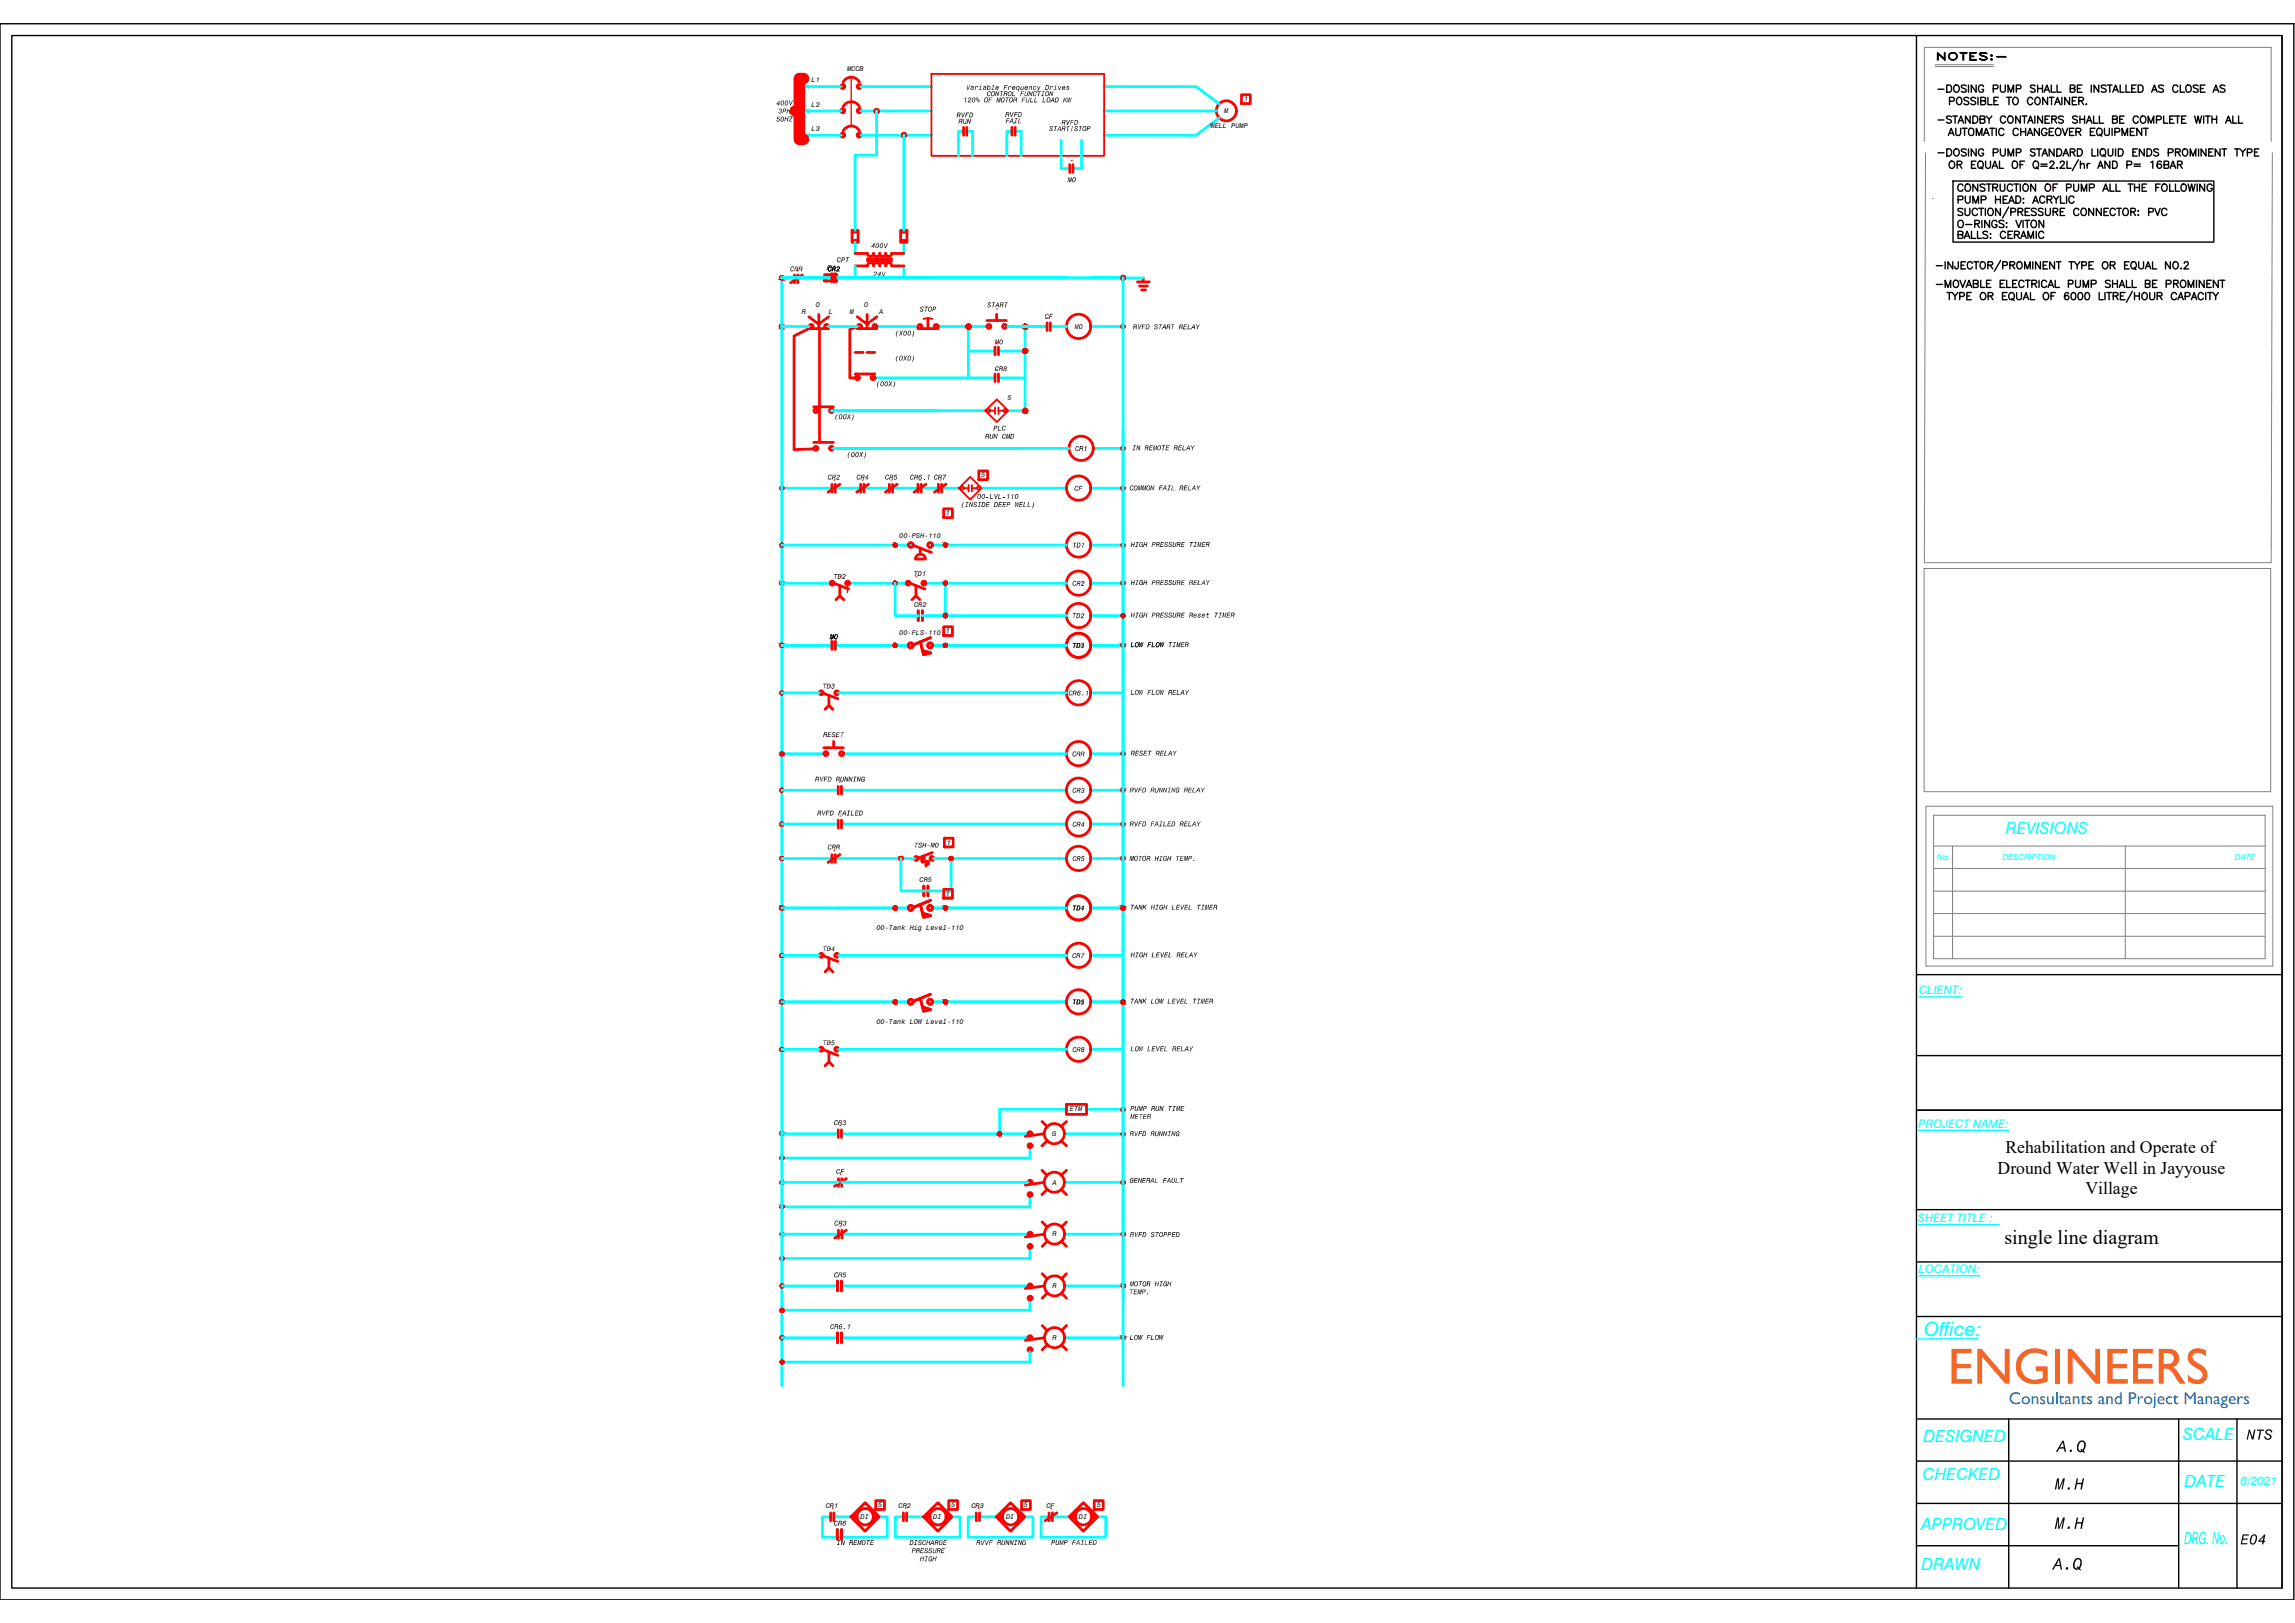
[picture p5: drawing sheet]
<svg xmlns="http://www.w3.org/2000/svg" width="420mm" height="297mm" viewBox="0 0 420 297" stroke-linecap="round" stroke-linejoin="round" font-family="sans-serif">
<defs><g id="words">
<text font-size="10.8" fill="#f26722" x="356.6" y="253.2">ENGINEERS</text>
<text font-size="4.4" x="353.5" y="12.3">NOTES:-</text>
<text font-size="3.7" x="366.9" y="227.6">single line diagram</text>
<text font-size="3.7" fill="#2776bb" x="367.7" y="257">Consultants and Project Managers</text>
<text font-size="3.7" fill="#0ff" x="399.9" y="282.6">DRG. No.</text>
<text font-size="3.6" fill="#0ff" x="352.3" y="244.5">Office:</text>
<g font-size="3.5">
<text x="376.8" y="265.7">A.Q</text>
<text x="376.2" y="272.6">M.H</text>
<text x="376.2" y="279.8">M.H</text>
<text x="376.1" y="287.3">A.Q</text>
</g>
<g font-size="3.2">
<text x="365.7" y="214.8">Dround Water Well in Jayyouse</text>
<text x="367.2" y="211.1">Rehabilitation and Operate of</text>
<text x="381.8" y="218.5">Village</text>
<text x="411.3" y="263.5">NTS</text>
<text x="410.2" y="282.6">E04</text>
</g>
<g font-size="3.1" fill="#0ff">
<text x="352.2" y="263.8">DESIGNED</text>
<text x="399.7" y="263.6">SCALE</text>
<text x="352" y="270.8">CHECKED</text>
<text x="399.9" y="272.2">DATE</text>
<text x="351.8" y="280.1">APPROVED</text>
<text x="351.8" y="287.3">DRAWN</text>
</g>
<text font-size="3" fill="#0ff" x="367.2" y="152.6">REVISIONS</text>
<g font-size="2.2" fill="#0ff">
<text x="351.3" y="181.9">CLIENT:</text>
<text x="351.2" y="206.4">PROJECT NAME:</text>
<text x="351.2" y="223.6">SHEET TITLE :</text>
<text x="351.3" y="233">LOCATION:</text>
<text x="410.2" y="271.7">6/2021</text>
</g>
<g font-size="1.5">
<text x="176.9" y="16.5">Variable Frequency Drives</text>
<text x="180.8" y="17.6">CONTROL FUNCTION</text>
<text x="142.1" y="19.3">400V</text>
<text x="142.1" y="22.2">50HZ</text>
<text x="142.5" y="20.8">3PH</text>
<text x="175.1" y="21.5">RVFD</text>
<text x="176.3" y="18.7">120% OF MOTOR FULL LOAD KW</text>
<text x="184.1" y="21.4">RVFD</text>
<text x="192.1" y="24">START/STOP</text>
<text x="194.4" y="22.8">RVFD</text>
<text x="195.5" y="33.3">M0</text>
<text x="153.2" y="48">CPT</text>
<text x="159.5" y="45.4">400V</text>
<text x="144.7" y="49.6">CRR</text>
<text x="151.5" y="49.6">CR2</text>
<text x="159.9" y="50.6">24V</text>
<text x="168.4" y="57">STOP</text>
<text x="163.8" y="61.4">(X00)</text>
<text x="163.8" y="66">(0X0)</text>
<text x="196.7" y="60.2">M0</text>
<text x="207.4" y="60.3">RVFD START RELAY</text>
<text x="160.4" y="70.7">(00X)</text>
<text x="152.7" y="76.7">(00X)</text>
<text x="155" y="83.6">(00X)</text>
<text x="180.4" y="80.3">RUN CMD</text>
<text x="181.9" y="78.8">PLC</text>
<text x="196.8" y="82.5">CR1</text>
<text x="207.3" y="82.4">IN REMOTE RELAY</text>
<text x="151.5" y="87.8">CR2</text>
<text x="156.8" y="87.8">CR4</text>
<text x="162" y="87.8">CR5</text>
<text x="166.5" y="87.8">CR6.1CR7</text>
<text x="196.7" y="89.8">CF</text>
<text x="206.8" y="89.7">COMMON FAIL RELAY</text>
<text x="175.9" y="92.8">(INSIDE DEEP WELL)</text>
<text x="178.9" y="91.3">00-LVL-110</text>
<text x="196.3" y="100.2">TD1</text>
<text x="207" y="100.1">HIGH PRESSURE TIMER</text>
<text x="152.6" y="105.9">TD2</text>
<text x="196.3" y="107.2">CR2</text>
<text x="207" y="107">HIGH PRESSURE RELAY</text>
<text x="196.3" y="113.1">TD2</text>
<text x="207" y="113">HIGH PRESSURE Reset TIMER</text>
<text x="151.9" y="117">M0</text>
<text x="196.3" y="118.6">TD3</text>
<text x="198.2" y="118.6">1</text>
<text x="207" y="118.4">LOW FLOW</text>
<text x="150.6" y="126">TD3</text>
<text x="195.6" y="127.3">CR6.1</text>
<text x="207" y="127.2">LOW FLOW RELAY</text>
<text x="196.3" y="138.4">CRR</text>
<text x="207" y="138.3">RESET RELAY</text>
<text x="196.3" y="145.1">CR3</text>
<text x="206.8" y="145">RVFD RUNNING RELAY</text>
<text x="151.5" y="155.5">CRR</text>
<text x="167.3" y="155.1">TSH-M0</text>
<text x="196.3" y="151.3">CR4</text>
<text x="206.8" y="151.2">RVFD FAILED RELAY</text>
<text x="196.3" y="157.6">CR5</text>
<text x="206.8" y="157.6">MOTOR HIGH TEMP.</text>
<text x="196.3" y="166.6">TD4</text>
<text x="198.2" y="166.6">1</text>
<text x="206.9" y="166.5">TANK HIGH LEVEL TIMER</text>
<text x="150.6" y="174.1">TD4</text>
<text x="196.3" y="175.3">CR7</text>
<text x="207" y="175.2">HIGH LEVEL RELAY</text>
<text x="196.3" y="183.8">TD5</text>
<text x="198.2" y="183.8">1</text>
<text x="206.9" y="183.7">TANK LOW LEVEL TIMER</text>
<text x="150.6" y="191.2">TD5</text>
<text x="196.3" y="192.5">CR8</text>
<text x="207" y="192.4">LOW LEVEL RELAY</text>
<text x="206.9" y="203.3">PUMP RUN TIME</text>
<text x="206.8" y="207.9">RVFD RUNNING</text>
<text x="206.9" y="204.8">METER</text>
<text x="153.1" y="214.8">CF</text>
<text x="206.8" y="216.5">GENERAL FAULT</text>
<text x="152.7" y="224.3">CR3</text>
<text x="206.8" y="226.4">RVFD STOPPED</text>
<text x="152.7" y="233.8">CR5</text>
<text x="206.7" y="236.9">TEMP.</text>
<text x="206.8" y="235.4">MOTOR HIGH</text>
<text x="152" y="243.2">CR6.1</text>
<text x="206.8" y="245.2">LOW FLOW</text>
<text x="152.7" y="279.2">CR6</text>
<text x="153.2" y="282.8">IN REMOTE</text>
<text x="166.5" y="282.8">DISCHARGE</text>
<text x="166.9" y="284.3">PRESSURE</text>
<text x="168.4" y="285.7">HIGH</text>
<text x="178.7" y="282.8">RVVF RUNNING</text>
<text x="192.4" y="282.7">PUMP FAILED</text>
</g>
<g font-size="1.5" fill="#f00">
<text x="175.5" y="22.6">RUN</text>
<text x="184.1" y="22.5">FAIL</text>
<text x="180.7" y="56.2">START</text>
<text x="191.2" y="58.3">CF</text>
<text x="182.2" y="63">M0</text>
<text x="182.1" y="67.9">CR8</text>
<text x="150.7" y="134.9">RESET</text>
<text x="149.2" y="143">RVFD RUNNING</text>
<text x="149.6" y="149.3">RVFD FAILED</text>
<text x="152.7" y="205.9">CR3</text>
</g>
<g font-size="1.5" fill="#0ff">
<text x="354.7" y="157.3">No.</text>
<text x="366.6" y="157.3">DESCRIPTION</text>
<text x="409.2" y="157.3">DATE</text>
</g>
<text font-size="1.4" x="151.2" y="49.4">FU</text>
<g font-size="1.3">
<text x="148.6" y="15.1">L1</text>
<text x="155.1" y="13">MCCB</text>
<text x="148.6" y="19.6">L2</text>
<text x="148.6" y="24">L3</text>
<text x="221.6" y="23.4">WELL PUMP</text>
<text x="224.1" y="20.7">M</text>
<text x="227.8" y="18.5">1</text>
<text x="146.8" y="57.5">R</text>
<text x="149.4" y="56.1">O</text>
<text x="151.8" y="57.5">L</text>
<text x="155.6" y="57.5">M</text>
<text x="158.2" y="56.1">O</text>
<text x="161" y="57.5">A</text>
<text x="184.4" y="73.2">5</text>
<text x="179.6" y="87.4">5</text>
<text x="173.2" y="94.3">1</text>
<text x="164.6" y="98.5">00-PSH-110</text>
<text x="167.3" y="105.5">TD1</text>
<text x="167.3" y="111.1">CR2</text>
<text x="164.6" y="116.2">00-FLS-110</text>
<text x="173.2" y="115.9">1</text>
<text x="173.3" y="154.6">1</text>
<text x="168.4" y="161.4">CR5</text>
<text x="173.2" y="163.9">1</text>
<text x="160.4" y="170.2">00-Tank Hig Level-110</text>
<text x="160.4" y="187.4">00-Tank LOW Level-110</text>
<text x="195.9" y="203.4">ETM</text>
<text x="192.6" y="207.9">G</text>
<text x="192.7" y="216.9">A</text>
<text x="192.7" y="226.3">R</text>
<text x="192.7" y="235.8">R</text>
<text x="192.7" y="245.3">R</text>
<text x="160.8" y="275.8">5</text>
<text x="174.1" y="275.8">5</text>
<text x="187.5" y="275.8">5</text>
<text x="200.8" y="275.8">5</text>
<text x="151.2" y="276">CR1</text>
<text x="157.6" y="278.1">DI</text>
<text x="164.5" y="276">CR2</text>
<text x="170.9" y="278.1">DI</text>
<text x="177.8" y="276">CR3</text>
<text x="184.2" y="278.1">DI</text>
<text x="191.6" y="276">CF</text>
<text x="197.5" y="278.1">DI</text>
</g>
</g></defs>
<!-- layer: HEAD -->
<g fill="none" stroke="#000" stroke-width=".25">
<path d="M354.8 16.3h1.1M356.4 15.6h.5a.71 .71 0 0 1 .4 .6 .71 .71 0 0 1-.4 .7h-.5zM356.9 18.5l.8-.1 .1-.3-.3-.3h-.6v1.4M357.8 15.7a.62 .62 0 0 1 .9 .1 .62 .62 0 0 1-.1 .9 .62 .62 0 0 1-.9-.1 .62 .62 0 0 1 .1-.9zM358.3 18l.3-.2a.68 .68 0 0 1 .6 .7 .68 .68 0 0 1-.6 .7l-.4-.5zM360 15.7l-.4-.1-.5 .1 .1 .4 .5 .1 .3 .3-.2 .3-.4 .1-.3-.2M360.4 15.6v1.3M360.4 18a.49 .49 0 0 0-.5-.2 .49 .49 0 0 0-.4 .3l.3 .3 .5 .2 .1 .4a.54 .54 0 0 1-.9 0M361.7 18a.49 .49 0 0 0-.5-.2 .49 .49 0 0 0-.4 .3l.3 .3 .5 .2 .1 .2a.48 .48 0 0 1-.4 .4 .48 .48 0 0 1-.5-.2M361.8 15.6v1.3l-.9-1.3v1.3M362.1 17.8v1.4M362.6 18.4h.8l.1-.5-.9-.1v1.4l.9-.2v-.4l-.3-.2"/>
<path d="M363.1 15.9a.48 .48 0 0 0-.5-.3 .48 .48 0 0 0-.4 .5 .53 .53 0 0 0 .2 .7 .53 .53 0 0 0 .7-.2v-.2h-.3M363.9 17.8v1.4h.8M364.9 16.2h.8l.1-.2-.1-.4h-.8v1.3M365 18.4h.5M365.8 17.8h-.8v1.4h.8M366.2 15.6v.9a.45 .45 0 0 0 .5 .4 .45 .45 0 0 0 .4-.4v-.9M367.4 17.8h.9M367.6 16.9v-1.3l.5 1.3 .5-1.3v1.3M367.8 17.8v1.4M368.6 18l.1-.1a.66 .66 0 0 1 .8 .4 .66 .66 0 0 1-.4 .9 .71 .71 0 0 1-.5-1.2zM369.1 16.2h.8l.1-.5-.9-.1v1.3M372.2 18.1a.5 .5 0 0 0-.6-.3 .5 .5 0 0 0-.4 .5v.4a.5 .5 0 0 0 .4 .5 .5 .5 0 0 0 .6-.4"/>
<path d="M372.6 15.7l-.3-.1-.6 .1 .2 .4 .7 .4-.2 .3-.4 .1-.3-.2M372.7 18l.2-.2a.68 .68 0 0 1 .6 .7 .68 .68 0 0 1-.6 .7l-.4-.5zM373 15.6v1.3M373 16.2h.9M373.9 15.6v1.3M374.2 16.9l.5-1.3 .5 1.3M374.4 16.5h.6M374.9 17.8v1.4l-.9-1.4v1.4M375.2 17.8h.8M375.5 15.6v1.3h.8M375.6 17.8v1.4M376.2 19.2l.5-1.4 .5 1.4"/>
<path d="M376.3 18.7h.7M376.6 15.6v1.3h.8M377.5 17.8v1.4M378.9 17.8v1.4l-.9-1.4v1.4M379 16.2l.8-.1 .1-.3-.1-.2h-.8v1.3l.8-.1 .1-.3-.1-.3h-.2M379.4 18.4h.5M380.2 17.8h-.8v1.4h.8M380.3 16.2h.5M380.6 18.4h.7l.2-.3-.4-.3h-.5v1.4M381 18.4l.5 .8M381.2 15.6h-.9v1.3h.9M381.9 19.1h.1z"/>
<path d="M382.9 15.6v1.3M384.2 15.6v1.3l-.8-1.3v1.3M385.6 15.7l-.4-.1-.5 .1 .1 .4 .5 .1 .3 .3-.2 .3-.4 .1-.3-.2M385.8 15.6h.9M386.2 15.6v1.3M386.8 16.9l.5-1.3 .5 1.3M387 16.5h.6M388.2 15.6v1.3h.7M389.2 15.6v1.3h.8M390.3 16.2h.5M391.1 15.6h-.8v1.3h.8M391.5 15.6h.4a.71 .71 0 0 1 .5 .6 .71 .71 0 0 1-.5 .7h-.4z"/>
<path d="M393.9 16.9l.5-1.3 .5 1.3M394.1 16.5h.7M396.1 15.7l-.4-.1-.5 .1 .1 .4 .5 .1 .3 .3-.2 .3-.4 .1-.3-.2M398.7 15.9a.48 .48 0 0 0-.6-.3 .48 .48 0 0 0-.3 .5 .53 .53 0 0 0 .2 .7 .53 .53 0 0 0 .7-.2M399.2 15.6v1.3h.7M400.3 15.7a.63 .63 0 0 1 .9 .4 .63 .63 0 0 1-.7 .8l-.3-.3zM402.4 15.7l-.3-.1-.6 .1 .2 .4 .5 .1 .2 .3v.2l-.3 .2-.6-.2M402.8 16.2h.6M403.7 15.6h-.9v1.3h.9M405.2 16.9l.5-1.3 .5 1.3M405.4 16.5h.6M407.3 15.7l-.3-.1-.6 .1 .2 .4 .5 .1 .2 .3v.2l-.3 .2-.6-.2"/>
<path d="M354.8 22h1.1M354.8 28h1.1M356.4 27.2h.5a.7 .7 0 0 1 .4 .7 .7 .7 0 0 1-.4 .7h-.5zM356.7 24.8l.5-1.3 .5 1.3M356.9 24.4h.6M357 29.7a.63 .63 0 0 1 .9 .3 .63 .63 0 0 1-.7 .8l-.2-.2-.2-.3zM357.3 21.4l-.4-.2-.5 .2v.3l.7 .3 .2 .3a.56 .56 0 0 1-.9 0M357.5 21.2h.9M357.8 27.4l.3-.2a.66 .66 0 0 1 .6 .7 .66 .66 0 0 1-.6 .7l-.4-.5zM357.9 21.2v1.3M358.1 23.5v.9a.45 .45 0 0 0 .4 .4 .45 .45 0 0 0 .4-.4v-.9M358.3 30.1l.8-.1v-.4l-.8-.1v1.3"/>
<path d="M358.5 22.5l.5-1.3 .5 1.3M358.5 36.6l.7-.1 .1-.5-.8-.1v1.3M358.7 22.1h.6M358.7 30.1l.5 .7M359.2 23.5h.9M359.3 38.3l-.3-.2-.6 .2 .2 .3 .5 .2 .2 .3-.1 .3h-.5l-.3-.1M359.4 34a.53 .53 0 0 0-.8-.3 .53 .53 0 0 0-.2 .8 .48 .48 0 0 0 .4 .5 .48 .48 0 0 0 .6-.3M359.7 23.5v1.3M359.7 38.1v1a.45 .45 0 0 0 .5 .3 .45 .45 0 0 0 .4-.3v-1M359.8 35.9l.1 1.1a.43 .43 0 0 0 .4 .2 .43 .43 0 0 0 .4-.4v-.9M359.9 33.9a.62 .62 0 0 1 .8 .1 .62 .62 0 0 1-.1 .8 .62 .62 0 0 1-.8-.1 .62 .62 0 0 1 .1-.8zM360 27.4l-.4-.2-.5 .2v.3l.7 .3 .2 .3a.56 .56 0 0 1-.9 0"/>
<path d="M360.4 27.2v1.4M360.5 23.7a.53 .53 0 0 1 .7-.1 .53 .53 0 0 1 .2 .7 .53 .53 0 0 1-.7 .5 .53 .53 0 0 1-.3-.8zM360.7 21.2v1.3l-.9-1.3v1.3M360.9 30.1h.5M361.2 21.2h.5a.7 .7 0 0 1 .4 .7 .7 .7 0 0 1-.4 .6h-.5zM361.2 37.2v-1.3l.5 1.3 .5-1.3v1.3M361.7 29.5h-.8v1.3h.8M361.8 27.2v1.4l-.9-1.4v1.4M361.8 24.8v-1.3l.5 1.3 .5-1.3v1.3M362 38.4a.55 .55 0 0 0-.7-.2 .55 .55 0 0 0-.2 .7 .51 .51 0 0 0 .4 .5 .51 .51 0 0 0 .5-.3M362.1 33.7v1.3l-.9-1.3v1.3M362.2 29.7a.62 .62 0 0 1 .9 .1 .62 .62 0 0 1-.1 .8 .62 .62 0 0 1-.9-.1 .62 .62 0 0 1 .1-.8z"/>
<path d="M362.2 38.1h.9M362.5 21.8h.8v-.4l-.8-.2v1.3l.8-.1v-.4l-.2-.2M362.6 30.6l.4 .3M362.7 36.6l.8-.1 .1-.2-.1-.4h-.8v1.3M362.7 38.1v1.3M363.1 24.8l.5-1.3 .6 1.3M363.1 27.5a.48 .48 0 0 0-.5-.3 .48 .48 0 0 0-.4 .5v.4a.47 .47 0 0 0 .5 .5 .47 .47 0 0 0 .4-.5h-.3M363.3 24.4h.6M363.4 33.9l-.3-.2-.6 .2 .1 .3 .5 .2 .3 .2v.2l-.3 .2-.6-.2M363.5 38.1v1.3M363.5 29.5v.9a.45 .45 0 0 0 .5 .4 .45 .45 0 0 0 .4-.4v-.9M363.6 21.2l.6 .6v.7"/>
<path d="M363.6 33.7h.9M364 38.3a.62 .62 0 0 1 .9 .1 .62 .62 0 0 1-.1 .9 .62 .62 0 0 1-.9-.1 .62 .62 0 0 1 .1-.9zM364.1 33.7v1.3M364.3 23.5h.9M364.7 21.2l-.5 .6M364.7 30.8l.5-1.3 .5 1.3M364.7 23.5v1.3M364.8 34.3l.9-.1v-.4l-.9-.1v1.3M364.9 27.9l.8-.1 .1-.1-.1-.4-.8-.1v1.4M364.9 30.4h.6M365.3 34.3l.4 .7M365.3 35.9v1.3"/>
<path d="M365.3 36.5h.9M365.5 23.5v1.3M366.1 29.5v1.3h.7M366.2 33.7v.9a.43 .43 0 0 0 .4 .4 .43 .43 0 0 0 .4-.4v-.9M366.2 27.2l.1 1.1a.43 .43 0 0 0 .5 .3 .43 .43 0 0 0 .3-.4v-1M366.2 38.1v1.3l-.9-1.3v1.3M366.2 35.9v1.3M366.7 36.5h.5M366.9 23.8a.53 .53 0 0 0-.8-.3 .53 .53 0 0 0-.2 .8 .48 .48 0 0 0 .4 .5 .48 .48 0 0 0 .6-.3M367.2 21.5a.48 .48 0 0 0-.6-.3 .48 .48 0 0 0-.4 .5v.3a.48 .48 0 0 0 .4 .6 .48 .48 0 0 0 .6-.4M367.5 35.9h-.8v1.3h.8M367.6 28.6v-1.4l.5 1.4 .5-1.4v1.4"/>
<path d="M367.7 21.4l.1-.1a.64 .64 0 0 1 .8 .5 .64 .64 0 0 1-.7 .7l-.4-.5zM367.7 37.2l.6-1.3 .5 1.3M367.7 37.9l-1.1 2M367.9 36.8h.7M368.1 38.8h.8l.1-.2-.1-.4-.8-.1v1.3M368.4 34a.53 .53 0 0 0-.7-.3 .53 .53 0 0 0-.2 .8 .48 .48 0 0 0 .4 .5 .48 .48 0 0 0 .5-.3M368.5 29.7a.63 .63 0 0 1 .9 .3 .63 .63 0 0 1-.7 .8l-.3-.3zM368.7 33.7h.9M369.1 35.9h.4a.69 .69 0 0 1 .5 .6 .69 .69 0 0 1-.5 .7h-.4zM369.1 27.9l.9-.1v-.4l-.9-.2v1.4M369.1 33.7v1.3M369.4 38.8l.8-.1 .1-.3-.1-.2-.8-.1v1.3"/>
<path d="M369.5 23.8a.53 .53 0 0 0-.7-.3 .53 .53 0 0 0-.2 .8 .48 .48 0 0 0 .3 .5 .48 .48 0 0 0 .6-.3M369.8 30.1h.5M369.9 21.2v1.3l-.9-1.3v1.3M369.9 33.7v1.3M369.9 38.8l.4 .6M370 23.5v1.3M370 24.1h.8M370.2 21.2h.9M370.4 36.4h.1zM370.4 37.1h.1zM370.5 33.9a.62 .62 0 0 1 .8 .1 .62 .62 0 0 1-.1 .8 .62 .62 0 0 1-.8-.1 .62 .62 0 0 1 .1-.8zM370.6 29.5h-.8v1.3"/>
<path d="M370.6 21.2v1.3M370.8 38.8h.5M370.8 23.5v1.3M371.1 24.8l.5-1.3 .6 1.3M371.2 22.5l.5-1.3 .5 1.3M371.3 24.4h.6M371.4 22.1h.6M371.6 38.1h-.8v1.3h.8M372.2 37.2l.5-1.3 .5 1.3M372.3 29.7a.63 .63 0 0 1 1 .3 .63 .63 0 0 1-.7 .8l-.3-.2-.1-.3zM372.3 36.8h.7M372.5 21.2v1.3"/>
<path d="M372.6 27.4l-.3-.2-.6 .2 .1 .3 .7 .4 .1 .2a.51 .51 0 0 1-.9 0M372.7 33.7v1.3l-.9-1.3v1.3M372.8 38.3l-.4-.2-.5 .2 .1 .3 .5 .2 .3 .3-.1 .3h-.5l-.3-.1M372.8 30.6l.4 .3M372.8 27.2h.9M373.3 27.2v1.4M373.3 23.5v1.3l-.9-1.3v1.3M373.6 30h1.2M373.6 30.4h1.2M373.8 28.6l.6-1.4 .5 1.4M373.9 21.2v1.3l-.9-1.3v1.3M374 38.3l-.3-.2-.5 .2 .1 .3 .7 .3-.1 .5h-.4l-.3-.1"/>
<path d="M374.1 28.1h.5M374.4 36.2a.53 .53 0 0 0-.8-.3 .53 .53 0 0 0-.2 .8 .48 .48 0 0 0 .4 .5 .48 .48 0 0 0 .6-.3M374.4 21.8h.5M374.5 38.1v1a.45 .45 0 0 0 .4 .3 .45 .45 0 0 0 .5-.3v-1M374.5 33.9a.63 .63 0 0 1 1 .3 .63 .63 0 0 1-.7 .8l-.3-.2-.1-.3zM374.7 23.8a.55 .55 0 0 0-.7-.3 .55 .55 0 0 0-.2 .8 .49 .49 0 0 0 .4 .5 .49 .49 0 0 0 .5-.5h-.3M374.8 36.5l.8-.1v-.4l-.8-.1v1.3M375.2 24.1h.5M375.2 21.2h-.8v1.3h.8M375.2 36.5l.5 .7M375.3 29.8l.1-.3h.4l.2 .4-.8 .9h.9M375.6 21.8h.8l.1-.3-.1-.2-.8-.1v1.3"/>
<path d="M375.9 38.8l.8-.2v-.3l-.8-.2v1.3M375.9 34.3h.4M375.9 35.9l.5 .6v.7M376 23.5h-.8v1.3h.8M376 27.2v1.4l-.8-1.4v1.4M376 21.8l.5 .7M376.3 38.8l.4 .6M376.4 23.7a.62 .62 0 0 1 .9 .1 .62 .62 0 0 1-.1 .8 .62 .62 0 0 1-.9-.1 .62 .62 0 0 1 .1-.8zM376.6 27.2h.4a.68 .68 0 0 1 .5 .7 .68 .68 0 0 1-.5 .7h-.4zM376.6 30.7v.1zM376.7 33.7h-.8v1.3M376.9 35.9l-.5 .6"/>
<path d="M377.2 29.8l.1-.3h.4l.2 .4-.8 .9h.9M377.2 38.8h.5M377.2 35.9v1.3h.8M377.6 23.5l.4 1.3 .5-1.3M377.7 28.6l.5-1.4 .5 1.4M377.7 21.4l-.3-.2-.5 .2 .1 .3 .7 .3v.3a.54 .54 0 0 1-.8 0M377.9 28.1h.6M378 38.1h-.8v1.3h.8M378.3 34.4l.8-.1v-.5l-.8-.1v1.3M378.3 35.9v1.3M378.4 29.5v1.3h.8M378.9 24.1h.5"/>
<path d="M379 27.8h.8l.1-.3-.1-.2-.8-.1v1.4M379.4 27.8l.5 .8M379.6 33.7v.9a.45 .45 0 0 0 .5 .4 .45 .45 0 0 0 .4-.4v-.9M379.7 23.5h-.8v1.3h.8M379.7 36.2a.53 .53 0 0 0-.7-.3 .53 .53 0 0 0-.2 .8 .48 .48 0 0 0 .3 .5 .48 .48 0 0 0 .6-.3M380.1 24.1l.7-.1 .2-.3-.2-.2h-.7v1.3M380.3 21.4l-.3-.2-.6 .2 .2 .3 .7 .3v.3a.54 .54 0 0 1-.9 0M380.3 27.2h.5a.7 .7 0 0 1 .4 .7 .7 .7 0 0 1-.4 .7h-.5zM380.5 24.1l.5 .7M380.5 29.2l-1.1 2M380.6 38.4a.53 .53 0 0 0-.8-.2 .53 .53 0 0 0-.2 .7 .48 .48 0 0 0 .4 .5 .48 .48 0 0 0 .6-.3M380.8 21.8h.8"/>
<path d="M380.8 21.2v1.3M380.9 30.2l.3-.3 .3 .1 .1 .8M380.9 29.5v1.3M381 35v-1.3l.5 1.3 .5-1.3v1.3M381.1 38.3a.62 .62 0 0 1 .9 .1 .62 .62 0 0 1-.2 .9 .62 .62 0 0 1-.8-.1 .62 .62 0 0 1 .1-.9zM381.6 21.2v1.3M382 22.5l.5-1.3 .5 1.3M382.1 29.9v.9M382.1 22.1h.7M382.5 34.4l.8-.1 .1-.5-.9-.1v1.3M382.6 29.9l-.3 .1-.2 .3M382.7 24.1h.5"/>
<path d="M383 27.2v1.4h.7M383.3 21.2v1.3h.7M383.3 38.1v1.3l-.9-1.3v1.3M383.5 23.5h-.8v1.3h.8M384 23.7a.63 .63 0 0 1 .9 .3 .63 .63 0 0 1-.7 .8l-.2-.2-.2-.3zM384 30.8l.6-1.3 .4 1.3M384 27.2v1.4M384.2 30.4h.7M384.3 21.2v1.3h.8M384.4 24.5l.4 .4M384.6 27.4l.1-.1a.64 .64 0 0 1 .8 .6 .64 .64 0 0 1-.6 .7l-.4-.5zM384.7 38.1v1.3l-.9-1.3v1.3"/>
<path d="M385 35l.5-1.3 .5 1.3M385.1 28.3l.3 .4M385.2 34.6h.6M385.2 38.8h.5M385.3 23.5v.9a.45 .45 0 0 0 .4 .4 .45 .45 0 0 0 .5-.4v-.9M386 27.2v1.1a.43 .43 0 0 0 .5 .3 .43 .43 0 0 0 .3-.4v-1M386 38.1h-.8v1.3h.8M386.2 29.5v1.3l-.8-1.3v1.3M386.3 33.7v1.3h.8M386.7 23.5v1.3M386.8 21.8h.7l.1-.3-.1-.2-.7-.1v1.3l.8-.1v-.3l-.3-.3M386.8 29.5h.4a.71 .71 0 0 1 .4 .6 .71 .71 0 0 1-.4 .7h-.4z"/>
<path d="M387.2 24.2l.7-.1 .2-.2-.2-.4h-.7v1.3M387.3 38.4a.55 .55 0 0 0-.8-.2 .55 .55 0 0 0-.2 .7 .51 .51 0 0 0 .4 .5 .51 .51 0 0 0 .6-.3M387.3 27.2v1.4M387.4 33.7v1.3h.8M387.5 38.1h.9M387.8 27.2h.5a.7 .7 0 0 1 .4 .7 .7 .7 0 0 1-.4 .7h-.5zM387.9 38.1v1.3M388.1 21.8h.5M388.5 24.8v-1.3l.5 1.3 .5-1.3v1.3M388.7 38.3a.63 .63 0 0 1 1 .4 .63 .63 0 0 1-.7 .7l-.3-.1-.1-.4zM388.9 21.2h-.8v1.3h.8M389.4 30.2l.7-.1 .2-.2-.2-.4h-.7v1.3"/>
<path d="M389.6 33.7h.9M390 24.1h.5M390 33.7v1.3M390.1 38.8l.8-.2v-.3l-.8-.2v1.3M390.5 27.8h.4M390.5 38.8l.4 .6M390.7 30h1.1M390.7 30.4h1.1M390.8 33.7v1.3M390.8 34.3h.9M390.8 23.5h-.8v1.3h.8M391.3 27.2h-.8v1.4h.8"/>
<path d="M391.5 21.5a.48 .48 0 0 0-.6-.3 .48 .48 0 0 0-.4 .5v.3a.48 .48 0 0 0 .4 .6 .48 .48 0 0 0 .6-.4M391.5 38.6v.1zM391.5 39.3v.1zM391.7 33.7v1.3M392 21.4l.1-.1a.64 .64 0 0 1 .8 .5 .64 .64 0 0 1-.7 .7l-.4-.5zM392.1 23.5v1.3l-.9-1.3v1.3M392.2 34.3h.5M392.4 23.5h.9M392.6 27.2v1.4l-.9-1.4v1.4M392.9 23.5v1.3M393 33.7h-.8v1.3h.8M393.1 27.2h.4a.7 .7 0 0 1 .4 .7 .7 .7 0 0 1-.4 .7h-.4z"/>
<path d="M393.3 22.5v-1.3l.5 1.3 .5-1.3v1.3M393.4 38.8h.7l.2-.2-.2-.4-.7-.1v1.3M393.8 29.7l.3-.2v1.3M394.5 38.1l.5 1.3 .5-1.3M394.7 34.3h.5M394.8 21.9l.8-.1 .1-.1-.1-.4-.8-.1v1.3M395.2 27.4l-.3-.2-.6 .2 .1 .3 .7 .4 .1 .2a.54 .54 0 0 1-.9 0M395.5 33.7h-.8v1.3M395.7 29.7l-.1-.2a.47 .47 0 0 0-.6 .2v.9a.41 .41 0 0 0 .6 .1 .41 .41 0 0 0-.1-.6 .41 .41 0 0 0-.6 .3M395.9 33.9a.63 .63 0 0 1 .9 .3 .63 .63 0 0 1-.7 .8l-.2-.2-.2-.3zM396.1 21.2v1.3h.8M396.2 30.1l.8-.1v-.4l-.8-.1v1.3l.8-.1v-.4l-.3-.2"/>
<path d="M396.7 38.4a.55 .55 0 0 0-.7-.2 .55 .55 0 0 0-.3 .7 .51 .51 0 0 0 .4 .5 .51 .51 0 0 0 .6-.3M397 27.9l.7-.1 .1-.1-.1-.4-.7-.1v1.4M397.2 33.7v1.3h.7M397.2 21.8h.5M397.3 30.8l.5-1.3 .5 1.3M397.5 30.4h.6M398 21.2h-.8v1.3h.8M398.2 21.2h.9M398.3 27.8h.7l.2-.3-.2-.2-.7-.1v1.4M398.3 33.7v1.3h.7M398.7 30.1l.8-.1v-.4l-.8-.1v1.3M398.7 21.2v1.3"/>
<path d="M398.7 27.8l.5 .8M399.1 30.1l.4 .7M399.4 33.9a.53 .53 0 0 1 .7-.1 .53 .53 0 0 1 .2 .7 .53 .53 0 0 1-.7 .5 .53 .53 0 0 1-.3-.8zM399.4 21.8h.5M399.7 27.4l.2-.2a.66 .66 0 0 1 .6 .7 .66 .66 0 0 1-.6 .7l-.4-.5zM400.2 21.2h-.8v1.3h.8M400.6 33.7l.3 1.3 .3-1.3 .3 1.3 .4-1.3M401 28.6v-1.4l.5 1.4 .5-1.4v1.4M401.8 21.2l.3 1.3 .3-1.3 .3 1.3 .4-1.3M402.3 33.7v1.3M402.5 27.2v1.4M403.4 21.2v1.3"/>
<path d="M403.6 33.7v1.3l-.9-1.3v1.3M403.7 21.2h.9M403.9 27.2v1.4l-.9-1.4v1.4M404.2 21.2v1.3M404.4 27.8h.5M405 21.8h.8M405 21.2v1.3M405 34a.53 .53 0 0 0-.7-.3 .53 .53 0 0 0-.2 .8 .47 .47 0 0 0 .4 .5 .47 .47 0 0 0 .5-.5h-.3M405.2 27.2h-.8v1.4h.8M405.8 21.2v1.3M406.4 27.2v1.4l-.8-1.4v1.4M406.8 27.2h.8"/>
<path d="M407.2 27.2v1.4M407.5 22.5l.5-1.3 .5 1.3M407.6 22.1h.7M408.8 21.2v1.3h.7M409.1 27.2h.9M409.5 27.2v1.4M409.8 21.2v1.3h.8M410.1 27.2l.5 .6v.8M411.1 27.2l-.5 .6M411.4 27.9l.8-.1v-.4l-.8-.2v1.4M412.7 27.8h.6M413.6 27.2h-.9v1.4h.9"/>
<path d="M354.5 48.6h1.1M354.5 52.1h1.1M356.1 52.6v-1.3l.5 1.3 .5-1.3v1.3M356.1 47.9v1.3M356.4 53.5h.9M356.9 53.5v1.3M357.4 53.5l.5 .7v.6M357.5 47.9v1.3l-.9-1.3v1.3M357.7 51.5a.53 .53 0 0 1 .7-.1 .53 .53 0 0 1 .2 .7 .53 .53 0 0 1-.7 .5 .53 .53 0 0 1-.3-.8zM358.4 53.5l-.5 .7M358.5 43l.8-.2v-.4l-.8-.1v1.3l.8-.1v-.4l-.2-.1M358.5 47.9l-.1 1.2-.1 .1-.4-.1v-.3"/>
<path d="M358.6 40.5a.62 .62 0 0 1 .8 .1 .62 .62 0 0 1-.1 .9 .62 .62 0 0 1-.8-.1 .62 .62 0 0 1 .1-.9zM358.8 54.3l.8-.2v-.4l-.8-.2v1.3M358.8 51.3l.5 1.3 .5-1.3M359 48.5h.5M359.6 43.6l.5-1.3 .5 1.3M359.8 43.2h.6M359.8 47.9h-.8v1.3h.8M359.9 41.1h1.1M360 52.6l.5-1.3 .5 1.3M360.1 54.2h.5M360.2 52.2h.6M360.9 53.5h-.8v1.3h.8"/>
<path d="M360.9 42.3v1.3h.8M361.1 48.2a.53 .53 0 0 0-.7-.2 .53 .53 0 0 0-.2 .7 .47 .47 0 0 0 .4 .5 .47 .47 0 0 0 .5-.3M361.3 51.9l.8-.1v-.4l-.8-.1v1.3l.8-.1v-.4l-.2-.2M361.4 47.9h.8M361.5 41l.8-.2v-.3l-.8-.2v1.3M361.8 47.9v1.3M361.9 41l.5 .6M362 42.3v1.3h.8M362.6 51.3v1.3h.7M362.7 47.9a.64 .64 0 0 1 .8 .6 .64 .64 0 0 1-.7 .7 .84 .84 0 0 1-.1-1.3zM362.8 53.6l.1-.1a.64 .64 0 0 1 .7 .7 .64 .64 0 0 1-.8 .6l-.3-.4 .1-.5zM362.8 40.3v1.3"/>
<path d="M363.7 51.9h.5M363.9 42.5a.53 .53 0 0 0-.9 .1l.1 .2 .5 .2 .3 .3v.2l-.3 .1-.6-.1M363.9 48.5h.8l.1-.3-.1-.3h-.8v1.3M364 54.2l.7-.1 .2-.3-.4-.3h-.5v1.3M364.2 40.3v1.3l-.9-1.3v1.3M364.4 48.5l.4 .7M364.4 42.7v.2zM364.4 43.5v.1zM364.4 54.2l.5 .6M364.5 51.3h-.8v1.3h.8M365.6 40.6a.53 .53 0 0 0-.7-.2 .53 .53 0 0 0-.2 .7 .47 .47 0 0 0 .4 .5 .47 .47 0 0 0 .5-.5h-.3M366.2 51.9h.5"/>
<path d="M366.3 47.7l-1.2 1.9M366.6 54.2h.5M366.6 48.6l.8-.1 .1-.5-.9-.1v1.3M366.9 40.5l-.3-.2-.6 .2 .1 .3 .7 .3 .1 .4-.3 .1-.6-.1M367 51.3h-.8v1.3h.8M367.2 42.6a.48 .48 0 0 0-.6-.3 .48 .48 0 0 0-.4 .5 .53 .53 0 0 0 .2 .8 .53 .53 0 0 0 .8-.3M367.3 40.8h.1zM367.3 41.6h.1zM367.4 51.3v1.3h.7M367.5 53.5h-.9v1.3h.9M367.6 43h.5M367.9 53.7l.1-.1a.64 .64 0 0 1 .8 .4 .64 .64 0 0 1-.4 .8 .67 .67 0 0 1-.6-.3 .67 .67 0 0 1 .1-.8z"/>
<path d="M368 48.5h.7l.2-.3-.2-.3h-.7v1.3M368.3 54.6l.4 .4M368.4 48.5l.5 .7M368.4 42.3h-.8v1.3h.8M368.5 51.9h.5M368.8 43l.8-.1 .1-.3-.3-.3h-.6v1.3M369.1 40.3l.5 1.3 .5-1.3M369.2 53.5v1l.4 .3a.38 .38 0 0 0 .5-.3v-1M369.2 43l.5 .6M369.3 51.3h-.8v1.3h.8M369.4 48.1a.59 .59 0 0 1 .8 .1 .59 .59 0 0 1-.1 .8 .46 .46 0 0 1-.6 .2 .46 .46 0 0 1-.3-.5zM370 43.6l.5-1.3 .5 1.3"/>
<path d="M370.1 43.2h.7M370.4 40.3v1.3M370.4 54.8l.5-1.3 .5 1.3M370.5 51.6a.53 .53 0 0 0-.7-.3 .53 .53 0 0 0-.2 .8 .48 .48 0 0 0 .4 .5 .48 .48 0 0 0 .5-.3M370.6 54.4h.6M370.7 49.2v-1.3l.5 1.3 .5-1.3v1.3M370.7 40.3h.9M370.8 51.3h.9M371.1 40.3v1.3M371.2 51.3v1.3M371.3 43.6v-1.3l.5 1.3 .5-1.3v1.3M371.7 53.5v1.3h.8"/>
<path d="M371.9 40.5a.63 .63 0 0 1 1 .4 .63 .63 0 0 1-.7 .7l-.3-.1-.1-.4zM372 51.9l.7-.1 .2-.3-.2-.2h-.7v1.3M372.2 47.9v1.3M372.4 51.9l.5 .7M372.8 42.3v1.3M373.3 51.3v1.3M373.5 47.9v1.3l-.8-1.3v1.3M374.1 48.5h.5M374.1 40.3v1.3l-.8-1.3v1.3M374.1 42.6a.48 .48 0 0 0-.5-.3 .48 .48 0 0 0-.4 .5 .53 .53 0 0 0 .2 .8 .53 .53 0 0 0 .7-.3M374.2 53.7l.2-.2a.64 .64 0 0 1 .7 .7 .64 .64 0 0 1-.8 .6l-.2-.4zM374.7 51.6a.53 .53 0 0 0-.7-.2 .53 .53 0 0 0-.2 .7 .48 .48 0 0 0 .3 .5 .48 .48 0 0 0 .6-.3"/>
<path d="M374.9 47.9h-.8v1.3h.8M374.9 52.6l.6-1.3 .5 1.3M375.1 52.2h.7M375.5 54.2h.5M376.1 47.9v1.3l-.9-1.3v1.3M376.3 51.3v1.3h.7M376.3 53.5h-.8v1.3M376.5 47.9h.8M376.9 47.9v1.3M378.7 52l.7-.1 .1-.5-.8-.1v1.3M378.7 53.7a.34 .34 0 0 0-.5-.1 .72 .72 0 0 0 .2 1.2 .4 .4 0 0 0 .4-.4 .4 .4 0 0 0-.4-.4 .4 .4 0 0 0-.4 .4M378.8 47.9h.8"/>
<path d="M379.2 47.9v1.3M379.3 53.6a.41 .41 0 0 1 .7 .2v.3a.53 .53 0 0 1-.5 .7 .79 .79 0 0 1-.2-1.2zM379.8 47.9l.5 .6v.7M380 51.3v.9a.45 .45 0 0 0 .4 .4 .45 .45 0 0 0 .5-.4v-.9M380.6 53.6a.4 .4 0 0 1 .6 .2 .63 .63 0 0 1 .1 .7 .63 .63 0 0 1-.7 .3l-.2-.5zM380.8 47.9l-.5 .6M381.1 48.6l.7-.1 .1-.5-.8-.1v1.3M381.4 52.6v-1.3l.4 1.3 .6-1.3v1.3M381.8 53.6a.4 .4 0 0 1 .7 .2 .63 .63 0 0 1 0 .7 .63 .63 0 0 1-.7 .3l-.1-.5zM382.4 48.5h.5M382.9 52l.7-.1 .1-.5-.8-.1v1.3M383.2 47.9h-.8v1.3h.8"/>
<path d="M384.3 53.5v1.3h.8M385 48.1a.6 .6 0 0 1 .9 .1 .6 .6 0 0 1-.1 .8 .6 .6 0 0 1-.9-.1 .6 .6 0 0 1 .1-.8zM385.4 53.5v1.3M385.7 53.5h.9M386.1 53.5v1.3M386.3 48.5h.8l.1-.3-.1-.3h-.8v1.3M386.3 51.5l-.3-.2-.6 .2 .2 .3 .7 .3v.3l-.3 .2-.6-.2M386.8 48.5l.4 .7M386.8 51.9h.8M386.8 51.3v1.3M386.9 54.2l.7-.1 .2-.3-.3-.3h-.6v1.3M387.3 54.2l.5 .6"/>
<path d="M387.6 51.3v1.3M388 52.6l.5-1.3 .5 1.3M388.2 52.2h.6M388.2 54.2h.5M389 48.5h.5M389 53.5h-.8v1.3h.8M389.3 51.3v1.3h.8M389.8 47.9h-.8v1.3h.8M390.2 48.1a.6 .6 0 0 1 .9 .1 .6 .6 0 0 1-.1 .8 .6 .6 0 0 1-.9-.1 .6 .6 0 0 1 .1-.8zM390.4 51.3v1.3h.7M390.4 53.3l-1.1 2M390.7 49l.3 .3"/>
<path d="M390.8 54.2h.9M390.8 53.5v1.3M391.5 47.9l.1 1.1a.43 .43 0 0 0 .5 .2 .43 .43 0 0 0 .3-.4v-.9M391.7 53.5v1.3M392.3 53.7l.2-.2a.64 .64 0 0 1 .6 .7 .64 .64 0 0 1-.7 .6l-.3-.4zM392.8 49.2l.5-1.3 .4 1.3M392.8 51.9l.8-.1v-.4l-.8-.1v1.3l.8-.1v-.4l-.3-.2M392.9 48.8h.7M393.6 53.5v1a.46 .46 0 0 0 .4 .4 .46 .46 0 0 0 .5-.4v-1M394.1 47.9v1.3h.7M394.1 51.9h.5M394.9 51.3h-.8v1.3h.8"/>
<path d="M394.9 54.2l.8-.1 .1-.4-.9-.2v1.3M395.4 54.2l.4 .6M396.6 52l.7-.1 .1-.5-.8-.1v1.3M397.3 47.9v1.3l-.8-1.3v1.3M397.9 48.1a.59 .59 0 0 1 .9 .1 .59 .59 0 0 1-.1 .8l-.2 .1a.62 .62 0 0 1-.7-.3 .62 .62 0 0 1 .1-.7zM397.9 51.9l.8-.1v-.4l-.8-.1v1.3M398.4 51.9l.4 .7M398.5 53.9a.5 .5 0 0 0-.6-.4 .5 .5 0 0 0-.4 .5v.4a.51 .51 0 0 0 .4 .5 .51 .51 0 0 0 .6-.3M398.7 54.8l.5-1.3 .5 1.3M398.9 54.4h.6M399.2 49.1h.2zM399.3 51.5a.63 .63 0 0 1 1 .3 .63 .63 0 0 1-.8 .8l-.2-.2-.1-.3z"/>
<path d="M399.9 48.2l.1-.3h.4l.2 .4-.8 .9h.9M400 54.3l.8-.1 .1-.4-.3-.3h-.6v1.3M400.6 52.6v-1.3l.5 1.3 .5-1.3v1.3M401.2 54.8l.5-1.3 .5 1.3M401.4 54.4h.6M402.1 51.3v1.3M403.4 53.9a.5 .5 0 0 0-.6-.4 .5 .5 0 0 0-.4 .5v.4a.51 .51 0 0 0 .4 .5 .51 .51 0 0 0 .6-.3M403.5 51.3v1.3l-.9-1.3v1.3M403.8 53.5v1.3M404 51.9h.5M404.2 53.5h.8M404.6 53.5v1.3"/>
<path d="M404.8 51.3h-.8v1.3h.8M405.1 53.5l.5 .7v.6M406.1 51.3v1.3l-.9-1.3v1.3M406.1 53.5l-.5 .7M406.4 51.3h.9M406.9 51.3v1.3"/>
</g>
<!-- layer: 0 -->
<path d="M0 4.3h419.9v288.5h-419.9zM2.2 6.5h415.6v284.1h-415.6zM357.5 33.1h47.8v11.2h-47.8z" fill="none" stroke="#000" stroke-width=".25"/>
<!-- layer: E-SCHM-SYMB -->
<g fill="none" stroke="#f00" stroke-width=".51">
<path d="M154.3 19.6a1.67 1.67 0 0 1 1.6-1 1.67 1.67 0 0 1 1.5 1M154.3 15.1a1.67 1.67 0 0 1 1.6-1 1.67 1.67 0 0 1 1.5 1M227.3 17.3h1.6v1.7h-1.6zM154.3 24a1.67 1.67 0 0 1 1.6-.9 1.67 1.67 0 0 1 1.5 .9M176.4 23.3v1.5M177 23.3v1.5M185.3 23.3v1.5M185.8 23.3v1.5M195.8 30.1v1.5M196.4 30.1v1.5M145.5 50.3v1.5M146 50.3v1.5"/>
<path d="M146.9 50.3l-2.2 1.5M148.1 58l1.8 1.3v-.6M149.9 57.6v.8M149.9 59v1.1M150.3 59l-.4 .3M150.9 58.5l-.3 .3M151 50.3h2.2v1.1h-2.2zM151.3 50.3v1.1M151.7 58l-.5 .4M152.3 50.2v1.3M152.8 50.3v1.1M152.9 50.2v1.3"/>
<path d="M156 42.1h1.1v2.3h-1.1zM156 42.5h1.1M156 44h1.1M156.9 58l1.8 1.3v-.6M156.9 59.8l-1.3 .5v8.9h1.3M158.7 57.6v.8M158.7 59v1.1M158.8 47.7h4.4M158.8 47.4h4.4M159.1 59l-.4 .3M159.8 58.5l-.4 .3M160.5 58l-.5 .4"/>
<path d="M161 46.4a.57 .57 0 0 0 .6 .5 .57 .57 0 0 0 .6-.5 .55 .55 0 0 0 .5 .5 .55 .55 0 0 0 .6-.5h2.2M161 48.6a.57 .57 0 0 1 .6-.5 .57 .57 0 0 1 .6 .5 .55 .55 0 0 1 .5-.5 .55 .55 0 0 1 .6 .5l2.2 .1M161.1 46.4a.57 .57 0 0 1-.6 .5 .57 .57 0 0 1-.6-.5 .57 .57 0 0 1-.5 .5 .57 .57 0 0 1-.6-.5h-2.3M161.1 48.6a.57 .57 0 0 0-.6-.5 .57 .57 0 0 0-.6 .5 .57 .57 0 0 0-.5-.5 .57 .57 0 0 0-.6 .5l-2.3 .1M164.9 42.1h1.1v2.3h-1.1zM164.9 42.5h1.1M164.9 44h1.1M169.9 58.3v1.8M180.7 58.7h3.5M182.5 57.5v1.2M191.7 59.1v1.4M192.3 59.1v1.4"/>
<path d="M208.2 51.6h2.2M208.6 52.4h1.5M209 53.1h.7M209.3 50.9v.7M149 74.5h.7M150 60.1v20.9h1.5M150 74.5h1.5M151.7 60.1h-3.6l-2.7 1.4v20.8l3.6-.1M151.8 74.5h.8M156.6 68.4h.7M156.6 64.5h1.4M156.9 60.1h3.6"/>
<path d="M157.6 68.4h1.5M158.7 64.5h1.4M159.4 68.4h.7M168 60.1h3.7M182.2 63.5v1.4M182.2 68.4v1.4M182.8 63.5v1.4M182.8 68.4v1.4M149 81h.7M151.8 81h.8M152.3 88.6v1.5M152.9 88.6v1.5"/>
<path d="M153.8 88.6l-2.2 1.5M157.6 88.6v1.5M158.2 88.6v1.5M159 88.6l-2.2 1.5M162.8 88.6v1.5M163.4 88.6v1.5M164.3 88.6l-2.2 1.5M167.2 99.8l3.3 1.3M168.1 88.6v1.5M168.7 88.6v1.5M169.5 88.6l-2.2 1.5M171.8 88.6v1.5"/>
<path d="M172.4 88.6v1.5M172.8 93.1h1.6v1.6h-1.6zM173.2 88.6l-2.1 1.5M179.2 86.2h1.6v1.6h-1.6zM152.3 117.4v1.4M152.7 106.8l2.7 1M152.9 117.4v1.4M153 109.8l.8-.8 .7 .8M153.8 107.2v1.8M166.6 106.8l2.7 1M167 109.8l.7-.8 .7 .8M167.7 107.2v1.8"/>
<path d="M168.1 111.8v1.8M168.5 117.5l.6 2.3 1.3-.3-1.5-.4M168.5 100.3v1.2M168.9 111.8v1.8M169.4 102.3a.91 .91 0 0 0-.9-.9 .91 .91 0 0 0-.9 .9h1.8M170.3 116.7l-3.2 1.4M172.8 114.7h1.6v1.6h-1.6zM172.8 116.3h1.6M150.7 126.9l2.7 1M150.8 136.8h3.6M151 129.8l.8-.7 .7 .7M151.8 127.3v1.8"/>
<path d="M152.6 135.7v1.1M152.3 156.4v1.4M152.9 156.4v1.4M153.5 143.9v1.4M153.5 150.1v1.4M153.8 156.4l-2.2 1.4M154.1 143.9v1.4M154.1 150.1v1.4M169.1 156.7l.1 .5-.5 .1 .1 .5 1.1-.2 .1 .5-.5 .1v.3M170.7 156l-2.6 1M172.9 153.4h1.6v1.6h-1.6zM150.7 174.9l2.7 1.1"/>
<path d="M151 177.9l.8-.7 .7 .7M151.8 175.3v1.9M168.5 165.6l.6 2.3 1.3-.3-1.5-.5M169.1 162.2v1.7M169.9 162.2v1.7M170.3 164.8l-3.2 1.3M172.8 162.8h1.6v1.6h-1.6zM172.8 164.4h1.6M150.7 192.1l2.7 1.1M151 195.1l.8-.8 .7 .8M151.8 192.5v1.8M168.5 182.7l.6 2.4 1.3-.3-1.5-.5"/>
<path d="M170.3 182l-3.2 1.3M153.5 206.8v1.4M153.5 215.7v1.4M154.1 206.8v1.4M154.1 215.7v1.4M154.9 215.7l-2.1 1.4M190.8 205.3l.9 .8M190.8 214.2l.9 .9M191.1 207.5l-3.4 .5M191.1 216.4l-3.4 .5M191.7 208.8l-.9 .9M191.7 217.7l-.9 .9"/>
<path d="M194.3 208.8l.9 .9M194.3 217.7l.9 .9M195.2 202.1h3.7v1.8h-3.7zM195.2 205.3l-.9 .8M195.2 214.2l-.9 .9M153.3 234.5v1.7M153.5 225.2v1.4M154.1 234.5v1.7M154.1 225.2v1.4M154.9 225.2l-2.1 1.4M190.8 223.6l.9 1M190.8 233.1l.9 .9"/>
<path d="M191.2 225.9l-3.5 .5M191.2 235.4l-3.5 .4M191.7 227.2l-.9 .9M191.7 236.7l-.9 .9M194.4 227.2l.8 .9M194.4 236.7l.8 .9M195.2 223.6l-.8 1M195.2 233.1l-.8 .9M153.3 244v1.7M154.1 244v1.7M190.8 242.6l.9 .9M191.2 244.8l-3.5 .5"/>
<path d="M191.7 246.2l-.9 .8M194.4 246.2l.8 .8M195.2 242.6l-.8 .9M152.1 276.9v1.4M152.7 276.9v1.4M153.3 279.9v1.8M154.1 279.9v1.8M155.8 277.6l2.6-2.6 2.6 2.6-2.6 2.6zM160.3 274.6h1.6v1.7h-1.6zM165.4 276.9v1.4M166 276.9v1.4M169.1 277.6l2.6-2.6 2.6 2.6-2.6 2.6z"/>
<path d="M173.7 274.6h1.6v1.7h-1.6zM178.7 276.9v1.4M179.3 276.9v1.4M182.4 277.6l2.6-2.6 2.6 2.6-2.6 2.6zM187 274.6h1.6v1.7h-1.6zM192.1 276.9v1.4M192.7 276.9v1.4M193.5 276.9l-2.2 1.4M195.7 277.6l2.6-2.6 2.7 2.6-2.7 2.6zM200.3 274.6h1.7v1.7h-1.7z"/>
<circle cx="154.3" cy="15.8" r=".36"/>
<circle cx="157.3" cy="15.8" r=".36"/>
<circle cx="154.3" cy="20.3" r=".36"/>
<circle cx="154.3" cy="24.7" r=".36"/>
<circle cx="157.3" cy="24.7" r=".36"/>
<circle cx="157.3" cy="20.3" r=".36"/>
<circle cx="224.5" cy="20.3" r="1.84"/>
<circle cx="148.5" cy="59.7" r=".36"/>
<circle cx="151.3" cy="59.7" r=".36"/>
<circle cx="157.3" cy="59.7" r=".36"/>
<circle cx="160.2" cy="59.7" r=".36"/>
<circle cx="168.4" cy="59.7" r=".36"/>
<circle cx="171.4" cy="59.7" r=".36"/>
<circle cx="181" cy="59.7" r=".36"/>
<circle cx="183.9" cy="59.7" r=".36"/>
<circle cx="197.5" cy="59.7" r="2.22"/>
<circle cx="149.4" cy="75.1" r=".36"/>
<circle cx="152.2" cy="75.1" r=".36"/>
<circle cx="157" cy="69.1" r=".36"/>
<circle cx="159.8" cy="69.1" r=".36"/>
<circle cx="149.4" cy="82" r=".36"/>
<circle cx="152.2" cy="82" r=".36"/>
<circle cx="166.7" cy="99.7" r=".44"/>
<circle cx="170.3" cy="99.7" r=".44"/>
<circle cx="197.5" cy="89.3" r="2.22"/>
<circle cx="197.5" cy="99.7" r="2.22"/>
<circle cx="197.9" cy="82" r="2.22"/>
<circle cx="152.3" cy="106.7" r=".36"/>
<circle cx="155.2" cy="106.7" r=".36"/>
<circle cx="166.3" cy="106.7" r=".36"/>
<circle cx="166.7" cy="118.1" r=".44"/>
<circle cx="169.1" cy="106.7" r=".36"/>
<circle cx="170.3" cy="118.1" r=".44"/>
<circle cx="197.5" cy="118.1" r="2.22"/>
<circle cx="197.5" cy="112.7" r="2.22"/>
<circle cx="197.5" cy="106.7" r="2.22"/>
<circle cx="150.3" cy="126.8" r=".36"/>
<circle cx="151.2" cy="137.9" r=".36"/>
<circle cx="153.2" cy="126.8" r=".36"/>
<circle cx="154.1" cy="137.9" r=".36"/>
<circle cx="197.5" cy="137.9" r="2.22"/>
<circle cx="197.5" cy="126.8" r="2.22"/>
<circle cx="167.7" cy="157.1" r=".36"/>
<circle cx="170.6" cy="157.1" r=".36"/>
<circle cx="197.5" cy="157.1" r="2.22"/>
<circle cx="197.5" cy="144.6" r="2.22"/>
<circle cx="197.5" cy="150.8" r="2.22"/>
<circle cx="150.3" cy="174.8" r=".36"/>
<circle cx="153.2" cy="174.8" r=".36"/>
<circle cx="166.7" cy="166.2" r=".44"/>
<circle cx="170.3" cy="166.2" r=".44"/>
<circle cx="197.5" cy="166.2" r="2.22"/>
<circle cx="197.5" cy="174.8" r="2.22"/>
<circle cx="150.3" cy="192" r=".36"/>
<circle cx="153.2" cy="192" r=".36"/>
<circle cx="166.7" cy="183.4" r=".44"/>
<circle cx="170.3" cy="183.4" r=".44"/>
<circle cx="197.5" cy="183.4" r="2.22"/>
<circle cx="197.5" cy="192" r="2.22"/>
<circle cx="188.6" cy="218.6" r=".36"/>
<circle cx="188.6" cy="216.4" r=".36"/>
<circle cx="188.6" cy="209.7" r=".36"/>
<circle cx="188.6" cy="207.5" r=".36"/>
<circle cx="193" cy="207.5" r="1.84"/>
<circle cx="193" cy="216.4" r="1.84"/>
<circle cx="188.6" cy="225.9" r=".36"/>
<circle cx="188.6" cy="235.3" r=".36"/>
<circle cx="188.6" cy="237.6" r=".36"/>
<circle cx="188.6" cy="228.1" r=".36"/>
<circle cx="193.1" cy="235.3" r="1.84"/>
<circle cx="193.1" cy="225.9" r="1.84"/>
<circle cx="188.6" cy="244.8" r=".36"/>
<circle cx="188.6" cy="247" r=".36"/>
<circle cx="193.1" cy="244.8" r="1.84"/>
<circle cx="156.6" cy="277.6" r=".32"/>
<circle cx="158.4" cy="277.6" r="1.5"/>
<circle cx="160.2" cy="277.6" r=".32"/>
<circle cx="169.9" cy="277.6" r=".32"/>
<circle cx="171.7" cy="277.6" r="1.5"/>
<circle cx="173.5" cy="277.6" r=".32"/>
<circle cx="183.2" cy="277.6" r=".32"/>
<circle cx="185" cy="277.6" r="1.5"/>
<circle cx="186.8" cy="277.6" r=".32"/>
<circle cx="196.6" cy="277.6" r=".32"/>
<circle cx="198.4" cy="277.6" r="1.5"/>
<circle cx="200.2" cy="277.6" r=".32"/>
</g>
<!-- layer: E-SCHM-LINE -->
<g fill="none" stroke="#0ff" stroke-width=".51">
<path d="M146.9 15.9h7M157.6 15.9h12.9M202.1 15.9h16.9l4.2 3.1M146.9 24.8h7M146.9 20.3h7M157.6 20.3h12.9M157.6 24.8h12.9M160.5 20.3v8.1h-4v13.7M165.5 24.8v17.3M176.4 24h-.9v4.5M177 24h1.1v4.5M185.3 24h-1v4.5"/>
<path d="M185.8 24h1.1v4.5M194.3 25.7v5.1h1.5M198 25.7v5.1h-1.6M202.1 20.3h20.5M223.2 21.6l-4.3 3.2h-16.8M143.1 50.8h5.4h-5.4M143.1 50.8h9.2M143.1 59.8h5M143.1 50.8v202.8M151.7 59.8h5.2M156.5 44.4v2M156.5 48.7v2.1"/>
<path d="M160.1 59.8h7.9M165.5 44.4v2M165.5 48.7v2.1M171.7 59.8h9M177.3 59.8v9.4M184.2 59.8h7.5h-7.2M187.7 59.8v15.4h-3.5M192.3 59.8h2.9M195.2 50.8h-42.3l56.4 .1M199.7 59.8h5.9M205.6 50.8v202.8M152.2 75.2h28.6"/>
<path d="M160.1 69.2h22.1M177.3 64.2h4.9M182.8 64.2h4.9M182.8 69.2h4.9M143.1 89.4h9.2M143.1 99.8h23.6M152.6 82.1h43.1M152.9 89.4h4.7M158.2 89.4h17.7M170.3 99.8h24.9M179.4 89.4h15.8M199.7 89.4h5.9"/>
<path d="M199.7 99.8h5.9M200.1 82.1h5.5M143.1 106.8h8.9M143.1 118.1h9.2M152.9 118.1h13.3M155.5 106.8h10.7M163.9 106.8v5.9h4.2M169.1 106.8h26.1M170.3 112.7h24.9M170.7 118.1h24.5M173.1 106.8v5.9h-4.2M199.7 106.8h5.9"/>
<path d="M199.7 118.1h5.9M199.7 112.7h5.9M143.1 138h7.7M143.1 126.8h6.9M153.5 126.8h41.7M154.4 138h40.8M199.7 138h5.9M199.7 126.8h5.9M143.1 144.6h10.4M143.1 150.8h10.4M143.1 157.1h9.2M152.9 157.1h14.5"/>
<path d="M154.1 144.6h41.1M154.1 150.8h41.1M164.9 157.1v6h4.2M170.9 157.1h24.3M174.1 157.1v6h-4.2M199.7 144.6h5.9M199.7 150.8h5.9M199.7 157.1h5.9M143.1 174.9h6.9M143.1 166.2h23.1M153.5 174.9h41.7M170.7 166.2h24.5"/>
<path d="M199.7 174.9h5.9M199.7 166.2h5.9M143.1 192.1h6.9M143.1 183.4h23.1M153.5 192.1h41.7M170.7 183.4h24.5M199.7 192.1h5.9M199.7 183.4h5.9M143.1 207.5h10.4M143.2 216.4h10.3M154.1 207.5h34.1M154.1 216.4h34.1"/>
<path d="M188.6 210.1v1.8h-45.4M188.6 219v1.9h-45.4M194.9 207.5h10.7M194.9 216.4h10.7M195.2 203h-12.2v4.5M198.9 203h6.7M143.2 225.9h10.3M143.2 235.4h10.1M154.1 235.4h34.1M154.1 225.9h34.1M188.6 228.5v1.8h-45.4M188.6 237.9v1.9h-45.4"/>
<path d="M194.9 225.9h10.7M194.9 235.4h10.7M143.2 244.8h10.1M154.1 244.8h34.1M188.6 247.4v1.9h-45.4M194.9 244.8h10.7M152.1 277.6h-1.5v3.7h11.8v-3.7h-1.4M152.7 277.6h3.1M165.4 277.6h-1.5v3.7h11.9v-3.7h-1.5M166 277.6h3.1M178.7 277.6h-1.5v3.7h11.9v-3.7h-1.5M179.3 277.6h3.1"/>
<path d="M192.1 277.6h-1.5v3.7h11.8v-3.7h-1.4M192.7 277.6h3"/>
</g>
<g fill="#0ff" stroke="#0ff" stroke-width=".18">
<path d="M146.9 20.3l1.1-.3v.6z"/>
<path d="M146.9 24.8l1.1-.3v.5z"/>
<path d="M146.9 15.9l1.1-.3v.5z"/>
</g>
<!-- layer: E-SCHM-SYMB -->
<g fill="#f00" stroke="#f00" stroke-width=".18">
<path d="M205.5 50.4h.2z"/>
<path d="M205.4 50.5h.4z"/>
<path d="M205.3 50.6h.6z"/>
<path d="M205.2 51h.7z"/>
<path d="M205.4 51.2h.4z"/>
<path d="M205.5 51.2h.1z"/>
<path d="M205.5 51.2h.2z"/>
<path d="M177.2 59.3h.2z"/>
<path d="M177.2 60.2h.2z"/>
<path d="M187.6 59.3h.1z"/>
<path d="M187.6 60.2h.2z"/>
<path d="M187.6 63.8h.1z"/>
<path d="M187.6 64.7h.2z"/>
<path d="M205.5 59.4h.2z"/>
<path d="M205.3 59.6h.6z"/>
<path d="M205.4 60.1h.4z"/>
<path d="M205.5 60.1h.2z"/>
<path d="M143.1 59.3h.1z"/>
<path d="M143 60.2h.3z"/>
<path d="M205.5 106.4h.2z"/>
<path d="M205.4 106.5h.4z"/>
<path d="M205.4 106.5h.5z"/>
<path d="M205.3 106.9h.6z"/>
<path d="M205.5 107.1h.2z"/>
<path d="M143.1 107.1h.1z"/>
<path d="M205.5 89h.1z"/>
<path d="M205.5 89.7h.2z"/>
<path d="M143.1 89h.1z"/>
<path d="M142.9 89.1h.5z"/>
<path d="M142.9 89.6h.5z"/>
<path d="M143 89.7h.2z"/>
<path d="M163.7 106.4h.3z"/>
<path d="M163.5 106.8h.8z"/>
<path d="M163.5 106.9h.7z"/>
<path d="M163.8 107.1h.1z"/>
<path d="M163.8 107.1h.2z"/>
<path d="M173 107.1h.2z"/>
<path d="M143.1 207.8h.1z"/>
<path d="M205.5 166.6h.1z"/>
<path d="M205.5 166.6h.2z"/>
<path d="M205.5 207.2h.2z"/>
<path d="M205.4 207.3h.4z"/>
<path d="M205.4 207.3h.5z"/>
<path d="M205.3 207.8h.6z"/>
<path d="M205.4 207.8h.4z"/>
<path d="M143.1 211.6h.1z"/>
<path d="M142.8 212.1h.7z"/>
<path d="M143 212.3h.3z"/>
<path d="M143.1 216.1h.1z"/>
<path d="M142.9 216.2h.5z"/>
<path d="M142.9 216.2h.6z"/>
<path d="M142.9 216.6h.5z"/>
<path d="M142.9 216.7h.5z"/>
<path d="M205.4 216.2h.5z"/>
<path d="M205.3 216.2h.6z"/>
<path d="M205.3 216.6h.6z"/>
<path d="M205.4 216.7h.4z"/>
<path d="M205.5 216.8h.2z"/>
<path d="M143.1 220.5h.1z"/>
<path d="M143.1 220.5h.2z"/>
<path d="M143 220.6h.4z"/>
<path d="M142.9 220.6h.5z"/>
<path d="M142.8 221.1h.7z"/>
<path d="M143 221.2h.3z"/>
<path d="M143 225.6h.4z"/>
<path d="M142.9 226.1h.6z"/>
<path d="M142.9 226.1h.5z"/>
<path d="M143.1 226.2h.2z"/>
<path d="M143 230h.3z"/>
<path d="M142.9 230.2h.6z"/>
<path d="M142.8 230.5h.7z"/>
<path d="M143 230.7h.3z"/>
<path d="M143.1 230.7h.1z"/>
<path d="M143.1 230.7h.2z"/>
<path d="M160.4 20.8h.1z"/>
<path d="M160.4 20.8h.2z"/>
<path d="M165.4 24.3h.1z"/>
<path d="M165.4 24.3h.2z"/>
<path d="M165.2 24.5h.6z"/>
<path d="M165.1 25h.7z"/>
<path d="M165.4 25.2h.2z"/>
<path d="M205.5 137.6h.2z"/>
<path d="M205.4 137.7h.5z"/>
<path d="M205.3 137.8h.6z"/>
<path d="M205.3 138.2h.6z"/>
<path d="M205.4 138.2h.4z"/>
<path d="M143.1 138.3h.1z"/>
<path d="M142.8 144.5h.7z"/>
<path d="M142.8 144.8h.7z"/>
<path d="M143 144.9h.3z"/>
<path d="M143 145h.2z"/>
<path d="M205.5 144.3h.2z"/>
<path d="M205.4 144.3h.4z"/>
<path d="M205.4 144.4h.5z"/>
<path d="M205.3 144.9h.6z"/>
<path d="M205.4 144.9h.4z"/>
<path d="M205.5 145h.2z"/>
<path d="M143 150.5h.3z"/>
<path d="M142.9 150.6h.5z"/>
<path d="M142.8 151h.6z"/>
<path d="M143 151.2h.3z"/>
<path d="M143 151.2h.2z"/>
<path d="M205.5 150.5h.2z"/>
<path d="M205.3 150.7h.6z"/>
<path d="M205.4 151.1h.4z"/>
<path d="M205.5 151.2h.2z"/>
<path d="M205.5 202.8h.2z"/>
<path d="M205.3 202.9h.6z"/>
<path d="M205.4 203.4h.4z"/>
<path d="M205.5 203.4h.2z"/>
<path d="M182.9 207.9h.1z"/>
<path d="M142.9 235.1h.6z"/>
<path d="M142.9 235.6h.5z"/>
<path d="M143.1 235.7h.1z"/>
<path d="M143.1 235.7h.2z"/>
<path d="M205.3 235.2h.7z"/>
<path d="M205.6 235.7h.1z"/>
<path d="M143 239.5h.3z"/>
<path d="M143 239.6h.4z"/>
<path d="M142.9 240h.6z"/>
<path d="M143 240.1h.3z"/>
<path d="M143.1 240.1l.1 .1z"/>
<path d="M143.1 240.1h.2z"/>
<path d="M142.9 156.9h.5z"/>
<path d="M142.9 157.4h.5z"/>
<path d="M143 157.5h.2z"/>
<path d="M205.5 156.7h.2z"/>
<path d="M205.5 156.8h.2z"/>
<path d="M205.3 157.3h.6z"/>
<path d="M205.5 157.5h.2z"/>
<path d="M164.8 156.7h.2z"/>
<path d="M164.7 156.8h.4z"/>
<path d="M164.7 157.4h.4z"/>
<path d="M164.8 157.5h.2z"/>
<path d="M173.9 156.8h.4z"/>
<path d="M173.8 157h.7z"/>
<path d="M173.9 157.5h.4z"/>
<path d="M174 157.5h.2z"/>
<path d="M142.9 244.7h.6z"/>
<path d="M142.8 245h.7z"/>
<path d="M143 245.1h.3z"/>
<path d="M143.1 245.2h.1z"/>
<path d="M143.1 245.2h.2z"/>
<path d="M205.6 245.2h.1z"/>
<path d="M143.1 118.4l.1 .1z"/>
<path d="M143.1 118.4h.1z"/>
<path d="M143 249h.4z"/>
<path d="M142.9 249.1h.6z"/>
<path d="M142.9 249.5h.6z"/>
<path d="M142.9 249.5h.5z"/>
<path d="M143.1 249.6h.1z"/>
<path d="M143.1 249.6h.2z"/>
<path d="M205.5 50.5h.2z"/>
<path d="M205.4 50.6h.4z"/>
<path d="M205.4 50.6h.5z"/>
<path d="M205.3 51.1h.6z"/>
<path d="M205.4 51.1h.4z"/>
<path d="M205.5 117.8h.2z"/>
<path d="M205.4 117.8h.4z"/>
<path d="M205.4 117.9h.5z"/>
<path d="M205.3 118.3h.6z"/>
<path d="M205.5 118.5h.2z"/>
<path d="M143.1 118.5h.1z"/>
<path d="M163.7 117.8h.3z"/>
<path d="M163.5 118.3h.7z"/>
<path d="M163.8 118.5h.1z"/>
<path d="M163.8 118.5h.2z"/>
<path d="M173 118.5h.2z"/>
<path d="M205.5 81.7h.2z"/>
<path d="M205.3 82h.7z"/>
<path d="M205.2 82.2h.8z"/>
<path d="M205.5 82.4h.2z"/>
<path d="M143.1 51.2h.1z"/>
<path d="M205.5 99.4h.2z"/>
<path d="M205.3 99.6h.6z"/>
<path d="M205.4 100.1h.4z"/>
<path d="M205.5 100.1h.2z"/>
<path d="M143.1 100.1h.1z"/>
<path d="M163.7 100.1h.3z"/>
<path d="M163.8 100.1h.1z"/>
<path d="M163.8 100.1h.2z"/>
<path d="M173 99.4h.2z"/>
<path d="M173 100.1h.2z"/>
<path d="M173 113h.2z"/>
<path d="M205.5 112.3h.2z"/>
<path d="M205.3 112.5h.6z"/>
<path d="M205.3 112.9h.6z"/>
<path d="M205.4 113h.4z"/>
<path d="M173 113.1h.2z"/>
<path d="M143.1 166.5h.1z"/>
<path d="M143.1 175.2h.1z"/>
<path d="M205.5 165.8h.2z"/>
<path d="M205.3 166.4h.6z"/>
<path d="M205.5 166.5h.2z"/>
<path d="M163.8 166.5l.1 .1z"/>
<path d="M163.8 166.5h.2z"/>
<path d="M173 166.5h.2z"/>
<path d="M173 166.5l.1 .1z"/>
<path d="M187.6 74.7h.1z"/>
<path d="M187.6 75.6h.2z"/>
<path d="M205.5 183.8h.2z"/>
<path d="M143.1 183.7h.1z"/>
<path d="M143.1 192.4h.1z"/>
<path d="M205.5 183h.2z"/>
<path d="M205.3 183.3h.7z"/>
<path d="M205.3 183.5h.6z"/>
<path d="M205.5 183.7h.2z"/>
<path d="M143.1 183h.1z"/>
<path d="M163.7 183.7h.3z"/>
<path d="M163.8 183.7l.1 .1z"/>
<path d="M163.8 183.7h.2z"/>
<path d="M173 183.7h.2z"/>
<path d="M173 183.7l.1 .1z"/>
<path d="M205.5 50.4h.2zM205.5 50.4h.2z"/>
<path d="M205.5 50.4h.2zM205.4 50.4h.3z"/>
<path d="M205.4 50.4h.4zM205.4 50.4h.4z"/>
<path d="M205.4 50.4h.4zM205.4 50.4h.4z"/>
<path d="M205.4 50.4l.5 .1zM205.4 50.5h.5z"/>
<path d="M205.4 50.5h.5zM205.4 50.5h.5z"/>
<path d="M205.3 50.5h.7zM205.3 50.5h.7z"/>
<path d="M205.3 50.5l.7 .1zM205.3 50.5l.7 .1z"/>
<path d="M205.3 50.6h.7zM205.2 50.6h.8z"/>
<path d="M205.2 50.6l.8 .1zM205.2 50.6l.8 .1z"/>
<path d="M205.2 50.7h.8zM205.2 50.7h.8zM205.2 50.7h.8zM205.2 50.7h.8z"/>
<path d="M205.2 50.7h.8zM205.2 50.7h.8z"/>
<path d="M205.2 50.7l.8 .1zM205.2 50.7l.8 .1z"/>
<path d="M205.1 50.8h.9zM205.1 50.8h.9z"/>
<path d="M205.1 50.8l.9 .1zM205.1 50.8l.9 .1z"/>
<path d="M205.1 50.9h.9zM205.1 50.9h.9z"/>
<path d="M205.2 50.9l.8 .1zM205.2 50.9l.8 .1z"/>
<path d="M205.2 51h.8zM205.2 51h.8z"/>
<path d="M205.2 51h.8zM205.2 51h.8z"/>
<path d="M205.2 51l.8 .1zM205.2 51l.8 .1z"/>
<path d="M205.2 51.1h.8zM205.2 51.1h.8z"/>
<path d="M205.3 51.1l.7 .1zM205.3 51.1l.7 .1z"/>
<path d="M205.3 51.2h.7zM205.3 51.2h.6z"/>
<path d="M205.3 51.2h.6zM205.3 51.2h.6z"/>
<path d="M205.4 51.2h.5zM205.4 51.2l.4 .1z"/>
<path d="M205.4 51.3h.4zM205.4 51.3h.4z"/>
<path d="M205.4 51.3h.3zM205.4 51.3h.4z"/>
<path d="M205.4 51.3h.3zM205.4 51.3h.3z"/>
<path d="M205.5 51.3h.2zM205.5 51.3h.2zM205.5 51.3h.2z"/>
<path d="M205.5 50.5h.2zM205.5 50.5h.2z"/>
<path d="M205.5 50.5h.2zM205.4 50.5h.3z"/>
<path d="M205.4 50.5h.3zM205.4 50.5h.3z"/>
<path d="M205.4 50.5h.4zM205.4 50.5h.4zM205.4 50.5h.4z"/>
<path d="M205.4 50.5l.4 .1zM205.4 50.5l.4 .1z"/>
<path d="M205.3 50.6h.6zM205.3 50.6h.6zM205.3 50.6h.6z"/>
<path d="M205.3 50.6l.6 .1zM205.3 50.6l.6 .1z"/>
<path d="M205.3 50.7h.6zM205.3 50.7h.6zM205.2 50.7h.7zM205.2 50.7h.7z"/>
<path d="M205.2 50.7h.8zM205.2 50.7h.8z"/>
<path d="M205.2 50.7l.8 .1zM205.2 50.7l.8 .1z"/>
<path d="M205.2 50.8h.8zM205.2 50.8h.8z"/>
<path d="M205.2 50.8l.8 .1zM205.2 50.8l.8 .1zM205.2 50.9h.8zM205.2 50.9h.8z"/>
<path d="M205.2 50.9h.8zM205.2 50.9h.8z"/>
<path d="M205.2 50.9l.8 .1zM205.2 50.9l.8 .1z"/>
<path d="M205.2 51h.8zM205.2 51h.7z"/>
<path d="M205.2 51h.7zM205.2 51h.7zM205.2 51h.7z"/>
<path d="M205.3 51h.6zM205.3 51l.6 .1z"/>
<path d="M205.3 51.1h.6zM205.3 51.1h.6z"/>
<path d="M205.3 51.1h.5zM205.3 51.1h.6z"/>
<path d="M205.3 51.1h.5zM205.3 51.1l.5 .1zM205.4 51.2h.4z"/>
<path d="M205.4 51.2h.4zM205.4 51.2h.3z"/>
<path d="M205.4 51.2h.3zM205.4 51.2h.3z"/>
<path d="M205.4 51.2h.3zM205.4 51.2h.3z"/>
<path d="M177.2 59.3h.2zM177.2 59.3h.2z"/>
<path d="M177.2 59.3h.3zM177.2 59.3h.3z"/>
<path d="M177.2 59.3l.3 .1zM177.1 59.4h.4z"/>
<path d="M177.1 59.4h.4zM177.1 59.4h.4z"/>
<path d="M177.1 59.4h.5zM177.1 59.4h.5zM177 59.4h.6zM177 59.4h.6z"/>
<path d="M177 59.4l.6 .1zM177 59.4l.6 .1z"/>
<path d="M177 59.5h.7zM177 59.5h.7zM177 59.5h.7zM177 59.5h.7z"/>
<path d="M177 59.5h.7zM177 59.5h.7z"/>
<path d="M176.9 59.5l.8 .1zM176.9 59.5l.8 .1z"/>
<path d="M176.9 59.6h.9zM176.9 59.6h.9z"/>
<path d="M176.9 59.6l.9 .1zM176.9 59.6l.9 .1z"/>
<path d="M176.9 59.7h.9zM176.9 59.7h.9z"/>
<path d="M176.9 59.7l.9 .1zM176.9 59.7l.9 .1z"/>
<path d="M176.9 59.8h.9zM176.9 59.8h.9z"/>
<path d="M176.9 59.8h.9zM176.9 59.8h.9z"/>
<path d="M176.9 59.8l.9 .1zM176.9 59.8l.9 .1z"/>
<path d="M176.9 59.9h.9zM176.9 59.9h.8z"/>
<path d="M176.9 59.9l.8 .1zM176.9 59.9l.8 .1z"/>
<path d="M176.9 60h.8zM176.9 60h.8z"/>
<path d="M177 60l.7 .1zM177 60l.7 .1z"/>
<path d="M177 60.1h.7zM177 60.1h.6z"/>
<path d="M177 60.1h.6zM177 60.1h.6z"/>
<path d="M177 60.1h.6zM177 60.1h.6z"/>
<path d="M177 60.1h.6zM177 60.1h.5z"/>
<path d="M177.1 60.1h.4zM177.1 60.1l.4 .1z"/>
<path d="M177.1 60.2h.4zM177.1 60.2h.4z"/>
<path d="M177.2 60.2h.3zM177.2 60.2h.2z"/>
<path d="M177.2 60.2h.2zM177.2 60.2h.2z"/>
<path d="M187.6 59.3h.2zM187.6 59.3h.2z"/>
<path d="M187.6 59.3h.2zM187.5 59.3h.3z"/>
<path d="M187.5 59.3l.4 .1zM187.5 59.3l.4 .1z"/>
<path d="M187.5 59.4h.4zM187.5 59.4h.4z"/>
<path d="M187.5 59.4h.5zM187.5 59.4h.5zM187.4 59.4h.6zM187.4 59.4h.6z"/>
<path d="M187.4 59.4l.6 .1zM187.4 59.4l.6 .1z"/>
<path d="M187.4 59.5h.6zM187.4 59.5h.6zM187.3 59.5h.7zM187.3 59.5h.7z"/>
<path d="M187.3 59.5h.8zM187.3 59.5h.8z"/>
<path d="M187.3 59.5l.8 .1zM187.3 59.5l.8 .1z"/>
<path d="M187.3 59.6h.8zM187.3 59.6h.8z"/>
<path d="M187.2 59.6l.9 .1zM187.2 59.6l.9 .1z"/>
<path d="M187.2 59.7h.9zM187.2 59.7h.9z"/>
<path d="M187.2 59.7l.9 .1zM187.2 59.7l.9 .1z"/>
<path d="M187.2 59.8h.9zM187.2 59.8h.9z"/>
<path d="M187.2 59.8h.9zM187.2 59.8h.9z"/>
<path d="M187.2 59.8l.9 .1zM187.2 59.8l.9 .1z"/>
<path d="M187.2 59.9h.9zM187.2 59.9h.9z"/>
<path d="M187.3 59.9l.8 .1zM187.3 59.9l.8 .1z"/>
<path d="M187.3 60h.8zM187.3 60h.7z"/>
<path d="M187.3 60l.7 .1zM187.3 60l.7 .1z"/>
<path d="M187.3 60.1h.7zM187.3 60.1h.7z"/>
<path d="M187.4 60.1h.6zM187.4 60.1h.6z"/>
<path d="M187.4 60.1h.6zM187.4 60.1h.6z"/>
<path d="M187.4 60.1h.6zM187.4 60.1h.5z"/>
<path d="M187.5 60.1h.4zM187.5 60.1l.4 .1z"/>
<path d="M187.5 60.2h.4zM187.5 60.2h.3z"/>
<path d="M187.5 60.2h.3zM187.5 60.2h.3z"/>
<path d="M187.6 60.2h.1zM187.6 60.2h.1z"/>
<path d="M187.6 63.8h.2zM187.6 63.8h.2z"/>
<path d="M187.6 63.8h.2zM187.6 63.8h.2z"/>
<path d="M187.5 63.8h.4zM187.5 63.8h.4z"/>
<path d="M187.5 63.8h.4zM187.5 63.8h.4z"/>
<path d="M187.5 63.8l.5 .1zM187.5 63.8l.5 .1z"/>
<path d="M187.4 63.9h.6zM187.4 63.9h.6z"/>
<path d="M187.4 63.9h.6zM187.4 63.9h.6z"/>
<path d="M187.4 63.9l.6 .1zM187.4 63.9l.6 .1z"/>
<path d="M187.3 64h.7zM187.3 64h.7z"/>
<path d="M187.3 64h.8zM187.3 64h.8z"/>
<path d="M187.3 64l.8 .1zM187.3 64l.8 .1z"/>
<path d="M187.3 64.1h.8zM187.3 64.1h.8z"/>
<path d="M187.2 64.1l.9 .1zM187.2 64.1l.9 .1z"/>
<path d="M187.2 64.2h.9zM187.2 64.2h.9z"/>
<path d="M187.2 64.2h.9zM187.2 64.2h.9z"/>
<path d="M187.2 64.2l.9 .1zM187.2 64.2l.9 .1z"/>
<path d="M187.2 64.3h.9zM187.2 64.3h.9zM187.2 64.3h.9zM187.2 64.3h.9z"/>
<path d="M187.2 64.3h.9zM187.2 64.3l.9 .1z"/>
<path d="M187.3 64.4h.8zM187.3 64.4h.8z"/>
<path d="M187.3 64.4h.8zM187.3 64.4l.7 .1z"/>
<path d="M187.3 64.5h.7zM187.3 64.5h.7z"/>
<path d="M187.3 64.5h.7zM187.3 64.5h.7z"/>
<path d="M187.4 64.5h.6zM187.4 64.5h.6z"/>
<path d="M187.4 64.5l.6 .1zM187.4 64.5l.6 .1z"/>
<path d="M187.4 64.6h.6zM187.4 64.6h.5z"/>
<path d="M187.5 64.6h.4zM187.5 64.6h.4z"/>
<path d="M187.5 64.6h.4zM187.5 64.6h.3z"/>
<path d="M187.5 64.6h.3zM187.5 64.6l.3 .1z"/>
<path d="M187.6 64.7h.1zM187.6 64.7h.1z"/>
<path d="M205.5 59.4h.2zM205.5 59.4h.2z"/>
<path d="M205.5 59.4h.2zM205.5 59.4h.2z"/>
<path d="M205.5 59.4h.2zM205.4 59.4h.3z"/>
<path d="M205.4 59.4l.4 .1zM205.4 59.4l.4 .1z"/>
<path d="M205.4 59.5h.4zM205.4 59.5h.4z"/>
<path d="M205.4 59.5h.4zM205.4 59.5h.4z"/>
<path d="M205.4 59.5h.5zM205.4 59.5h.5z"/>
<path d="M205.4 59.5h.5zM205.4 59.5h.5z"/>
<path d="M205.3 59.5l.6 .1zM205.3 59.5l.6 .1zM205.3 59.6h.6z"/>
<path d="M205.3 59.6h.7zM205.3 59.6h.7z"/>
<path d="M205.3 59.6l.7 .1zM205.3 59.6l.7 .1z"/>
<path d="M205.3 59.7h.7zM205.3 59.7h.7zM205.2 59.7h.8zM205.2 59.7h.8z"/>
<path d="M205.2 59.7l.8 .1zM205.2 59.7l.8 .1z"/>
<path d="M205.2 59.8h.8zM205.2 59.8h.8z"/>
<path d="M205.2 59.8h.8zM205.2 59.8h.8z"/>
<path d="M205.2 59.8l.8 .1zM205.2 59.8l.8 .1zM205.3 59.9h.7zM205.3 59.9h.7z"/>
<path d="M205.3 59.9h.7zM205.3 59.9h.6z"/>
<path d="M205.3 59.9l.6 .1zM205.3 59.9l.6 .1z"/>
<path d="M205.3 60h.6zM205.3 60h.6z"/>
<path d="M205.3 60h.6zM205.3 60h.6z"/>
<path d="M205.4 60h.5zM205.4 60l.4 .1zM205.4 60.1h.4z"/>
<path d="M205.4 60.1h.4zM205.4 60.1h.4z"/>
<path d="M205.4 60.1h.4zM205.4 60.1h.3z"/>
<path d="M205.4 60.1h.3zM205.4 60.1h.3zM205.5 60.1h.2z"/>
<path d="M205.5 60.1h.2zM205.5 60.1h.2z"/>
<path d="M143.1 59.3h.2zM143 59.3h.3z"/>
<path d="M143 59.3h.3zM143 59.3h.3z"/>
<path d="M143 59.3l.3 .1zM143 59.4h.3z"/>
<path d="M143 59.4h.4zM142.9 59.4h.5z"/>
<path d="M142.9 59.4h.5zM142.9 59.4h.5zM142.9 59.4h.5zM142.9 59.4h.5z"/>
<path d="M142.9 59.4l.6 .1zM142.9 59.4l.6 .1z"/>
<path d="M142.8 59.5h.7zM142.8 59.5h.7zM142.8 59.5h.7zM142.8 59.5h.7z"/>
<path d="M142.8 59.5h.8zM142.8 59.5h.8z"/>
<path d="M142.7 59.5l.9 .1zM142.7 59.5l.9 .1z"/>
<path d="M142.7 59.6h.9zM142.7 59.6h.9z"/>
<path d="M142.7 59.6l.9 .1zM142.7 59.6l.9 .1z"/>
<path d="M142.7 59.7h.9zM142.7 59.7h.9z"/>
<path d="M142.7 59.7l.9 .1zM142.7 59.7l.9 .1z"/>
<path d="M142.7 59.8h.9zM142.7 59.8h.9z"/>
<path d="M142.7 59.8h.9zM142.7 59.8h.9z"/>
<path d="M142.7 59.8h.9zM142.7 59.8l.9 .1z"/>
<path d="M142.7 59.9h.9zM142.7 59.9h.9z"/>
<path d="M142.7 59.9l.9 .1zM142.7 59.9l.9 .1z"/>
<path d="M142.7 60h.9zM142.7 60h.8z"/>
<path d="M142.8 60l.7 .1zM142.8 60l.7 .1z"/>
<path d="M142.8 60.1h.7zM142.8 60.1h.7z"/>
<path d="M142.8 60.1h.7zM142.8 60.1h.6z"/>
<path d="M142.9 60.1h.5zM142.9 60.1h.5z"/>
<path d="M142.9 60.1h.5zM142.9 60.1h.5z"/>
<path d="M142.9 60.1h.5zM142.9 60.1l.4 .1z"/>
<path d="M143 60.2h.3zM143 60.2h.3z"/>
<path d="M143 60.2h.3zM143 60.2h.3z"/>
<path d="M143 60.2h.2zM143.1 60.2h.1z"/>
<path d="M205.5 106.4h.2zM205.5 106.4h.2z"/>
<path d="M205.5 106.4h.2zM205.5 106.4h.2z"/>
<path d="M205.5 106.4h.2zM205.4 106.4h.3z"/>
<path d="M205.4 106.4h.4zM205.4 106.4h.4z"/>
<path d="M205.4 106.4l.4 .1zM205.4 106.4l.4 .1zM205.4 106.5h.4z"/>
<path d="M205.4 106.5h.5zM205.4 106.5h.5zM205.3 106.5h.6z"/>
<path d="M205.3 106.5h.6zM205.3 106.5h.6z"/>
<path d="M205.3 106.5l.6 .1zM205.3 106.5l.6 .1z"/>
<path d="M205.3 106.6h.7zM205.3 106.6h.7zM205.3 106.6h.7zM205.3 106.6h.7z"/>
<path d="M205.3 106.6l.7 .1zM205.3 106.6l.7 .1z"/>
<path d="M205.2 106.7h.8zM205.2 106.7h.8z"/>
<path d="M205.2 106.7l.8 .1zM205.2 106.7l.8 .1zM205.2 106.8h.8zM205.2 106.8h.8z"/>
<path d="M205.2 106.8h.8zM205.2 106.8h.8z"/>
<path d="M205.2 106.8h.8zM205.2 106.8h.8z"/>
<path d="M205.3 106.8l.7 .1zM205.3 106.8l.7 .1z"/>
<path d="M205.3 106.9h.7zM205.3 106.9h.6zM205.3 106.9h.6z"/>
<path d="M205.3 106.9h.6zM205.3 106.9l.6 .1z"/>
<path d="M205.3 107h.6zM205.3 107h.6z"/>
<path d="M205.4 107h.4zM205.4 107h.5z"/>
<path d="M205.4 107h.4zM205.4 107h.4z"/>
<path d="M205.4 107h.4zM205.4 107h.4z"/>
<path d="M205.4 107h.4zM205.4 107h.3z"/>
<path d="M205.4 107h.3zM205.4 107l.3 .1zM205.5 107.1h.2z"/>
<path d="M205.5 107.1h.2zM205.5 107.1h.2zM205.5 107.1h.2z"/>
<path d="M143.1 106.4h.1zM143.1 106.4h.1z"/>
<path d="M143.1 106.4h.2zM143.1 106.4h.2z"/>
<path d="M143 106.4h.3zM143 106.4h.3z"/>
<path d="M143 106.4h.3zM143 106.4h.3z"/>
<path d="M143 106.4l.3 .1zM143 106.4l.3 .1z"/>
<path d="M143 106.5h.4zM142.9 106.5h.5z"/>
<path d="M142.9 106.5h.5zM142.9 106.5h.5zM142.9 106.5h.5zM142.9 106.5h.5z"/>
<path d="M142.9 106.5h.6zM142.9 106.5h.6z"/>
<path d="M142.8 106.5l.7 .1zM142.8 106.5l.7 .1z"/>
<path d="M142.8 106.6h.7zM142.8 106.6h.7z"/>
<path d="M142.8 106.6h.7zM142.8 106.6h.7z"/>
<path d="M142.8 106.6l.7 .1zM142.8 106.6l.7 .1z"/>
<path d="M142.8 106.7h.7zM142.8 106.7h.7z"/>
<path d="M142.8 106.7l.7 .1zM142.8 106.7l.7 .1zM142.8 106.8h.7zM142.8 106.8h.7z"/>
<path d="M142.8 106.8h.7zM142.8 106.8h.7z"/>
<path d="M142.8 106.8h.7zM142.8 106.8h.7z"/>
<path d="M142.8 106.8h.7zM142.8 106.8l.7 .1z"/>
<path d="M142.8 106.9h.7zM142.8 106.9h.7zM142.8 106.9h.7zM142.8 106.9h.7z"/>
<path d="M142.8 106.9h.7zM142.8 106.9l.6 .1z"/>
<path d="M142.9 107h.5zM142.9 107h.5z"/>
<path d="M142.9 107h.5zM142.9 107h.5z"/>
<path d="M142.9 107h.5zM142.9 107h.4zM143 107h.3zM143 107h.3z"/>
<path d="M143 107h.3zM143 107h.3z"/>
<path d="M143 107h.3zM143 107l.3 .1z"/>
<path d="M143 107.1h.3zM143 107.1h.2z"/>
<path d="M205.5 89h.2zM205.5 89h.2z"/>
<path d="M205.5 89h.2zM205.5 89h.2z"/>
<path d="M205.5 89h.2zM205.4 89h.3z"/>
<path d="M205.4 89l.4 .1zM205.4 89l.4 .1zM205.4 89.1h.4zM205.4 89.1h.4z"/>
<path d="M205.4 89.1h.4zM205.4 89.1h.4z"/>
<path d="M205.4 89.1h.5zM205.3 89.1h.6z"/>
<path d="M205.3 89.1h.6zM205.3 89.1h.6z"/>
<path d="M205.3 89.1h.6zM205.3 89.1h.6z"/>
<path d="M205.3 89.1l.6 .1zM205.3 89.1l.6 .1z"/>
<path d="M205.3 89.2h.6zM205.3 89.2h.6z"/>
<path d="M205.3 89.2l.7 .1zM205.3 89.2l.7 .1zM205.2 89.3h.8zM205.2 89.3h.8z"/>
<path d="M205.2 89.3h.8zM205.2 89.3h.8z"/>
<path d="M205.2 89.3l.8 .1zM205.2 89.3l.8 .1z"/>
<path d="M205.2 89.4h.8zM205.2 89.4h.8z"/>
<path d="M205.2 89.4h.8zM205.2 89.4h.8zM205.2 89.4h.8zM205.2 89.4h.8z"/>
<path d="M205.2 89.4h.8zM205.2 89.4l.7 .1z"/>
<path d="M205.3 89.5h.6zM205.3 89.5h.6zM205.3 89.5h.6zM205.3 89.5h.6z"/>
<path d="M205.3 89.5h.6zM205.3 89.5l.6 .1z"/>
<path d="M205.3 89.6h.6zM205.3 89.6h.6z"/>
<path d="M205.3 89.6h.6zM205.3 89.6h.5z"/>
<path d="M205.4 89.6h.4zM205.4 89.6h.4zM205.4 89.6h.4zM205.4 89.6h.4z"/>
<path d="M205.4 89.6h.4zM205.4 89.6l.3 .1z"/>
<path d="M205.4 89.7h.3zM205.4 89.7h.3zM205.5 89.7h.2z"/>
<path d="M143.1 89h.1zM143 89h.2z"/>
<path d="M143 89h.3zM143 89h.3z"/>
<path d="M143 89h.3zM143 89h.3z"/>
<path d="M143 89l.3 .1zM143 89.1h.3z"/>
<path d="M143 89.1h.3zM142.9 89.1h.4z"/>
<path d="M142.9 89.1h.5zM142.9 89.1h.5zM142.9 89.1h.5z"/>
<path d="M142.9 89.1h.5zM142.9 89.1h.5zM142.8 89.1h.6z"/>
<path d="M142.8 89.1l.7 .1zM142.8 89.1l.7 .1z"/>
<path d="M142.8 89.2h.7zM142.8 89.2h.7z"/>
<path d="M142.8 89.2l.7 .1zM142.8 89.2l.7 .1z"/>
<path d="M142.8 89.3h.7zM142.8 89.3h.7z"/>
<path d="M142.8 89.3h.7zM142.8 89.3h.7z"/>
<path d="M142.8 89.3l.7 .1zM142.8 89.3l.7 .1z"/>
<path d="M142.8 89.4h.7zM142.8 89.4h.7z"/>
<path d="M142.8 89.4h.7zM142.8 89.4h.7z"/>
<path d="M142.8 89.4h.7zM142.8 89.4h.7z"/>
<path d="M142.8 89.4l.7 .1zM142.8 89.4l.7 .1z"/>
<path d="M142.8 89.5h.7zM142.8 89.5h.7z"/>
<path d="M142.8 89.5h.6zM142.8 89.5h.7z"/>
<path d="M142.8 89.5l.6 .1zM142.8 89.5l.6 .1z"/>
<path d="M142.9 89.6h.5zM142.9 89.6h.5zM142.9 89.6h.5z"/>
<path d="M142.9 89.6h.5zM142.9 89.6h.4z"/>
<path d="M142.9 89.6h.4zM142.9 89.6h.4z"/>
<path d="M143 89.6l.3 .1zM143 89.6l.3 .1z"/>
<path d="M143 89.7h.3zM143 89.7h.3z"/>
<path d="M143 89.7h.2zM143 89.7h.3z"/>
<path d="M163.8 106.4h.2zM163.8 106.4h.2z"/>
<path d="M163.8 106.4h.2zM163.7 106.4h.3z"/>
<path d="M163.7 106.4h.3zM163.7 106.4h.3zM163.7 106.4h.3z"/>
<path d="M163.7 106.4h.4zM163.7 106.4h.4z"/>
<path d="M163.7 106.4l.4 .1zM163.7 106.4l.4 .1z"/>
<path d="M163.6 106.5h.5zM163.6 106.5h.5z"/>
<path d="M163.6 106.5h.6zM163.6 106.5h.6z"/>
<path d="M163.6 106.5h.6zM163.6 106.5h.6z"/>
<path d="M163.6 106.5l.6 .1zM163.6 106.5l.6 .1zM163.5 106.6h.7zM163.5 106.6h.7z"/>
<path d="M163.5 106.6h.8zM163.5 106.6h.8z"/>
<path d="M163.5 106.6l.8 .1zM163.5 106.6l.8 .1z"/>
<path d="M163.5 106.7h.8zM163.5 106.7h.8z"/>
<path d="M163.5 106.7l.8 .1zM163.5 106.7l.8 .1z"/>
<path d="M163.5 106.8h.8zM163.5 106.8h.8zM163.5 106.8h.8z"/>
<path d="M163.5 106.8h.8zM163.5 106.8h.8z"/>
<path d="M163.5 106.8h.8zM163.5 106.8l.7 .1z"/>
<path d="M163.5 106.9h.7zM163.5 106.9h.7zM163.5 106.9h.7z"/>
<path d="M163.6 106.9h.6zM163.6 106.9l.6 .1z"/>
<path d="M163.6 107h.6zM163.6 107h.5zM163.6 107h.5zM163.6 107h.5z"/>
<path d="M163.6 107h.5zM163.6 107h.5z"/>
<path d="M163.7 107h.4zM163.7 107h.3z"/>
<path d="M163.7 107l.3 .1zM163.7 107l.3 .1z"/>
<path d="M163.7 107.1h.3zM163.7 107.1h.3z"/>
<path d="M163.7 107.1h.3zM163.7 107.1h.3z"/>
<path d="M173 106.4h.2zM173 106.4h.2z"/>
<path d="M173 106.4h.2zM173 106.4h.2z"/>
<path d="M173 106.4h.2zM173 106.4h.2z"/>
<path d="M172.9 106.4h.4zM172.9 106.4h.4z"/>
<path d="M172.9 106.4h.4zM172.8 106.4h.5z"/>
<path d="M172.8 106.4l.5 .1zM172.8 106.4l.5 .1z"/>
<path d="M172.8 106.5h.6zM172.8 106.5h.6zM172.8 106.5h.6zM172.8 106.5h.6z"/>
<path d="M172.8 106.5h.6zM172.8 106.5h.6z"/>
<path d="M172.8 106.5l.6 .1zM172.8 106.5l.6 .1z"/>
<path d="M172.8 106.6h.6zM172.7 106.6h.7z"/>
<path d="M172.7 106.6h.7zM172.7 106.6h.7z"/>
<path d="M172.7 106.6l.7 .1zM172.7 106.6l.7 .1z"/>
<path d="M172.7 106.7h.7zM172.7 106.7h.7z"/>
<path d="M172.7 106.7l.7 .1zM172.7 106.7l.7 .1z"/>
<path d="M172.7 106.8h.7zM172.7 106.8h.7zM172.7 106.8h.7zM172.7 106.8h.7z"/>
<path d="M172.7 106.8h.7zM172.7 106.8h.7z"/>
<path d="M172.7 106.8l.7 .1zM172.7 106.8l.7 .1z"/>
<path d="M172.7 106.9h.7zM172.7 106.9h.7zM172.8 106.9h.6zM172.8 106.9h.6z"/>
<path d="M172.8 106.9h.6zM172.8 106.9l.6 .1z"/>
<path d="M172.8 107h.6zM172.8 107h.6z"/>
<path d="M172.8 107h.6zM172.8 107h.5z"/>
<path d="M172.8 107h.5zM172.8 107h.5z"/>
<path d="M172.8 107h.5zM172.8 107h.5z"/>
<path d="M172.9 107h.4zM172.9 107l.3 .1z"/>
<path d="M172.9 107.1h.3zM172.9 107.1h.3zM173 107.1h.2z"/>
<path d="M143.1 207.1h.1zM143.1 207.1h.1z"/>
<path d="M143.1 207.1l.2 .1zM143.1 207.1l.2 .1z"/>
<path d="M143 207.2h.3zM143 207.2h.3z"/>
<path d="M143 207.2h.3zM143 207.2h.3z"/>
<path d="M143 207.2h.3zM143 207.2h.3z"/>
<path d="M143 207.2h.4zM142.9 207.2h.5z"/>
<path d="M142.9 207.2h.5zM142.9 207.2h.5zM142.9 207.2h.5zM142.9 207.2h.5z"/>
<path d="M142.9 207.2l.6 .1zM142.9 207.2l.6 .1z"/>
<path d="M142.8 207.3h.7zM142.8 207.3h.7z"/>
<path d="M142.8 207.3l.7 .1zM142.8 207.3l.7 .1z"/>
<path d="M142.8 207.4h.7zM142.8 207.4h.7z"/>
<path d="M142.8 207.4h.7zM142.8 207.4h.7z"/>
<path d="M142.8 207.4l.7 .1zM142.8 207.4l.7 .1z"/>
<path d="M142.8 207.5h.7zM142.8 207.5h.7z"/>
<path d="M142.8 207.5h.7zM142.8 207.5h.7zM142.8 207.5h.7zM142.8 207.5h.7z"/>
<path d="M142.8 207.5l.7 .1zM142.8 207.5l.7 .1z"/>
<path d="M142.8 207.6h.7zM142.8 207.6h.7z"/>
<path d="M142.8 207.6l.7 .1zM142.8 207.6l.7 .1zM142.8 207.7h.7zM142.8 207.7h.7z"/>
<path d="M142.8 207.7h.7zM142.8 207.7h.6z"/>
<path d="M142.9 207.7l.5 .1zM142.9 207.7l.5 .1z"/>
<path d="M142.9 207.8h.5zM142.9 207.8h.5z"/>
<path d="M142.9 207.8h.5zM142.9 207.8h.4zM143 207.8h.3zM143 207.8h.3z"/>
<path d="M143 207.8h.3zM143 207.8h.3z"/>
<path d="M143 207.8h.3zM143 207.8h.3z"/>
<path d="M143 207.8h.3zM143 207.8h.2z"/>
<path d="M205.5 165.9h.2zM205.5 165.9h.2z"/>
<path d="M205.5 165.9h.2zM205.5 165.9h.2z"/>
<path d="M205.5 165.9h.2zM205.5 165.9h.2z"/>
<path d="M205.4 165.9h.4zM205.4 165.9h.4zM205.4 165.9h.4zM205.4 165.9h.4z"/>
<path d="M205.4 165.9l.4 .1zM205.4 165.9l.4 .1z"/>
<path d="M205.4 166h.5zM205.3 166h.6z"/>
<path d="M205.3 166h.6zM205.3 166h.6z"/>
<path d="M205.3 166l.6 .1zM205.3 166l.6 .1zM205.3 166.1h.6zM205.3 166.1h.6z"/>
<path d="M205.3 166.1h.6zM205.3 166.1h.6z"/>
<path d="M205.3 166.1h.7zM205.3 166.1h.7z"/>
<path d="M205.2 166.1l.8 .1zM205.2 166.1l.8 .1zM205.2 166.2h.8zM205.2 166.2h.8z"/>
<path d="M205.2 166.2h.8zM205.2 166.2h.8z"/>
<path d="M205.2 166.2l.8 .1zM205.2 166.2l.8 .1z"/>
<path d="M205.2 166.3h.8zM205.2 166.3h.8z"/>
<path d="M205.2 166.3l.8 .1zM205.2 166.3l.8 .1z"/>
<path d="M205.2 166.4h.8zM205.2 166.4h.7z"/>
<path d="M205.3 166.4h.6zM205.3 166.4h.6z"/>
<path d="M205.3 166.4h.6zM205.3 166.4h.6z"/>
<path d="M205.3 166.4h.6zM205.3 166.4h.6z"/>
<path d="M205.3 166.4l.6 .1zM205.3 166.4l.6 .1z"/>
<path d="M205.3 166.5h.6zM205.3 166.5h.5z"/>
<path d="M205.4 166.5h.4zM205.4 166.5h.4z"/>
<path d="M205.4 166.5l.4 .1zM205.4 166.5l.4 .1z"/>
<path d="M205.4 166.6h.4zM205.4 166.6h.3z"/>
<path d="M205.4 166.6h.3zM205.4 166.6h.3z"/>
<path d="M205.5 166.6h.2zM205.5 166.6h.2z"/>
<path d="M205.5 207.2h.2zM205.5 207.2h.2z"/>
<path d="M205.5 207.2h.2zM205.5 207.2h.2z"/>
<path d="M205.5 207.2h.2zM205.5 207.2h.2z"/>
<path d="M205.4 207.2h.4zM205.4 207.2h.4z"/>
<path d="M205.4 207.2l.4 .1zM205.4 207.2l.4 .1zM205.4 207.3h.4z"/>
<path d="M205.4 207.3h.5zM205.4 207.3h.5zM205.3 207.3h.6z"/>
<path d="M205.3 207.3l.6 .1zM205.3 207.3l.6 .1z"/>
<path d="M205.3 207.4h.6zM205.3 207.4h.6z"/>
<path d="M205.3 207.4h.7zM205.3 207.4h.7z"/>
<path d="M205.3 207.4l.7 .1zM205.3 207.4l.7 .1z"/>
<path d="M205.3 207.5h.7zM205.2 207.5h.8z"/>
<path d="M205.2 207.5h.8zM205.2 207.5h.8zM205.2 207.5h.8zM205.2 207.5h.8z"/>
<path d="M205.2 207.5l.8 .1zM205.2 207.5l.8 .1z"/>
<path d="M205.2 207.6h.8zM205.2 207.6h.8z"/>
<path d="M205.2 207.6l.8 .1zM205.2 207.6l.8 .1z"/>
<path d="M205.3 207.7h.7zM205.3 207.7h.7z"/>
<path d="M205.3 207.7h.6zM205.3 207.7h.7z"/>
<path d="M205.3 207.7l.6 .1zM205.3 207.7l.6 .1z"/>
<path d="M205.3 207.8h.6zM205.3 207.8h.6zM205.3 207.8h.6z"/>
<path d="M205.4 207.8h.5zM205.4 207.8h.4zM205.4 207.8h.4z"/>
<path d="M205.4 207.8h.4zM205.4 207.8l.4 .1z"/>
<path d="M205.4 207.9h.4zM205.4 207.9h.3z"/>
<path d="M205.4 207.9h.3zM205.4 207.9h.3z"/>
<path d="M205.5 207.9h.2zM205.5 207.9h.2z"/>
<path d="M205.5 207.9h.2zM205.5 207.9h.2zM205.5 207.9h.2z"/>
<path d="M143.1 211.6h.2zM143.1 211.6h.2z"/>
<path d="M143.1 211.6h.2zM143 211.6h.3z"/>
<path d="M143 211.6h.3zM143 211.6h.3z"/>
<path d="M143 211.6l.3 .1zM143 211.6l.3 .1z"/>
<path d="M143 211.7h.4zM143 211.7h.4z"/>
<path d="M143 211.7h.4zM142.9 211.7h.5z"/>
<path d="M142.9 211.7h.5zM142.9 211.7h.5z"/>
<path d="M142.9 211.7h.5zM142.9 211.7h.5z"/>
<path d="M142.9 211.7h.6zM142.9 211.7h.6z"/>
<path d="M142.9 211.7l.6 .1zM142.9 211.7l.6 .1z"/>
<path d="M142.8 211.8h.7zM142.8 211.8h.7zM142.8 211.8h.7zM142.8 211.8h.7z"/>
<path d="M142.8 211.8l.7 .1zM142.8 211.9h.7z"/>
<path d="M142.8 211.9h.7zM142.8 211.9h.7z"/>
<path d="M142.8 211.9h.7zM142.8 211.9h.7z"/>
<path d="M142.8 211.9l.7 .1zM142.8 211.9l.7 .1zM142.8 212h.7zM142.8 212h.7z"/>
<path d="M142.8 212h.7zM142.8 212h.7z"/>
<path d="M142.8 212l.7 .1zM142.8 212l.7 .1z"/>
<path d="M142.8 212.1h.7zM142.8 212.1h.7zM142.8 212.1h.7z"/>
<path d="M142.9 212.1h.6zM142.9 212.1l.5 .1z"/>
<path d="M142.9 212.2h.5zM142.9 212.2h.5z"/>
<path d="M142.9 212.2h.5zM142.9 212.2h.5z"/>
<path d="M142.9 212.2h.5zM142.9 212.2h.5z"/>
<path d="M143 212.2h.3zM143 212.2h.4z"/>
<path d="M143 212.2h.3zM143 212.2l.3 .1z"/>
<path d="M143 212.3h.3zM143 212.3h.3zM143 212.3h.3z"/>
<path d="M143.1 212.3h.2zM143.1 212.3h.1zM143.1 212.3h.1z"/>
<path d="M143.1 216.1h.2zM143.1 216.1h.2z"/>
<path d="M143.1 216.1h.2zM143 216.1h.3z"/>
<path d="M143 216.1h.3zM143 216.1h.3z"/>
<path d="M143 216.1h.3zM143 216.1h.3z"/>
<path d="M143 216.1h.4zM143 216.1h.4z"/>
<path d="M143 216.1h.4zM143 216.1h.4z"/>
<path d="M142.9 216.1l.5 .1zM142.9 216.1l.5 .1zM142.9 216.2h.5z"/>
<path d="M142.9 216.2h.6zM142.9 216.2h.6zM142.8 216.2h.7z"/>
<path d="M142.8 216.2l.7 .1zM142.8 216.2l.7 .1z"/>
<path d="M142.8 216.3h.7zM142.8 216.3h.7z"/>
<path d="M142.8 216.3l.7 .1zM142.8 216.4h.7z"/>
<path d="M142.8 216.4h.7zM142.8 216.4h.7zM142.8 216.4h.7zM142.8 216.4h.7z"/>
<path d="M142.8 216.4h.7zM142.8 216.4h.7z"/>
<path d="M142.8 216.4l.7 .1zM142.8 216.4l.7 .1z"/>
<path d="M142.8 216.5h.7zM142.8 216.5h.7z"/>
<path d="M142.8 216.5h.7zM142.8 216.5l.7 .1zM142.8 216.6h.7zM142.8 216.6h.7z"/>
<path d="M142.8 216.6h.7zM142.8 216.6h.7z"/>
<path d="M142.9 216.6h.6zM142.9 216.6h.5zM142.9 216.6h.5z"/>
<path d="M142.9 216.6h.5zM142.9 216.6l.5 .1zM142.9 216.7h.5z"/>
<path d="M143 216.7h.4zM143 216.7h.3z"/>
<path d="M143 216.7h.3zM143 216.7h.3z"/>
<path d="M143 216.7h.3zM143 216.7h.3z"/>
<path d="M143 216.7l.3 .1zM143 216.7l.3 .1z"/>
<path d="M143.1 216.8h.2zM143.1 216.8h.1zM143.1 216.8h.1z"/>
<path d="M205.6 216.1h.1zM205.5 216.1h.2z"/>
<path d="M205.5 216.1h.2zM205.5 216.1h.2z"/>
<path d="M205.5 216.1h.2zM205.5 216.1h.2z"/>
<path d="M205.4 216.1h.4zM205.4 216.1h.4z"/>
<path d="M205.4 216.1h.4zM205.4 216.1h.4z"/>
<path d="M205.4 216.1h.4zM205.4 216.1h.4z"/>
<path d="M205.4 216.1l.5 .1zM205.4 216.1l.5 .1zM205.3 216.2h.6z"/>
<path d="M205.3 216.2h.6zM205.3 216.2h.6zM205.3 216.2h.6z"/>
<path d="M205.3 216.2l.7 .1zM205.3 216.2l.7 .1z"/>
<path d="M205.3 216.3h.7zM205.3 216.3h.7z"/>
<path d="M205.3 216.3l.7 .1zM205.3 216.3l.7 .1z"/>
<path d="M205.3 216.4h.7zM205.2 216.4h.8zM205.2 216.4h.8zM205.2 216.4h.8z"/>
<path d="M205.2 216.4h.8zM205.2 216.4h.8z"/>
<path d="M205.2 216.4l.8 .1zM205.2 216.4l.8 .1z"/>
<path d="M205.3 216.5h.7zM205.3 216.5h.7z"/>
<path d="M205.3 216.5l.7 .1zM205.3 216.5l.7 .1z"/>
<path d="M205.3 216.6h.6zM205.3 216.6h.7z"/>
<path d="M205.3 216.6h.6zM205.3 216.6h.6z"/>
<path d="M205.3 216.6h.6zM205.3 216.6h.6zM205.3 216.6h.6z"/>
<path d="M205.4 216.6h.5zM205.4 216.6l.4 .1zM205.4 216.7h.4z"/>
<path d="M205.4 216.7h.4zM205.4 216.7h.4z"/>
<path d="M205.4 216.7h.3zM205.4 216.7h.4z"/>
<path d="M205.4 216.7h.3zM205.4 216.7h.3z"/>
<path d="M205.5 216.7h.2zM205.5 216.7l.2 .1z"/>
<path d="M205.6 216.1h.1zM205.5 216.1h.2z"/>
<path d="M205.5 216.1h.2zM205.5 216.1h.2z"/>
<path d="M205.5 216.1h.2zM205.5 216.1h.2z"/>
<path d="M205.4 216.1h.4zM205.4 216.1h.4z"/>
<path d="M205.4 216.1h.4zM205.4 216.1h.4z"/>
<path d="M205.4 216.1h.4zM205.4 216.1h.4z"/>
<path d="M205.4 216.1l.5 .1zM205.4 216.1l.5 .1zM205.3 216.2h.6z"/>
<path d="M205.3 216.2h.6zM205.3 216.2h.6zM205.3 216.2h.6z"/>
<path d="M205.3 216.2l.7 .1zM205.3 216.2l.7 .1z"/>
<path d="M205.3 216.3h.7zM205.3 216.3h.7z"/>
<path d="M205.3 216.3l.7 .1zM205.3 216.3l.7 .1z"/>
<path d="M205.3 216.4h.7zM205.2 216.4h.8zM205.2 216.4h.8zM205.2 216.4h.8z"/>
<path d="M205.2 216.4h.8zM205.2 216.4h.8z"/>
<path d="M205.2 216.4l.8 .1zM205.2 216.4l.8 .1z"/>
<path d="M205.3 216.5h.7zM205.3 216.5h.7z"/>
<path d="M205.3 216.5l.7 .1zM205.3 216.5l.7 .1z"/>
<path d="M205.3 216.6h.6zM205.3 216.6h.7z"/>
<path d="M205.3 216.6h.6zM205.3 216.6h.6z"/>
<path d="M205.3 216.6h.6zM205.3 216.6h.6zM205.3 216.6h.6z"/>
<path d="M205.4 216.6h.5zM205.4 216.6l.4 .1zM205.4 216.7h.4z"/>
<path d="M205.4 216.7h.4zM205.4 216.7h.4z"/>
<path d="M205.4 216.7h.3zM205.4 216.7h.4z"/>
<path d="M205.4 216.7h.3zM205.4 216.7h.3z"/>
<path d="M205.5 216.7h.2zM205.5 216.7l.2 .1z"/>
<path d="M143.1 220.5h.2zM143.1 220.5h.2zM143 220.5h.3z"/>
<path d="M143 220.5h.3zM143 220.5h.3z"/>
<path d="M143 220.5h.3zM143 220.5h.3z"/>
<path d="M143 220.5l.4 .1zM143 220.5l.4 .1zM142.9 220.6h.5z"/>
<path d="M142.9 220.6h.5zM142.9 220.6h.5zM142.9 220.6h.5z"/>
<path d="M142.9 220.6l.6 .1zM142.9 220.6l.6 .1z"/>
<path d="M142.9 220.7h.6zM142.9 220.7h.6z"/>
<path d="M142.8 220.7l.7 .1zM142.8 220.7l.7 .1z"/>
<path d="M142.8 220.8h.7zM142.8 220.8h.7z"/>
<path d="M142.8 220.8h.7zM142.8 220.8h.7z"/>
<path d="M142.8 220.8h.7zM142.8 220.8h.7z"/>
<path d="M142.8 220.8l.7 .1zM142.8 220.8l.7 .1z"/>
<path d="M142.8 220.9h.7zM142.8 220.9h.7zM142.8 220.9h.7zM142.8 220.9h.7z"/>
<path d="M142.8 220.9l.7 .1zM142.8 220.9l.7 .1z"/>
<path d="M142.8 221h.7zM142.8 221h.7z"/>
<path d="M142.8 221l.7 .1zM142.8 221l.7 .1zM142.8 221.1h.7z"/>
<path d="M142.9 221.1h.6zM142.9 221.1h.5z"/>
<path d="M142.9 221.1h.5zM142.9 221.1h.5z"/>
<path d="M142.9 221.1h.5zM142.9 221.1h.5z"/>
<path d="M142.9 221.1l.5 .1zM142.9 221.1l.5 .1z"/>
<path d="M143 221.2h.3zM143 221.2h.4z"/>
<path d="M143 221.2h.3zM143 221.2h.3z"/>
<path d="M143 221.2h.3zM143 221.2h.3zM143 221.2h.3z"/>
<path d="M143.1 221.2h.2zM143.1 221.2h.1zM143.1 221.2h.1z"/>
<path d="M143.1 225.5h.2zM143.1 225.5h.2z"/>
<path d="M143.1 225.5h.2zM143 225.5h.3z"/>
<path d="M143 225.5h.3zM143 225.5h.3z"/>
<path d="M143 225.5l.3 .1zM143 225.5l.3 .1z"/>
<path d="M143 225.6h.4zM143 225.6h.4z"/>
<path d="M143 225.6h.4zM143 225.6h.4zM142.9 225.6h.5z"/>
<path d="M142.9 225.6l.6 .1zM142.9 225.6l.6 .1z"/>
<path d="M142.9 225.7h.6zM142.9 225.7h.6z"/>
<path d="M142.9 225.7h.6zM142.9 225.7h.6z"/>
<path d="M142.9 225.7h.6zM142.9 225.7h.6z"/>
<path d="M142.8 225.7l.7 .1zM142.8 225.7l.7 .1z"/>
<path d="M142.8 225.8h.7zM142.8 225.8h.7z"/>
<path d="M142.8 225.8h.8zM142.8 225.8h.8z"/>
<path d="M142.8 225.8l.8 .1zM142.8 225.8l.8 .1z"/>
<path d="M142.8 225.9h.8zM142.8 225.9h.8z"/>
<path d="M142.8 225.9h.8zM142.8 225.9l.7 .1zM142.8 226h.7zM142.8 226h.7z"/>
<path d="M142.8 226h.7zM142.8 226h.7z"/>
<path d="M142.8 226h.7zM142.8 226h.7z"/>
<path d="M142.9 226h.6zM142.9 226l.6 .1zM142.9 226.1h.6z"/>
<path d="M142.9 226.1h.6zM142.9 226.1h.5zM142.9 226.1h.5z"/>
<path d="M143 226.1h.4zM143 226.1l.4 .1z"/>
<path d="M143 226.2h.4zM143 226.2h.3z"/>
<path d="M143 226.2h.3zM143 226.2h.3z"/>
<path d="M143 226.2h.3zM143 226.2h.3z"/>
<path d="M143 226.2h.3zM143 226.2h.3z"/>
<path d="M143.1 226.2h.1zM143.1 226.2l.1 .1z"/>
<path d="M205.6 225.5h.1zM205.6 225.5h.1z"/>
<path d="M205.6 225.5h.1zM205.5 225.5h.2z"/>
<path d="M205.5 225.5h.3zM205.5 225.5h.3z"/>
<path d="M205.5 225.5l.3 .1zM205.5 225.5l.3 .1zM205.4 225.6h.4zM205.4 225.6h.4z"/>
<path d="M205.4 225.6h.5zM205.4 225.6h.5z"/>
<path d="M205.4 225.6h.5zM205.4 225.6h.5z"/>
<path d="M205.4 225.6l.5 .1zM205.4 225.6l.5 .1z"/>
<path d="M205.4 225.7h.6zM205.4 225.7h.6zM205.3 225.7h.7zM205.3 225.7h.7z"/>
<path d="M205.3 225.7h.7zM205.3 225.7h.7z"/>
<path d="M205.3 225.7l.7 .1zM205.3 225.7l.7 .1z"/>
<path d="M205.3 225.8h.7zM205.3 225.8h.7zM205.3 225.8h.7zM205.3 225.8h.7z"/>
<path d="M205.3 225.8l.7 .1zM205.3 225.8l.7 .1z"/>
<path d="M205.3 225.9h.7zM205.3 225.9h.7z"/>
<path d="M205.3 225.9l.7 .1zM205.3 225.9l.7 .1z"/>
<path d="M205.3 226h.7zM205.3 226h.7z"/>
<path d="M205.3 226h.7zM205.3 226h.7z"/>
<path d="M205.3 226h.7zM205.3 226h.7z"/>
<path d="M205.3 226l.7 .1zM205.3 226l.7 .1z"/>
<path d="M205.3 226.1h.7zM205.3 226.1h.6z"/>
<path d="M205.4 226.1h.5zM205.4 226.1h.5z"/>
<path d="M205.4 226.1h.5zM205.4 226.1h.5z"/>
<path d="M205.4 226.1h.5zM205.4 226.1l.4 .1zM205.4 226.2h.4zM205.4 226.2h.4z"/>
<path d="M205.4 226.2h.4zM205.4 226.2h.4z"/>
<path d="M205.5 226.2h.3zM205.5 226.2h.2z"/>
<path d="M205.5 226.2h.2zM205.5 226.2h.2z"/>
<path d="M205.6 226.2h.1zM205.6 226.2l.1 .1z"/>
<path d="M205.6 225.5h.1zM205.6 225.5h.1z"/>
<path d="M205.6 225.5h.1zM205.5 225.5h.2z"/>
<path d="M205.5 225.5h.3zM205.5 225.5h.3z"/>
<path d="M205.5 225.5l.3 .1zM205.5 225.5l.3 .1zM205.4 225.6h.4zM205.4 225.6h.4z"/>
<path d="M205.4 225.6h.5zM205.4 225.6h.5z"/>
<path d="M205.4 225.6h.5zM205.4 225.6h.5z"/>
<path d="M205.4 225.6l.5 .1zM205.4 225.6l.5 .1z"/>
<path d="M205.4 225.7h.6zM205.4 225.7h.6zM205.3 225.7h.7zM205.3 225.7h.7z"/>
<path d="M205.3 225.7h.7zM205.3 225.7h.7z"/>
<path d="M205.3 225.7l.7 .1zM205.3 225.7l.7 .1z"/>
<path d="M205.3 225.8h.7zM205.3 225.8h.7zM205.3 225.8h.7zM205.3 225.8h.7z"/>
<path d="M205.3 225.8l.7 .1zM205.3 225.8l.7 .1z"/>
<path d="M205.3 225.9h.7zM205.3 225.9h.7z"/>
<path d="M205.3 225.9l.7 .1zM205.3 225.9l.7 .1z"/>
<path d="M205.3 226h.7zM205.3 226h.7z"/>
<path d="M205.3 226h.7zM205.3 226h.7z"/>
<path d="M205.3 226h.7zM205.3 226h.7z"/>
<path d="M205.3 226l.7 .1zM205.3 226l.7 .1z"/>
<path d="M205.3 226.1h.7zM205.3 226.1h.6z"/>
<path d="M205.4 226.1h.5zM205.4 226.1h.5z"/>
<path d="M205.4 226.1h.5zM205.4 226.1h.5z"/>
<path d="M205.4 226.1h.5zM205.4 226.1l.4 .1zM205.4 226.2h.4zM205.4 226.2h.4z"/>
<path d="M205.4 226.2h.4zM205.4 226.2h.4z"/>
<path d="M205.5 226.2h.3zM205.5 226.2h.2z"/>
<path d="M205.5 226.2h.2zM205.5 226.2h.2z"/>
<path d="M205.6 226.2h.1zM205.6 226.2l.1 .1z"/>
<path d="M143.1 230h.2zM143.1 230h.2z"/>
<path d="M143.1 230h.2zM143 230h.3z"/>
<path d="M143 230h.3zM143 230h.3zM143 230h.3z"/>
<path d="M143 230l.4 .1zM143 230l.4 .1z"/>
<path d="M143 230.1h.4zM143 230.1h.4z"/>
<path d="M143 230.1h.4zM143 230.1h.4z"/>
<path d="M142.9 230.1h.6zM142.9 230.1h.6z"/>
<path d="M142.9 230.1l.6 .1zM142.9 230.1l.6 .1z"/>
<path d="M142.9 230.2h.6zM142.9 230.2h.6zM142.8 230.2h.7z"/>
<path d="M142.8 230.2h.7zM142.8 230.2h.7z"/>
<path d="M142.8 230.2l.7 .1zM142.8 230.2l.7 .1z"/>
<path d="M142.8 230.3h.8zM142.8 230.3h.8zM142.8 230.3h.8zM142.8 230.3h.8z"/>
<path d="M142.8 230.3l.8 .1zM142.8 230.3l.8 .1z"/>
<path d="M142.8 230.4h.8zM142.8 230.4h.7z"/>
<path d="M142.8 230.4h.7zM142.8 230.4h.7z"/>
<path d="M142.8 230.4l.7 .1zM142.8 230.4l.7 .1zM142.8 230.5h.7z"/>
<path d="M142.9 230.5h.6zM142.9 230.5h.6z"/>
<path d="M142.9 230.5l.6 .1zM142.9 230.5l.6 .1z"/>
<path d="M142.9 230.6h.5zM142.9 230.6h.6z"/>
<path d="M142.9 230.6h.5zM142.9 230.6h.5z"/>
<path d="M143 230.6h.4zM143 230.6h.4z"/>
<path d="M143 230.6h.4zM143 230.6l.3 .1zM143 230.7h.3z"/>
<path d="M143 230.7h.3zM143 230.7h.3z"/>
<path d="M143 230.7h.3zM143 230.7h.3z"/>
<path d="M160.4 19.9h.2zM160.4 19.9h.2z"/>
<path d="M160.4 19.9h.2zM160.4 19.9h.2z"/>
<path d="M160.4 19.9h.3zM160.3 19.9h.4z"/>
<path d="M160.3 19.9h.4zM160.3 19.9h.4z"/>
<path d="M160.3 19.9l.4 .1zM160.3 19.9l.4 .1z"/>
<path d="M160.2 20h.6zM160.2 20h.6z"/>
<path d="M160.2 20h.6zM160.1 20h.7z"/>
<path d="M160.1 20l.7 .1zM160.1 20l.7 .1z"/>
<path d="M160.1 20.1h.8zM160.1 20.1h.8z"/>
<path d="M160.1 20.1h.8zM160.1 20.1h.8z"/>
<path d="M160.1 20.1l.8 .1zM160.1 20.1l.8 .1z"/>
<path d="M160.1 20.2h.8zM160.1 20.2h.8z"/>
<path d="M160.1 20.2l.8 .1zM160.1 20.2l.8 .1z"/>
<path d="M160.1 20.3h.8zM160.1 20.3h.8z"/>
<path d="M160.1 20.3h.9zM160.1 20.3h.9z"/>
<path d="M160.1 20.3h.9zM160.1 20.3l.8 .1z"/>
<path d="M160.1 20.4h.8zM160.1 20.4h.8z"/>
<path d="M160.1 20.4l.8 .1zM160.1 20.4l.8 .1zM160.1 20.5h.8zM160.1 20.5h.8z"/>
<path d="M160.1 20.5h.8zM160.1 20.5h.8z"/>
<path d="M160.1 20.5l.8 .1zM160.1 20.5l.8 .1z"/>
<path d="M160.1 20.6h.8zM160.1 20.6h.7z"/>
<path d="M160.1 20.6h.7zM160.1 20.6h.7z"/>
<path d="M160.1 20.6h.7zM160.1 20.6l.7 .1z"/>
<path d="M160.2 20.7h.6zM160.2 20.7h.5z"/>
<path d="M160.2 20.7h.5zM160.2 20.7h.5z"/>
<path d="M160.3 20.7h.4zM160.3 20.7h.4z"/>
<path d="M160.3 20.7h.4zM160.3 20.7l.3 .1z"/>
<path d="M160.4 20.8h.2zM160.4 20.8h.2z"/>
<path d="M165.4 24.3h.2zM165.4 24.3h.2zM165.4 24.3h.2z"/>
<path d="M165.4 24.3h.3zM165.3 24.3h.4z"/>
<path d="M165.3 24.3l.4 .1zM165.3 24.3l.4 .1z"/>
<path d="M165.3 24.4h.4zM165.2 24.4h.5z"/>
<path d="M165.2 24.4h.6zM165.2 24.4h.6z"/>
<path d="M165.2 24.4l.6 .1zM165.2 24.4l.6 .1zM165.1 24.5h.7z"/>
<path d="M165.1 24.5h.8zM165.1 24.5h.8z"/>
<path d="M165.1 24.5h.8zM165.1 24.5h.8z"/>
<path d="M165.1 24.5l.8 .1zM165.1 24.6h.8z"/>
<path d="M165.1 24.6h.8zM165.1 24.6h.8z"/>
<path d="M165.1 24.6l.8 .1zM165.1 24.6l.8 .1z"/>
<path d="M165.1 24.7h.8zM165.1 24.7h.8z"/>
<path d="M165.1 24.7l.8 .1zM165.1 24.7l.8 .1z"/>
<path d="M165.1 24.8h.8zM165.1 24.8h.8z"/>
<path d="M165.1 24.8h.8zM165.1 24.8h.8z"/>
<path d="M165.1 24.8h.8zM165.1 24.8l.8 .1z"/>
<path d="M165.1 24.9h.8zM165.1 24.9h.8z"/>
<path d="M165.1 24.9l.8 .1zM165.1 24.9l.8 .1z"/>
<path d="M165.1 25h.8zM165.1 25h.8z"/>
<path d="M165.1 25h.8zM165.1 25h.7zM165.1 25h.7z"/>
<path d="M165.2 25h.6zM165.2 25l.6 .1z"/>
<path d="M165.2 25.1h.6zM165.2 25.1h.5z"/>
<path d="M165.2 25.1h.5zM165.2 25.1h.5z"/>
<path d="M165.3 25.1l.4 .1zM165.3 25.1l.4 .1z"/>
<path d="M165.3 25.2h.4zM165.3 25.2h.3zM165.4 25.2h.2z"/>
<path d="M165.4 25.2h.1zM165.4 25.2h.1z"/>
<path d="M205.5 137.6h.2zM205.5 137.6h.2z"/>
<path d="M205.5 137.6h.2zM205.5 137.6h.2z"/>
<path d="M205.5 137.6l.2 .1zM205.5 137.6l.2 .1z"/>
<path d="M205.4 137.7h.4zM205.4 137.7h.4z"/>
<path d="M205.4 137.7h.4zM205.4 137.7h.4z"/>
<path d="M205.4 137.7h.4zM205.4 137.7h.4z"/>
<path d="M205.4 137.7h.5zM205.4 137.7h.5zM205.3 137.7h.6z"/>
<path d="M205.3 137.7l.6 .1zM205.3 137.7l.6 .1zM205.3 137.8h.6z"/>
<path d="M205.3 137.8h.7zM205.3 137.8h.7z"/>
<path d="M205.3 137.8l.7 .1zM205.3 137.8l.7 .1z"/>
<path d="M205.3 137.9h.7zM205.3 137.9h.7z"/>
<path d="M205.2 137.9l.8 .1zM205.2 137.9l.8 .1zM205.2 138h.8zM205.2 138h.8z"/>
<path d="M205.2 138h.8zM205.2 138h.8z"/>
<path d="M205.2 138h.8zM205.2 138h.8z"/>
<path d="M205.2 138l.8 .1zM205.2 138l.8 .1z"/>
<path d="M205.3 138.1h.7zM205.3 138.1h.7z"/>
<path d="M205.3 138.1h.6zM205.3 138.1h.7z"/>
<path d="M205.3 138.1l.6 .1zM205.3 138.1l.6 .1z"/>
<path d="M205.3 138.2h.6zM205.3 138.2h.6zM205.3 138.2h.6z"/>
<path d="M205.4 138.2h.5zM205.4 138.2h.4zM205.4 138.2h.4z"/>
<path d="M205.4 138.2h.4zM205.4 138.2l.4 .1z"/>
<path d="M205.4 138.3h.4zM205.4 138.3h.3z"/>
<path d="M205.4 138.3h.3zM205.4 138.3h.3z"/>
<path d="M205.5 138.3h.2zM205.5 138.3h.2z"/>
<path d="M205.5 138.3h.2zM205.5 138.3h.2zM205.5 138.3h.2z"/>
<path d="M143.1 137.6h.1zM143.1 137.6h.1z"/>
<path d="M143.1 137.6h.2zM143 137.6h.3z"/>
<path d="M143 137.6l.3 .1zM143 137.6l.3 .1z"/>
<path d="M143 137.7h.3zM143 137.7h.3zM143 137.7h.3zM143 137.7h.3z"/>
<path d="M143 137.7h.4zM143 137.7h.4z"/>
<path d="M142.9 137.7h.5zM142.9 137.7h.5zM142.9 137.7h.5zM142.9 137.7h.5z"/>
<path d="M142.9 137.7l.6 .1zM142.9 137.7l.6 .1zM142.8 137.8h.7zM142.8 137.8h.7z"/>
<path d="M142.8 137.8h.7zM142.8 137.8h.7z"/>
<path d="M142.8 137.8l.7 .1zM142.8 137.8l.7 .1z"/>
<path d="M142.8 137.9h.7zM142.8 137.9h.7z"/>
<path d="M142.8 137.9l.7 .1zM142.8 137.9l.7 .1zM142.8 138h.7zM142.8 138h.7z"/>
<path d="M142.8 138h.7zM142.8 138h.7z"/>
<path d="M142.8 138h.7zM142.8 138h.7z"/>
<path d="M142.8 138l.7 .1zM142.8 138l.7 .1z"/>
<path d="M142.8 138.1h.7zM142.8 138.1h.7zM142.8 138.1h.7zM142.8 138.1h.7z"/>
<path d="M142.8 138.1l.7 .1zM142.8 138.1l.7 .1z"/>
<path d="M142.8 138.2h.7zM142.8 138.2h.6zM142.9 138.2h.5zM142.9 138.2h.5z"/>
<path d="M142.9 138.2h.5zM142.9 138.2h.5z"/>
<path d="M142.9 138.2h.5zM142.9 138.2h.4z"/>
<path d="M143 138.2l.3 .1zM143 138.2l.3 .1z"/>
<path d="M143 138.3h.3zM143 138.3h.3z"/>
<path d="M143 138.3h.3zM143 138.3h.3z"/>
<path d="M143 138.3h.3zM143 138.3h.2z"/>
<path d="M143.1 144.3h.1zM143 144.3h.2z"/>
<path d="M143 144.3h.3zM143 144.3h.3z"/>
<path d="M143 144.3h.3zM143 144.3h.3z"/>
<path d="M143 144.3h.3zM143 144.3h.3z"/>
<path d="M143 144.3h.3zM143 144.3h.3z"/>
<path d="M142.9 144.3h.5zM142.9 144.3h.5z"/>
<path d="M142.9 144.3l.5 .1zM142.9 144.3l.5 .1z"/>
<path d="M142.9 144.4h.5zM142.9 144.4h.5z"/>
<path d="M142.9 144.4h.5zM142.9 144.4h.5z"/>
<path d="M142.8 144.4l.7 .1zM142.8 144.4l.7 .1zM142.8 144.5h.7z"/>
<path d="M142.8 144.5h.7zM142.8 144.5h.7z"/>
<path d="M142.8 144.5l.7 .1zM142.8 144.5l.7 .1z"/>
<path d="M142.8 144.6h.7zM142.8 144.6h.7z"/>
<path d="M142.8 144.6h.7zM142.8 144.6h.7zM142.8 144.6h.7zM142.8 144.6h.7z"/>
<path d="M142.8 144.6l.7 .1zM142.8 144.6l.7 .1z"/>
<path d="M142.8 144.7h.7zM142.8 144.7h.7z"/>
<path d="M142.8 144.7l.7 .1zM142.8 144.7l.7 .1zM142.8 144.8h.7z"/>
<path d="M142.8 144.8h.7zM142.8 144.8h.6z"/>
<path d="M142.8 144.8l.6 .1zM142.8 144.8l.6 .1z"/>
<path d="M142.9 144.9h.5zM142.9 144.9h.5z"/>
<path d="M142.9 144.9h.5zM142.9 144.9h.5z"/>
<path d="M142.9 144.9h.4zM142.9 144.9h.5z"/>
<path d="M142.9 144.9h.4zM142.9 144.9h.4zM143 144.9h.3z"/>
<path d="M143 144.9h.3zM143 144.9l.3 .1z"/>
<path d="M143 145h.3zM143 145h.2z"/>
<path d="M205.5 144.3h.2zM205.5 144.3h.2z"/>
<path d="M205.5 144.3h.2zM205.5 144.3h.2z"/>
<path d="M205.5 144.3h.2zM205.4 144.3h.3z"/>
<path d="M205.4 144.3h.4zM205.4 144.3h.4z"/>
<path d="M205.4 144.3h.4zM205.4 144.3h.4zM205.4 144.3h.4z"/>
<path d="M205.4 144.3l.5 .1zM205.4 144.3l.5 .1zM205.3 144.4h.6z"/>
<path d="M205.3 144.4h.6zM205.3 144.4h.6z"/>
<path d="M205.3 144.4l.6 .1zM205.3 144.4l.6 .1z"/>
<path d="M205.3 144.5h.7zM205.3 144.5h.7z"/>
<path d="M205.3 144.5h.7zM205.3 144.5h.7z"/>
<path d="M205.3 144.5l.7 .1zM205.3 144.5l.7 .1z"/>
<path d="M205.2 144.6h.8zM205.2 144.6h.8z"/>
<path d="M205.2 144.6h.8zM205.2 144.6h.8zM205.2 144.6h.8zM205.2 144.6h.8z"/>
<path d="M205.2 144.6l.8 .1zM205.2 144.6l.8 .1z"/>
<path d="M205.2 144.7h.8zM205.2 144.7h.8z"/>
<path d="M205.3 144.7l.7 .1zM205.3 144.7l.7 .1z"/>
<path d="M205.3 144.8h.6zM205.3 144.8h.7z"/>
<path d="M205.3 144.8h.6zM205.3 144.8h.6z"/>
<path d="M205.3 144.8h.6zM205.3 144.8l.6 .1zM205.3 144.9h.6z"/>
<path d="M205.4 144.9h.5zM205.4 144.9h.4zM205.4 144.9h.4z"/>
<path d="M205.4 144.9h.4zM205.4 144.9h.4z"/>
<path d="M205.4 144.9h.4zM205.4 144.9h.3z"/>
<path d="M205.4 144.9h.3zM205.4 144.9l.3 .1zM205.5 145h.2z"/>
<path d="M205.5 145h.2zM205.5 145h.2zM205.5 145h.2z"/>
<path d="M143.1 150.5h.1zM143 150.5h.2z"/>
<path d="M143 150.5h.3zM143 150.5h.3z"/>
<path d="M143 150.5h.3zM143 150.5h.3zM143 150.5h.3z"/>
<path d="M143 150.5h.3zM142.9 150.5h.4z"/>
<path d="M142.9 150.5l.5 .1zM142.9 150.5l.5 .1zM142.9 150.6h.5z"/>
<path d="M142.9 150.6h.5zM142.9 150.6h.5z"/>
<path d="M142.9 150.6l.5 .1zM142.9 150.6l.5 .1z"/>
<path d="M142.8 150.7h.7zM142.8 150.7h.7z"/>
<path d="M142.8 150.7h.7zM142.8 150.7h.7z"/>
<path d="M142.8 150.7h.7zM142.8 150.7h.7z"/>
<path d="M142.8 150.7l.7 .1zM142.8 150.7l.7 .1zM142.8 150.8h.7zM142.8 150.8h.7z"/>
<path d="M142.8 150.8h.7zM142.8 150.8h.7z"/>
<path d="M142.8 150.8l.7 .1zM142.8 150.8l.7 .1z"/>
<path d="M142.8 150.9h.7zM142.8 150.9h.7z"/>
<path d="M142.8 150.9h.7zM142.8 150.9h.7zM142.8 150.9h.7zM142.8 150.9h.7z"/>
<path d="M142.8 150.9l.7 .1zM142.8 150.9l.7 .1z"/>
<path d="M142.8 151h.7zM142.8 151h.6zM142.8 151h.6z"/>
<path d="M142.9 151h.5zM142.9 151l.5 .1z"/>
<path d="M142.9 151.1h.5zM142.9 151.1h.5z"/>
<path d="M142.9 151.1h.4zM142.9 151.1h.5z"/>
<path d="M142.9 151.1h.4zM142.9 151.1l.4 .1zM143 151.2h.3z"/>
<path d="M143 151.2h.3zM143 151.2h.3z"/>
<path d="M143 151.2h.3zM143 151.2h.2z"/>
<path d="M205.5 150.5h.2zM205.5 150.5h.2z"/>
<path d="M205.5 150.5h.2zM205.5 150.5h.2z"/>
<path d="M205.5 150.5h.2zM205.5 150.5h.2z"/>
<path d="M205.4 150.5h.4zM205.4 150.5h.4z"/>
<path d="M205.4 150.5h.4zM205.4 150.5h.4z"/>
<path d="M205.4 150.5l.4 .1zM205.4 150.5l.4 .1z"/>
<path d="M205.4 150.6h.5zM205.4 150.6h.5z"/>
<path d="M205.4 150.6h.5zM205.4 150.6h.5z"/>
<path d="M205.3 150.6l.6 .1zM205.3 150.6l.6 .1zM205.3 150.7h.6z"/>
<path d="M205.3 150.7h.7zM205.3 150.7h.7z"/>
<path d="M205.3 150.7h.7zM205.3 150.7h.7z"/>
<path d="M205.3 150.7l.7 .1zM205.2 150.8h.8zM205.2 150.8h.8zM205.2 150.8h.8z"/>
<path d="M205.2 150.8h.8zM205.2 150.8h.8z"/>
<path d="M205.2 150.8l.8 .1zM205.2 150.8l.8 .1z"/>
<path d="M205.2 150.9h.8zM205.2 150.9h.8z"/>
<path d="M205.2 150.9h.8zM205.2 150.9h.8zM205.3 150.9h.7zM205.3 150.9h.7z"/>
<path d="M205.3 150.9h.7zM205.3 150.9l.6 .1z"/>
<path d="M205.3 151h.6zM205.3 151h.6z"/>
<path d="M205.3 151h.6zM205.3 151h.6z"/>
<path d="M205.3 151l.6 .1zM205.3 151l.6 .1z"/>
<path d="M205.4 151.1h.5zM205.4 151.1h.4zM205.4 151.1h.4z"/>
<path d="M205.4 151.1h.4zM205.4 151.1l.4 .1z"/>
<path d="M205.4 151.2h.4zM205.4 151.2h.3z"/>
<path d="M205.4 151.2h.3zM205.4 151.2h.3zM205.5 151.2h.2z"/>
<path d="M205.5 151.2h.2zM205.5 151.2h.2z"/>
<path d="M205.5 202.8h.2zM205.5 202.8h.2z"/>
<path d="M205.5 202.8h.2zM205.5 202.8h.2z"/>
<path d="M205.5 202.8h.2zM205.4 202.8h.3z"/>
<path d="M205.4 202.8h.4zM205.4 202.8h.4z"/>
<path d="M205.4 202.8h.4zM205.4 202.8h.4z"/>
<path d="M205.4 202.8h.4zM205.4 202.8h.4z"/>
<path d="M205.4 202.8h.5zM205.4 202.8h.5z"/>
<path d="M205.4 202.8l.5 .1zM205.4 202.8l.5 .1z"/>
<path d="M205.3 202.9h.6zM205.3 202.9h.6zM205.3 202.9h.6z"/>
<path d="M205.3 202.9l.7 .1zM205.3 202.9l.7 .1z"/>
<path d="M205.3 203h.7zM205.3 203h.7z"/>
<path d="M205.3 203l.7 .1zM205.2 203.1h.8zM205.2 203.1h.8zM205.2 203.1h.8z"/>
<path d="M205.2 203.1h.8zM205.2 203.1h.8z"/>
<path d="M205.2 203.1h.8zM205.2 203.1h.8z"/>
<path d="M205.2 203.1l.8 .1zM205.2 203.1l.8 .1z"/>
<path d="M205.2 203.2h.8zM205.2 203.2h.8zM205.3 203.2h.7zM205.3 203.2h.7z"/>
<path d="M205.3 203.2h.7zM205.3 203.2l.6 .1z"/>
<path d="M205.3 203.3h.6zM205.3 203.3h.6z"/>
<path d="M205.3 203.3h.6zM205.3 203.3h.6z"/>
<path d="M205.3 203.3l.6 .1zM205.3 203.3l.6 .1z"/>
<path d="M205.4 203.4h.5zM205.4 203.4h.4zM205.4 203.4h.4z"/>
<path d="M205.4 203.4h.4zM205.4 203.4h.4z"/>
<path d="M205.4 203.4h.4zM205.4 203.4h.3z"/>
<path d="M205.4 203.4h.3zM205.4 203.4h.3zM205.5 203.4h.2z"/>
<path d="M205.5 203.4l.2 .1zM205.5 203.5h.2z"/>
<path d="M182.9 207.2h.1zM182.9 207.2h.1z"/>
<path d="M182.9 207.2h.2zM182.9 207.2h.2z"/>
<path d="M182.9 207.2h.2zM182.9 207.2h.2z"/>
<path d="M182.8 207.2h.4zM182.8 207.2h.4z"/>
<path d="M182.8 207.2h.4zM182.8 207.2h.4z"/>
<path d="M182.8 207.2h.4zM182.8 207.2h.4z"/>
<path d="M182.8 207.2l.5 .1zM182.8 207.2l.5 .1zM182.7 207.3h.6zM182.7 207.3h.6z"/>
<path d="M182.7 207.3h.6zM182.7 207.3h.6z"/>
<path d="M182.7 207.3l.6 .1zM182.7 207.3l.6 .1zM182.7 207.4h.6zM182.7 207.4h.6z"/>
<path d="M182.7 207.4h.6zM182.7 207.4h.6z"/>
<path d="M182.6 207.4l.7 .1zM182.6 207.4l.7 .1z"/>
<path d="M182.6 207.5h.7zM182.6 207.5h.7zM182.6 207.5h.7zM182.6 207.5h.7z"/>
<path d="M182.6 207.5h.7zM182.6 207.5h.7z"/>
<path d="M182.6 207.5l.7 .1zM182.6 207.5l.7 .1z"/>
<path d="M182.6 207.6h.7zM182.6 207.6h.7z"/>
<path d="M182.6 207.6h.7zM182.6 207.6l.7 .1zM182.7 207.7h.6zM182.7 207.7h.6z"/>
<path d="M182.7 207.7h.6zM182.7 207.7h.6z"/>
<path d="M182.7 207.7h.6zM182.7 207.7l.6 .1zM182.7 207.8h.6zM182.7 207.8h.6z"/>
<path d="M182.7 207.8h.6zM182.7 207.8h.5z"/>
<path d="M182.8 207.8h.4zM182.8 207.8h.4z"/>
<path d="M182.8 207.8h.4zM182.8 207.8h.4z"/>
<path d="M182.8 207.8h.4zM182.8 207.8h.3z"/>
<path d="M182.8 207.8h.3zM182.8 207.8h.3z"/>
<path d="M182.9 207.8h.2zM182.9 207.8l.1 .1z"/>
<path d="M143.1 235h.2zM143.1 235h.2z"/>
<path d="M143.1 235h.2zM143 235h.3z"/>
<path d="M143 235h.3zM143 235h.3z"/>
<path d="M143 235l.3 .1zM143 235l.3 .1z"/>
<path d="M143 235.1h.4zM143 235.1h.4z"/>
<path d="M143 235.1h.4zM143 235.1h.4z"/>
<path d="M143 235.1h.4zM143 235.1h.4z"/>
<path d="M142.9 235.1h.6zM142.9 235.1h.6zM142.9 235.1h.6z"/>
<path d="M142.9 235.1l.6 .1zM142.9 235.1l.6 .1z"/>
<path d="M142.9 235.2h.6zM142.9 235.2h.6zM142.8 235.2h.7zM142.8 235.2h.7z"/>
<path d="M142.8 235.2l.7 .1zM142.8 235.2l.7 .1z"/>
<path d="M142.8 235.3h.8zM142.8 235.3h.8z"/>
<path d="M142.8 235.3l.8 .1zM142.8 235.3l.8 .1z"/>
<path d="M142.8 235.4h.8zM142.8 235.4h.8z"/>
<path d="M142.8 235.4h.7zM142.8 235.4h.8z"/>
<path d="M142.8 235.4h.7zM142.8 235.4h.7z"/>
<path d="M142.8 235.4l.7 .1zM142.8 235.4l.7 .1z"/>
<path d="M142.8 235.5h.7zM142.8 235.5h.7z"/>
<path d="M142.9 235.5h.6zM142.9 235.5h.6z"/>
<path d="M142.9 235.5l.6 .1zM142.9 235.5l.6 .1z"/>
<path d="M142.9 235.6h.6zM142.9 235.6h.5zM142.9 235.6h.5z"/>
<path d="M143 235.6h.4zM143 235.6l.4 .1z"/>
<path d="M143 235.7h.4zM143 235.7h.3z"/>
<path d="M143 235.7h.3zM143 235.7h.3z"/>
<path d="M143 235.7h.3zM143 235.7h.3z"/>
<path d="M143 235.7h.3zM143 235.7h.3z"/>
<path d="M205.6 235h.1zM205.6 235h.1z"/>
<path d="M205.6 235h.1zM205.5 235h.2z"/>
<path d="M205.5 235h.3zM205.5 235h.3z"/>
<path d="M205.5 235l.3 .1zM205.5 235l.3 .1zM205.4 235.1h.4zM205.4 235.1h.4z"/>
<path d="M205.4 235.1h.5zM205.4 235.1h.5z"/>
<path d="M205.4 235.1h.5zM205.4 235.1h.5z"/>
<path d="M205.4 235.1h.5zM205.4 235.1h.5z"/>
<path d="M205.4 235.1h.6zM205.3 235.1h.7z"/>
<path d="M205.3 235.1l.7 .1zM205.3 235.1l.7 .1z"/>
<path d="M205.3 235.2h.7zM205.3 235.2h.7zM205.3 235.2h.7z"/>
<path d="M205.3 235.2l.7 .1zM205.3 235.2l.7 .1z"/>
<path d="M205.3 235.3h.7zM205.3 235.3h.7z"/>
<path d="M205.3 235.3l.7 .1zM205.3 235.3l.7 .1z"/>
<path d="M205.3 235.4h.7zM205.3 235.4h.7zM205.3 235.4h.7zM205.3 235.4h.7z"/>
<path d="M205.3 235.4h.7zM205.3 235.4h.7z"/>
<path d="M205.3 235.4l.7 .1zM205.3 235.4l.7 .1z"/>
<path d="M205.3 235.5h.7zM205.3 235.5h.7zM205.3 235.5h.7zM205.3 235.5h.7z"/>
<path d="M205.3 235.5h.7zM205.3 235.5l.6 .1z"/>
<path d="M205.4 235.6h.5zM205.4 235.6h.5z"/>
<path d="M205.4 235.6h.5zM205.4 235.6h.5z"/>
<path d="M205.4 235.6h.5zM205.4 235.6l.4 .1zM205.4 235.7h.4zM205.4 235.7h.4z"/>
<path d="M205.4 235.7h.4zM205.4 235.7h.4z"/>
<path d="M205.5 235.7h.3zM205.5 235.7h.2z"/>
<path d="M205.5 235.7h.2zM205.5 235.7h.2z"/>
<path d="M205.6 235h.1zM205.6 235h.1z"/>
<path d="M205.6 235h.1zM205.5 235h.2z"/>
<path d="M205.5 235h.3zM205.5 235h.3z"/>
<path d="M205.5 235l.3 .1zM205.5 235l.3 .1zM205.4 235.1h.4zM205.4 235.1h.4z"/>
<path d="M205.4 235.1h.5zM205.4 235.1h.5z"/>
<path d="M205.4 235.1h.5zM205.4 235.1h.5z"/>
<path d="M205.4 235.1h.5zM205.4 235.1h.5z"/>
<path d="M205.4 235.1h.6zM205.3 235.1h.7z"/>
<path d="M205.3 235.1l.7 .1zM205.3 235.1l.7 .1z"/>
<path d="M205.3 235.2h.7zM205.3 235.2h.7zM205.3 235.2h.7z"/>
<path d="M205.3 235.2l.7 .1zM205.3 235.2l.7 .1z"/>
<path d="M205.3 235.3h.7zM205.3 235.3h.7z"/>
<path d="M205.3 235.3l.7 .1zM205.3 235.3l.7 .1z"/>
<path d="M205.3 235.4h.7zM205.3 235.4h.7zM205.3 235.4h.7zM205.3 235.4h.7z"/>
<path d="M205.3 235.4h.7zM205.3 235.4h.7z"/>
<path d="M205.3 235.4l.7 .1zM205.3 235.4l.7 .1z"/>
<path d="M205.3 235.5h.7zM205.3 235.5h.7zM205.3 235.5h.7zM205.3 235.5h.7z"/>
<path d="M205.3 235.5h.7zM205.3 235.5l.6 .1z"/>
<path d="M205.4 235.6h.5zM205.4 235.6h.5z"/>
<path d="M205.4 235.6h.5zM205.4 235.6h.5z"/>
<path d="M205.4 235.6h.5zM205.4 235.6l.4 .1zM205.4 235.7h.4zM205.4 235.7h.4z"/>
<path d="M205.4 235.7h.4zM205.4 235.7h.4z"/>
<path d="M205.5 235.7h.3zM205.5 235.7h.2z"/>
<path d="M205.5 235.7h.2zM205.5 235.7h.2z"/>
<path d="M143.1 239.5h.2zM143.1 239.5h.2z"/>
<path d="M143.1 239.5h.2zM143 239.5h.3z"/>
<path d="M143 239.5h.3zM143 239.5h.3zM143 239.5h.3z"/>
<path d="M143 239.5h.4zM143 239.5h.4z"/>
<path d="M143 239.5l.4 .1zM143 239.5l.4 .1zM142.9 239.6h.5z"/>
<path d="M142.9 239.6h.6zM142.9 239.6h.6z"/>
<path d="M142.9 239.6h.6zM142.9 239.6h.6z"/>
<path d="M142.9 239.6h.6zM142.9 239.6h.6z"/>
<path d="M142.9 239.6l.6 .1zM142.9 239.6l.6 .1z"/>
<path d="M142.8 239.7h.7zM142.8 239.7h.7z"/>
<path d="M142.8 239.7l.7 .1zM142.8 239.7l.7 .1z"/>
<path d="M142.8 239.8h.8zM142.8 239.8h.8z"/>
<path d="M142.8 239.8h.8zM142.8 239.8h.8z"/>
<path d="M142.8 239.8h.8zM142.8 239.8h.8z"/>
<path d="M142.8 239.8h.8zM142.8 239.8l.7 .1z"/>
<path d="M142.8 239.9h.7zM142.8 239.9h.7zM142.8 239.9h.7zM142.8 239.9h.7z"/>
<path d="M142.8 239.9l.7 .1zM142.8 239.9l.7 .1z"/>
<path d="M142.9 240h.6zM142.9 240h.6zM142.9 240h.6z"/>
<path d="M142.9 240h.6zM142.9 240l.5 .1z"/>
<path d="M142.9 240.1h.5zM142.9 240.1h.5z"/>
<path d="M143 240.1h.4zM143 240.1h.4z"/>
<path d="M143 240.1h.4zM143 240.1h.3zM143 240.1h.3z"/>
<path d="M143 240.1h.3zM143 240.1h.3z"/>
<path d="M143 240.1h.3zM143 240.1h.3z"/>
<path d="M143.1 156.7l.1 .1zM143.1 156.7l.1 .1z"/>
<path d="M143 156.8h.3zM143 156.8h.3z"/>
<path d="M143 156.8h.3zM143 156.8h.3z"/>
<path d="M143 156.8h.3zM143 156.8h.3z"/>
<path d="M143 156.8h.3zM142.9 156.8h.4z"/>
<path d="M142.9 156.8h.5zM142.9 156.8h.5z"/>
<path d="M142.9 156.8l.5 .1zM142.9 156.8l.5 .1z"/>
<path d="M142.9 156.9h.5zM142.9 156.9h.5zM142.8 156.9h.6z"/>
<path d="M142.8 156.9l.7 .1zM142.8 156.9l.7 .1z"/>
<path d="M142.8 157h.7zM142.8 157h.7zM142.8 157h.7zM142.8 157h.7z"/>
<path d="M142.8 157h.7zM142.8 157h.7z"/>
<path d="M142.8 157l.7 .1zM142.8 157l.7 .1z"/>
<path d="M142.8 157.1h.7zM142.8 157.1h.7z"/>
<path d="M142.8 157.1l.7 .1zM142.8 157.1l.7 .1zM142.8 157.2h.7zM142.8 157.2h.7z"/>
<path d="M142.8 157.2h.7zM142.8 157.2h.7z"/>
<path d="M142.8 157.2l.7 .1zM142.8 157.2l.7 .1z"/>
<path d="M142.8 157.3h.7zM142.8 157.3h.7z"/>
<path d="M142.8 157.3h.6zM142.8 157.3h.7z"/>
<path d="M142.8 157.3h.6zM142.8 157.3h.6z"/>
<path d="M142.9 157.3h.5zM142.9 157.3l.5 .1zM142.9 157.4h.5z"/>
<path d="M142.9 157.4h.5zM142.9 157.4h.4z"/>
<path d="M142.9 157.4h.4zM142.9 157.4h.4z"/>
<path d="M143 157.4l.3 .1zM143 157.4l.3 .1z"/>
<path d="M143 157.5h.3zM143 157.5h.3z"/>
<path d="M143 157.5h.3zM143 157.5h.2z"/>
<path d="M205.5 156.7l.2 .1zM205.5 156.7l.2 .1zM205.5 156.8h.2z"/>
<path d="M205.5 156.8h.2zM205.4 156.8h.3z"/>
<path d="M205.4 156.8h.4zM205.4 156.8h.4z"/>
<path d="M205.4 156.8h.4zM205.4 156.8h.4z"/>
<path d="M205.4 156.8h.4zM205.4 156.8h.4z"/>
<path d="M205.4 156.8l.5 .1zM205.4 156.8l.5 .1z"/>
<path d="M205.4 156.9h.5zM205.4 156.9h.5z"/>
<path d="M205.3 156.9h.6zM205.3 156.9h.6z"/>
<path d="M205.3 156.9l.6 .1zM205.3 156.9l.6 .1z"/>
<path d="M205.3 157h.7zM205.3 157h.7zM205.3 157h.7zM205.3 157h.7z"/>
<path d="M205.3 157h.7zM205.3 157h.7z"/>
<path d="M205.2 157l.8 .1zM205.2 157l.8 .1z"/>
<path d="M205.2 157.1h.8zM205.2 157.1h.8z"/>
<path d="M205.2 157.1l.8 .1zM205.2 157.1l.8 .1zM205.2 157.2h.8zM205.2 157.2h.8z"/>
<path d="M205.2 157.2h.8zM205.2 157.2h.8z"/>
<path d="M205.3 157.2l.7 .1zM205.3 157.2l.7 .1z"/>
<path d="M205.3 157.3h.7zM205.3 157.3h.6zM205.3 157.3h.6z"/>
<path d="M205.3 157.3h.6zM205.3 157.3h.6z"/>
<path d="M205.3 157.3l.6 .1zM205.3 157.3l.6 .1z"/>
<path d="M205.4 157.4h.4zM205.4 157.4h.5z"/>
<path d="M205.4 157.4h.4zM205.4 157.4h.4z"/>
<path d="M205.4 157.4h.4zM205.4 157.4h.4z"/>
<path d="M205.4 157.4h.4zM205.4 157.4l.3 .1z"/>
<path d="M205.4 157.5h.3zM205.4 157.5h.3zM205.5 157.5h.2z"/>
<path d="M205.5 157.5h.2zM205.5 157.5h.2zM205.5 157.5h.2z"/>
<path d="M164.8 156.7h.2zM164.8 156.7h.2z"/>
<path d="M164.8 156.7l.2 .1zM164.8 156.7l.2 .1z"/>
<path d="M164.8 156.8h.3zM164.8 156.8h.3z"/>
<path d="M164.8 156.8h.3zM164.7 156.8h.4z"/>
<path d="M164.7 156.8h.4zM164.7 156.8h.4zM164.7 156.8h.4z"/>
<path d="M164.7 156.8l.5 .1zM164.7 156.8l.5 .1zM164.6 156.9h.6zM164.6 156.9h.6z"/>
<path d="M164.6 156.9h.6zM164.6 156.9h.6z"/>
<path d="M164.6 156.9l.6 .1zM164.6 156.9l.6 .1z"/>
<path d="M164.6 157h.7zM164.6 157h.7zM164.5 157h.8zM164.5 157h.8z"/>
<path d="M164.5 157h.8zM164.5 157h.8z"/>
<path d="M164.5 157l.8 .1zM164.5 157l.8 .1z"/>
<path d="M164.5 157.1h.8zM164.5 157.1h.8z"/>
<path d="M164.5 157.1l.8 .1zM164.5 157.1l.8 .1z"/>
<path d="M164.5 157.2h.8zM164.5 157.2h.8zM164.5 157.2h.8zM164.5 157.2h.8z"/>
<path d="M164.5 157.2l.8 .1zM164.5 157.2l.8 .1z"/>
<path d="M164.5 157.3h.8zM164.5 157.3h.7z"/>
<path d="M164.6 157.3h.6zM164.6 157.3h.6z"/>
<path d="M164.6 157.3h.6zM164.6 157.3h.6z"/>
<path d="M164.6 157.3l.6 .1zM164.6 157.3l.6 .1z"/>
<path d="M164.6 157.4h.6zM164.6 157.4h.5zM164.7 157.4h.4z"/>
<path d="M164.7 157.4h.4zM164.7 157.4l.4 .1z"/>
<path d="M164.7 157.5h.4zM164.7 157.5h.4z"/>
<path d="M164.8 157.5h.3zM164.8 157.5h.2zM164.8 157.5h.2z"/>
<path d="M164.8 157.5h.2zM164.8 157.5h.2z"/>
<path d="M174.1 156.7h.1zM174 156.7h.2z"/>
<path d="M174 156.7l.2 .1zM174 156.7l.2 .1z"/>
<path d="M174 156.8h.3zM173.9 156.8h.4zM173.9 156.8h.4z"/>
<path d="M173.9 156.8h.4zM173.9 156.8h.4z"/>
<path d="M173.9 156.8h.5zM173.9 156.8h.5z"/>
<path d="M173.9 156.8l.5 .1zM173.9 156.8l.5 .1z"/>
<path d="M173.9 156.9h.5zM173.8 156.9h.6z"/>
<path d="M173.8 156.9h.6zM173.8 156.9h.6z"/>
<path d="M173.8 156.9l.7 .1zM173.8 157h.7z"/>
<path d="M173.8 157h.7zM173.8 157h.7zM173.7 157h.8z"/>
<path d="M173.7 157h.8zM173.7 157h.8z"/>
<path d="M173.7 157l.8 .1zM173.7 157l.8 .1z"/>
<path d="M173.7 157.1h.8zM173.7 157.1h.8z"/>
<path d="M173.7 157.1l.8 .1zM173.7 157.1l.8 .1z"/>
<path d="M173.7 157.2h.8zM173.7 157.2h.8z"/>
<path d="M173.7 157.2h.8zM173.7 157.2h.8z"/>
<path d="M173.7 157.2l.8 .1zM173.7 157.2l.8 .1z"/>
<path d="M173.8 157.3h.7zM173.8 157.3h.7z"/>
<path d="M173.8 157.3h.7zM173.8 157.3h.6zM173.8 157.3h.6zM173.8 157.3h.6z"/>
<path d="M173.8 157.3h.6zM173.8 157.3l.6 .1z"/>
<path d="M173.9 157.4h.5zM173.9 157.4h.5z"/>
<path d="M173.9 157.4h.5zM173.9 157.4h.4z"/>
<path d="M173.9 157.4h.4zM173.9 157.4l.4 .1zM173.9 157.5h.4z"/>
<path d="M173.9 157.5h.4zM173.9 157.5h.3z"/>
<path d="M174 157.5h.2zM174 157.5h.2z"/>
<path d="M143.1 244.5h.2zM143.1 244.5h.2z"/>
<path d="M143.1 244.5h.2zM143.1 244.5h.2z"/>
<path d="M143 244.5h.3zM143 244.5h.3z"/>
<path d="M143 244.5h.3zM143 244.5h.3z"/>
<path d="M143 244.5h.4zM143 244.5h.4z"/>
<path d="M143 244.5h.4zM143 244.5h.4z"/>
<path d="M143 244.5l.4 .1zM143 244.5l.4 .1z"/>
<path d="M142.9 244.6h.6zM142.9 244.6h.6z"/>
<path d="M142.9 244.6h.6zM142.9 244.6h.6z"/>
<path d="M142.9 244.6l.6 .1zM142.9 244.6l.6 .1zM142.8 244.7h.7z"/>
<path d="M142.8 244.7h.7zM142.8 244.7h.7z"/>
<path d="M142.8 244.7l.7 .1zM142.8 244.7l.7 .1z"/>
<path d="M142.8 244.8h.8zM142.8 244.8h.8z"/>
<path d="M142.8 244.8h.8zM142.8 244.8h.8zM142.8 244.8h.8zM142.8 244.8h.8z"/>
<path d="M142.8 244.8h.8zM142.8 244.8l.7 .1z"/>
<path d="M142.8 244.9h.7zM142.8 244.9h.7z"/>
<path d="M142.8 244.9l.7 .1zM142.8 244.9l.7 .1zM142.8 245h.7z"/>
<path d="M142.9 245h.6zM142.9 245h.6z"/>
<path d="M142.9 245l.6 .1zM142.9 245l.6 .1z"/>
<path d="M142.9 245.1h.5zM142.9 245.1h.6z"/>
<path d="M142.9 245.1h.5zM142.9 245.1h.5z"/>
<path d="M143 245.1h.4zM143 245.1h.4z"/>
<path d="M143 245.1h.4zM143 245.1h.3zM143 245.1h.3z"/>
<path d="M143 245.1h.3zM143 245.1l.3 .1z"/>
<path d="M143 245.2h.3zM143 245.2h.3z"/>
<path d="M205.6 244.5h.1zM205.6 244.5h.1z"/>
<path d="M205.6 244.5h.1zM205.5 244.5h.2z"/>
<path d="M205.5 244.5h.3zM205.5 244.5h.3z"/>
<path d="M205.5 244.5h.3zM205.4 244.5h.4z"/>
<path d="M205.4 244.5h.4zM205.4 244.5h.4z"/>
<path d="M205.4 244.5h.5zM205.4 244.5h.5z"/>
<path d="M205.4 244.5l.5 .1zM205.4 244.6h.5zM205.4 244.6h.5zM205.4 244.6h.5z"/>
<path d="M205.4 244.6h.6zM205.4 244.6h.6z"/>
<path d="M205.3 244.6l.7 .1zM205.3 244.6l.7 .1zM205.3 244.7h.7zM205.3 244.7h.7z"/>
<path d="M205.3 244.7h.7zM205.3 244.7h.7z"/>
<path d="M205.3 244.7l.7 .1zM205.3 244.7l.7 .1z"/>
<path d="M205.3 244.8h.7zM205.3 244.8h.7z"/>
<path d="M205.3 244.8h.7zM205.3 244.8h.7zM205.3 244.8h.7zM205.3 244.8h.7z"/>
<path d="M205.3 244.8l.7 .1zM205.3 244.8l.7 .1z"/>
<path d="M205.3 244.9h.7zM205.3 244.9h.7z"/>
<path d="M205.3 244.9l.7 .1zM205.3 244.9l.7 .1zM205.3 245h.7zM205.3 245h.7z"/>
<path d="M205.3 245h.7zM205.3 245h.7z"/>
<path d="M205.3 245h.7zM205.3 245l.6 .1zM205.4 245.1h.5zM205.4 245.1h.5z"/>
<path d="M205.4 245.1h.5zM205.4 245.1h.5z"/>
<path d="M205.4 245.1h.5zM205.4 245.1h.4z"/>
<path d="M205.4 245.1h.4zM205.4 245.1h.4z"/>
<path d="M205.4 245.1h.4zM205.4 245.1h.4z"/>
<path d="M205.5 245.1h.3zM205.5 245.1l.2 .1z"/>
<path d="M205.5 245.2h.2zM205.5 245.2h.2z"/>
<path d="M205.6 244.5h.1zM205.6 244.5h.1z"/>
<path d="M205.6 244.5h.1zM205.5 244.5h.2z"/>
<path d="M205.5 244.5h.3zM205.5 244.5h.3z"/>
<path d="M205.5 244.5h.3zM205.4 244.5h.4z"/>
<path d="M205.4 244.5h.4zM205.4 244.5h.4z"/>
<path d="M205.4 244.5h.5zM205.4 244.5h.5z"/>
<path d="M205.4 244.5l.5 .1zM205.4 244.6h.5zM205.4 244.6h.5zM205.4 244.6h.5z"/>
<path d="M205.4 244.6h.6zM205.4 244.6h.6z"/>
<path d="M205.3 244.6l.7 .1zM205.3 244.6l.7 .1zM205.3 244.7h.7zM205.3 244.7h.7z"/>
<path d="M205.3 244.7h.7zM205.3 244.7h.7z"/>
<path d="M205.3 244.7l.7 .1zM205.3 244.7l.7 .1z"/>
<path d="M205.3 244.8h.7zM205.3 244.8h.7z"/>
<path d="M205.3 244.8h.7zM205.3 244.8h.7zM205.3 244.8h.7zM205.3 244.8h.7z"/>
<path d="M205.3 244.8l.7 .1zM205.3 244.8l.7 .1z"/>
<path d="M205.3 244.9h.7zM205.3 244.9h.7z"/>
<path d="M205.3 244.9l.7 .1zM205.3 244.9l.7 .1zM205.3 245h.7zM205.3 245h.7z"/>
<path d="M205.3 245h.7zM205.3 245h.7z"/>
<path d="M205.3 245h.7zM205.3 245l.6 .1zM205.4 245.1h.5zM205.4 245.1h.5z"/>
<path d="M205.4 245.1h.5zM205.4 245.1h.5z"/>
<path d="M205.4 245.1h.5zM205.4 245.1h.4z"/>
<path d="M205.4 245.1h.4zM205.4 245.1h.4z"/>
<path d="M205.4 245.1h.4zM205.4 245.1h.4z"/>
<path d="M205.5 245.1h.3zM205.5 245.1l.2 .1z"/>
<path d="M205.5 245.2h.2zM205.5 245.2h.2z"/>
<path d="M143.1 117.8h.1zM143.1 117.8h.1z"/>
<path d="M143.1 117.8h.2zM143 117.8h.3z"/>
<path d="M143 117.8h.3zM143 117.8h.3z"/>
<path d="M143 117.8h.3zM143 117.8h.3zM143 117.8h.3zM143 117.8h.3z"/>
<path d="M143 117.8h.4zM143 117.8h.4z"/>
<path d="M142.9 117.8h.5zM142.9 117.8h.5z"/>
<path d="M142.9 117.8l.5 .1zM142.9 117.8l.5 .1z"/>
<path d="M142.9 117.9h.6zM142.9 117.9h.6zM142.8 117.9h.7zM142.8 117.9h.7z"/>
<path d="M142.8 117.9l.7 .1zM142.8 117.9l.7 .1z"/>
<path d="M142.8 118h.7zM142.8 118h.7z"/>
<path d="M142.8 118l.7 .1zM142.8 118l.7 .1zM142.8 118.1h.7zM142.8 118.1h.7z"/>
<path d="M142.8 118.1h.7zM142.8 118.1h.7z"/>
<path d="M142.8 118.1h.7zM142.8 118.1h.7z"/>
<path d="M142.8 118.1l.7 .1zM142.8 118.1l.7 .1z"/>
<path d="M142.8 118.2h.7zM142.8 118.2h.7z"/>
<path d="M142.8 118.2h.7zM142.8 118.2h.7z"/>
<path d="M142.8 118.2l.7 .1zM142.8 118.2l.7 .1z"/>
<path d="M142.8 118.3h.7zM142.8 118.3h.7z"/>
<path d="M142.8 118.3h.7zM142.8 118.3h.6z"/>
<path d="M142.9 118.3h.5zM142.9 118.3h.5z"/>
<path d="M142.9 118.3h.5zM142.9 118.3l.5 .1z"/>
<path d="M142.9 118.4h.5zM142.9 118.4h.4zM143 118.4h.3zM143 118.4h.3z"/>
<path d="M143 118.4h.3zM143 118.4h.3z"/>
<path d="M143 118.4h.3zM143 118.4h.3z"/>
<path d="M143 118.4h.3zM143 118.4h.2z"/>
<path d="M143.1 126.5h.1zM143.1 126.5h.1z"/>
<path d="M143.1 126.5h.2zM143 126.5h.3z"/>
<path d="M143 126.5h.3zM143 126.5h.3z"/>
<path d="M143 126.5h.3zM143 126.5h.3zM143 126.5h.3zM143 126.5h.3z"/>
<path d="M143 126.5l.4 .1zM143 126.5l.4 .1z"/>
<path d="M142.9 126.6h.5zM142.9 126.6h.5z"/>
<path d="M142.9 126.6h.5zM142.9 126.6h.5z"/>
<path d="M142.9 126.6h.6zM142.8 126.6h.7z"/>
<path d="M142.8 126.6h.7zM142.8 126.6h.7z"/>
<path d="M142.8 126.6l.7 .1zM142.8 126.6l.7 .1z"/>
<path d="M142.8 126.7h.7zM142.8 126.7h.7zM142.8 126.7h.7zM142.8 126.7h.7z"/>
<path d="M142.8 126.7l.7 .1zM142.8 126.7l.7 .1z"/>
<path d="M142.8 126.8h.7zM142.8 126.8h.7z"/>
<path d="M142.8 126.8l.7 .1zM142.8 126.8l.7 .1z"/>
<path d="M142.8 126.9h.7zM142.8 126.9h.7zM142.8 126.9h.7zM142.8 126.9h.7z"/>
<path d="M142.8 126.9h.7zM142.8 126.9h.7z"/>
<path d="M142.8 126.9l.7 .1zM142.8 126.9l.7 .1z"/>
<path d="M142.8 127h.7zM142.8 127h.7z"/>
<path d="M142.8 127h.7zM142.8 127h.6z"/>
<path d="M142.9 127l.5 .1zM142.9 127l.5 .1z"/>
<path d="M142.9 127.1h.5zM142.9 127.1h.5z"/>
<path d="M142.9 127.1h.5zM142.9 127.1h.4zM143 127.1h.3zM143 127.1h.3z"/>
<path d="M143 127.1h.3zM143 127.1l.3 .1z"/>
<path d="M143 127.2h.3zM143 127.2h.3z"/>
<path d="M143 127.2h.3zM143 127.2h.2z"/>
<path d="M143.1 127.2h.1zM143.1 127.2h.1z"/>
<path d="M143.1 248.9h.2zM143.1 248.9h.2z"/>
<path d="M143.1 248.9h.2zM143 248.9h.3z"/>
<path d="M143 248.9h.3zM143 248.9h.3z"/>
<path d="M143 248.9l.3 .1zM143 248.9l.3 .1z"/>
<path d="M143 249h.4zM143 249h.4z"/>
<path d="M143 249h.4zM143 249h.4zM142.9 249h.5z"/>
<path d="M142.9 249l.6 .1zM142.9 249l.6 .1zM142.9 249.1h.6z"/>
<path d="M142.9 249.1h.6zM142.9 249.1h.6z"/>
<path d="M142.9 249.1l.6 .1zM142.9 249.1l.6 .1z"/>
<path d="M142.8 249.2h.7zM142.8 249.2h.7zM142.8 249.2h.7zM142.8 249.2h.7z"/>
<path d="M142.8 249.2h.8zM142.8 249.2h.8z"/>
<path d="M142.8 249.2l.8 .1zM142.8 249.2l.8 .1z"/>
<path d="M142.8 249.3h.8zM142.8 249.3h.8z"/>
<path d="M142.8 249.3h.8zM142.8 249.3l.7 .1zM142.8 249.4h.7zM142.8 249.4h.7z"/>
<path d="M142.8 249.4h.7zM142.8 249.4h.7z"/>
<path d="M142.8 249.4l.7 .1zM142.8 249.4l.7 .1z"/>
<path d="M142.9 249.5h.6zM142.9 249.5h.6zM142.9 249.5h.6z"/>
<path d="M142.9 249.5h.6zM142.9 249.5h.5zM142.9 249.5h.5z"/>
<path d="M143 249.5h.4zM143 249.5l.4 .1z"/>
<path d="M143 249.6h.4zM143 249.6h.3z"/>
<path d="M143 249.6h.3zM143 249.6h.3z"/>
<path d="M143 249.6h.3zM143 249.6h.3z"/>
<path d="M143 249.6h.3zM143 249.6h.3z"/>
<path d="M205.5 50.5h.2zM205.5 50.5h.2z"/>
<path d="M205.5 50.5h.2zM205.5 50.5h.2z"/>
<path d="M205.5 50.5h.2zM205.5 50.5h.2z"/>
<path d="M205.4 50.5h.4zM205.4 50.5h.4z"/>
<path d="M205.4 50.5l.4 .1zM205.4 50.5l.4 .1zM205.4 50.6h.4z"/>
<path d="M205.4 50.6h.5zM205.4 50.6h.5zM205.3 50.6h.6z"/>
<path d="M205.3 50.6l.6 .1zM205.3 50.6l.6 .1z"/>
<path d="M205.3 50.7h.6zM205.3 50.7h.6z"/>
<path d="M205.3 50.7h.7zM205.3 50.7h.7z"/>
<path d="M205.3 50.7h.7zM205.3 50.7h.7z"/>
<path d="M205.3 50.7l.7 .1zM205.3 50.7l.7 .1z"/>
<path d="M205.2 50.8h.8zM205.2 50.8h.8zM205.2 50.8h.8zM205.2 50.8h.8z"/>
<path d="M205.2 50.8l.8 .1zM205.2 50.8l.8 .1z"/>
<path d="M205.2 50.9h.8zM205.2 50.9h.8z"/>
<path d="M205.2 50.9l.8 .1zM205.2 50.9l.8 .1z"/>
<path d="M205.3 51h.7zM205.3 51h.7z"/>
<path d="M205.3 51h.6zM205.3 51h.7z"/>
<path d="M205.3 51h.6zM205.3 51h.6z"/>
<path d="M205.3 51h.6zM205.3 51l.6 .1zM205.3 51.1h.6z"/>
<path d="M205.4 51.1h.5zM205.4 51.1h.4zM205.4 51.1h.4z"/>
<path d="M205.4 51.1h.4zM205.4 51.1l.4 .1z"/>
<path d="M205.4 51.2h.4zM205.4 51.2h.3z"/>
<path d="M205.4 51.2h.3zM205.4 51.2h.3z"/>
<path d="M205.5 51.2h.2zM205.5 51.2h.2z"/>
<path d="M205.5 51.2h.2zM205.5 51.2h.2zM205.5 51.2h.2z"/>
<path d="M205.5 50.5h.2zM205.5 50.5h.2z"/>
<path d="M205.5 50.5h.2zM205.5 50.5h.2z"/>
<path d="M205.5 50.5h.2zM205.5 50.5h.2z"/>
<path d="M205.4 50.5h.4zM205.4 50.5h.4z"/>
<path d="M205.4 50.5l.4 .1zM205.4 50.5l.4 .1zM205.4 50.6h.4z"/>
<path d="M205.4 50.6h.5zM205.4 50.6h.5zM205.3 50.6h.6z"/>
<path d="M205.3 50.6l.6 .1zM205.3 50.6l.6 .1z"/>
<path d="M205.3 50.7h.6zM205.3 50.7h.6z"/>
<path d="M205.3 50.7h.7zM205.3 50.7h.7z"/>
<path d="M205.3 50.7h.7zM205.3 50.7h.7z"/>
<path d="M205.3 50.7l.7 .1zM205.3 50.7l.7 .1z"/>
<path d="M205.2 50.8h.8zM205.2 50.8h.8zM205.2 50.8h.8zM205.2 50.8h.8z"/>
<path d="M205.2 50.8l.8 .1zM205.2 50.8l.8 .1z"/>
<path d="M205.2 50.9h.8zM205.2 50.9h.8z"/>
<path d="M205.2 50.9l.8 .1zM205.2 50.9l.8 .1z"/>
<path d="M205.3 51h.7zM205.3 51h.7z"/>
<path d="M205.3 51h.6zM205.3 51h.7z"/>
<path d="M205.3 51h.6zM205.3 51h.6z"/>
<path d="M205.3 51h.6zM205.3 51l.6 .1zM205.3 51.1h.6z"/>
<path d="M205.4 51.1h.5zM205.4 51.1h.4zM205.4 51.1h.4z"/>
<path d="M205.4 51.1h.4zM205.4 51.1l.4 .1z"/>
<path d="M205.4 51.2h.4zM205.4 51.2h.3z"/>
<path d="M205.4 51.2h.3zM205.4 51.2h.3z"/>
<path d="M205.5 51.2h.2zM205.5 51.2h.2z"/>
<path d="M205.5 51.2h.2zM205.5 51.2h.2zM205.5 51.2h.2z"/>
<path d="M205.5 117.8h.2zM205.5 117.8h.2z"/>
<path d="M205.5 117.8h.2zM205.5 117.8h.2z"/>
<path d="M205.5 117.8h.2zM205.4 117.8h.3z"/>
<path d="M205.4 117.8h.4zM205.4 117.8h.4z"/>
<path d="M205.4 117.8h.4zM205.4 117.8h.4zM205.4 117.8h.4z"/>
<path d="M205.4 117.8l.5 .1zM205.4 117.8l.5 .1zM205.3 117.9h.6z"/>
<path d="M205.3 117.9h.6zM205.3 117.9h.6z"/>
<path d="M205.3 117.9l.6 .1zM205.3 117.9l.6 .1z"/>
<path d="M205.3 118h.7zM205.3 118h.7z"/>
<path d="M205.3 118h.7zM205.3 118h.7z"/>
<path d="M205.3 118l.7 .1zM205.3 118l.7 .1z"/>
<path d="M205.2 118.1h.8zM205.2 118.1h.8z"/>
<path d="M205.2 118.1h.8zM205.2 118.1h.8zM205.2 118.1h.8zM205.2 118.1h.8z"/>
<path d="M205.2 118.1l.8 .1zM205.2 118.1l.8 .1z"/>
<path d="M205.2 118.2h.8zM205.2 118.2h.8z"/>
<path d="M205.3 118.2l.7 .1zM205.3 118.2l.7 .1z"/>
<path d="M205.3 118.3h.6zM205.3 118.3h.7z"/>
<path d="M205.3 118.3h.6zM205.3 118.3h.6z"/>
<path d="M205.3 118.3h.6zM205.3 118.3h.6zM205.3 118.3h.6z"/>
<path d="M205.4 118.3h.5zM205.4 118.3l.4 .1z"/>
<path d="M205.4 118.4h.4zM205.4 118.4h.4z"/>
<path d="M205.4 118.4h.4zM205.4 118.4h.4z"/>
<path d="M205.4 118.4h.4zM205.4 118.4h.3z"/>
<path d="M205.4 118.4h.3zM205.4 118.4l.3 .1zM205.5 118.5h.2z"/>
<path d="M205.5 118.5h.2zM205.5 118.5h.2zM205.5 118.5h.2z"/>
<path d="M143.1 117.8h.1zM143.1 117.8h.1z"/>
<path d="M143.1 117.8h.2zM143.1 117.8h.2z"/>
<path d="M143 117.8h.3zM143 117.8h.3z"/>
<path d="M143 117.8h.3zM143 117.8h.3z"/>
<path d="M143 117.8h.3zM143 117.8h.3z"/>
<path d="M143 117.8h.4zM142.9 117.8h.5z"/>
<path d="M142.9 117.8l.5 .1zM142.9 117.8l.5 .1zM142.9 117.9h.5zM142.9 117.9h.5z"/>
<path d="M142.9 117.9h.6zM142.9 117.9h.6z"/>
<path d="M142.8 117.9l.7 .1zM142.8 117.9l.7 .1zM142.8 118h.7zM142.8 118h.7z"/>
<path d="M142.8 118h.7zM142.8 118h.7z"/>
<path d="M142.8 118l.7 .1zM142.8 118l.7 .1z"/>
<path d="M142.8 118.1h.7zM142.8 118.1h.7z"/>
<path d="M142.8 118.1h.7zM142.8 118.1h.7zM142.8 118.1h.7zM142.8 118.1h.7z"/>
<path d="M142.8 118.1l.7 .1zM142.8 118.1l.7 .1z"/>
<path d="M142.8 118.2h.7zM142.8 118.2h.7z"/>
<path d="M142.8 118.2h.7zM142.8 118.2l.7 .1zM142.8 118.3h.7zM142.8 118.3h.7z"/>
<path d="M142.8 118.3h.7zM142.8 118.3h.7z"/>
<path d="M142.8 118.3h.7zM142.8 118.3h.6zM142.9 118.3h.5zM142.9 118.3h.5z"/>
<path d="M142.9 118.3h.5zM142.9 118.3l.5 .1z"/>
<path d="M142.9 118.4h.5zM142.9 118.4h.4z"/>
<path d="M143 118.4h.3zM143 118.4h.3z"/>
<path d="M143 118.4h.3zM143 118.4h.3z"/>
<path d="M143 118.4h.3zM143 118.4l.3 .1z"/>
<path d="M143 118.5h.3zM143 118.5h.2z"/>
<path d="M163.8 117.8h.2zM163.8 117.8h.2z"/>
<path d="M163.8 117.8h.2zM163.7 117.8h.3z"/>
<path d="M163.7 117.8h.3zM163.7 117.8h.3zM163.7 117.8h.3z"/>
<path d="M163.7 117.8h.4zM163.7 117.8h.4z"/>
<path d="M163.7 117.8h.4zM163.7 117.8h.4z"/>
<path d="M163.6 117.8l.5 .1zM163.6 117.8l.5 .1z"/>
<path d="M163.6 117.9h.6zM163.6 117.9h.6z"/>
<path d="M163.6 117.9h.6zM163.6 117.9h.6z"/>
<path d="M163.6 117.9l.6 .1zM163.6 117.9l.6 .1zM163.5 118h.7zM163.5 118h.7z"/>
<path d="M163.5 118h.8zM163.5 118h.8z"/>
<path d="M163.5 118l.8 .1zM163.5 118l.8 .1z"/>
<path d="M163.5 118.1h.8zM163.5 118.1h.8z"/>
<path d="M163.5 118.1h.8zM163.5 118.1h.8zM163.5 118.1h.8zM163.5 118.1h.8z"/>
<path d="M163.5 118.1l.8 .1zM163.5 118.1l.8 .1z"/>
<path d="M163.5 118.2h.8zM163.5 118.2h.8z"/>
<path d="M163.5 118.2h.8zM163.5 118.2l.7 .1z"/>
<path d="M163.5 118.3h.7zM163.5 118.3h.7zM163.5 118.3h.7z"/>
<path d="M163.6 118.3h.6zM163.6 118.3h.6z"/>
<path d="M163.6 118.3h.6zM163.6 118.3l.5 .1zM163.6 118.4h.5zM163.6 118.4h.5z"/>
<path d="M163.6 118.4h.5zM163.6 118.4h.5z"/>
<path d="M163.7 118.4h.4zM163.7 118.4h.3z"/>
<path d="M163.7 118.4l.3 .1zM163.7 118.4l.3 .1z"/>
<path d="M163.7 118.5h.3zM163.7 118.5h.3z"/>
<path d="M163.7 118.5h.3zM163.7 118.5h.3z"/>
<path d="M173 117.8h.2zM173 117.8h.2z"/>
<path d="M173 117.8h.2zM173 117.8h.2z"/>
<path d="M173 117.8h.2zM173 117.8h.2z"/>
<path d="M172.9 117.8h.4zM172.9 117.8h.4z"/>
<path d="M172.9 117.8h.4zM172.8 117.8h.5z"/>
<path d="M172.8 117.8h.5zM172.8 117.8h.5z"/>
<path d="M172.8 117.8l.6 .1zM172.8 117.8l.6 .1zM172.8 117.9h.6zM172.8 117.9h.6z"/>
<path d="M172.8 117.9h.6zM172.8 117.9h.6z"/>
<path d="M172.8 117.9l.6 .1zM172.8 117.9l.6 .1z"/>
<path d="M172.8 118h.6zM172.7 118h.7z"/>
<path d="M172.7 118h.7zM172.7 118h.7z"/>
<path d="M172.7 118l.7 .1zM172.7 118l.7 .1z"/>
<path d="M172.7 118.1h.7zM172.7 118.1h.7z"/>
<path d="M172.7 118.1h.7zM172.7 118.1h.7zM172.7 118.1h.7zM172.7 118.1h.7z"/>
<path d="M172.7 118.1l.7 .1zM172.7 118.1l.7 .1z"/>
<path d="M172.7 118.2h.7zM172.7 118.2h.7z"/>
<path d="M172.7 118.2l.7 .1zM172.7 118.2l.7 .1z"/>
<path d="M172.7 118.3h.7zM172.7 118.3h.7zM172.8 118.3h.6zM172.8 118.3h.6z"/>
<path d="M172.8 118.3h.6zM172.8 118.3h.6z"/>
<path d="M172.8 118.3l.6 .1zM172.8 118.3l.6 .1z"/>
<path d="M172.8 118.4h.6zM172.8 118.4h.5z"/>
<path d="M172.8 118.4h.5zM172.8 118.4h.5z"/>
<path d="M172.8 118.4h.5zM172.8 118.4h.5z"/>
<path d="M172.9 118.4h.4zM172.9 118.4l.3 .1z"/>
<path d="M172.9 118.5h.3zM172.9 118.5h.3zM173 118.5h.2z"/>
<path d="M205.5 117.8h.2zM205.5 117.8h.2z"/>
<path d="M205.5 117.8h.2zM205.5 117.8h.2z"/>
<path d="M205.5 117.8h.2zM205.4 117.8h.3z"/>
<path d="M205.4 117.8h.4zM205.4 117.8h.4z"/>
<path d="M205.4 117.8h.4zM205.4 117.8h.4zM205.4 117.8h.4z"/>
<path d="M205.4 117.8l.5 .1zM205.4 117.8l.5 .1zM205.3 117.9h.6z"/>
<path d="M205.3 117.9h.6zM205.3 117.9h.6z"/>
<path d="M205.3 117.9l.6 .1zM205.3 117.9l.6 .1z"/>
<path d="M205.3 118h.7zM205.3 118h.7z"/>
<path d="M205.3 118h.7zM205.3 118h.7z"/>
<path d="M205.3 118l.7 .1zM205.3 118l.7 .1z"/>
<path d="M205.2 118.1h.8zM205.2 118.1h.8z"/>
<path d="M205.2 118.1h.8zM205.2 118.1h.8zM205.2 118.1h.8zM205.2 118.1h.8z"/>
<path d="M205.2 118.1l.8 .1zM205.2 118.1l.8 .1z"/>
<path d="M205.2 118.2h.8zM205.2 118.2h.8z"/>
<path d="M205.3 118.2l.7 .1zM205.3 118.2l.7 .1z"/>
<path d="M205.3 118.3h.6zM205.3 118.3h.7z"/>
<path d="M205.3 118.3h.6zM205.3 118.3h.6z"/>
<path d="M205.3 118.3h.6zM205.3 118.3h.6zM205.3 118.3h.6z"/>
<path d="M205.4 118.3h.5zM205.4 118.3l.4 .1z"/>
<path d="M205.4 118.4h.4zM205.4 118.4h.4z"/>
<path d="M205.4 118.4h.4zM205.4 118.4h.4z"/>
<path d="M205.4 118.4h.4zM205.4 118.4h.3z"/>
<path d="M205.4 118.4h.3zM205.4 118.4l.3 .1zM205.5 118.5h.2z"/>
<path d="M205.5 118.5h.2zM205.5 118.5h.2zM205.5 118.5h.2z"/>
<path d="M143.1 117.8h.1zM143.1 117.8h.1z"/>
<path d="M143.1 117.8h.2zM143.1 117.8h.2z"/>
<path d="M143 117.8h.3zM143 117.8h.3z"/>
<path d="M143 117.8h.3zM143 117.8h.3z"/>
<path d="M143 117.8h.3zM143 117.8h.3z"/>
<path d="M143 117.8h.4zM142.9 117.8h.5z"/>
<path d="M142.9 117.8l.5 .1zM142.9 117.8l.5 .1zM142.9 117.9h.5zM142.9 117.9h.5z"/>
<path d="M142.9 117.9h.6zM142.9 117.9h.6z"/>
<path d="M142.8 117.9l.7 .1zM142.8 117.9l.7 .1zM142.8 118h.7zM142.8 118h.7z"/>
<path d="M142.8 118h.7zM142.8 118h.7z"/>
<path d="M142.8 118l.7 .1zM142.8 118l.7 .1z"/>
<path d="M142.8 118.1h.7zM142.8 118.1h.7z"/>
<path d="M142.8 118.1h.7zM142.8 118.1h.7zM142.8 118.1h.7zM142.8 118.1h.7z"/>
<path d="M142.8 118.1l.7 .1zM142.8 118.1l.7 .1z"/>
<path d="M142.8 118.2h.7zM142.8 118.2h.7z"/>
<path d="M142.8 118.2h.7zM142.8 118.2l.7 .1zM142.8 118.3h.7zM142.8 118.3h.7z"/>
<path d="M142.8 118.3h.7zM142.8 118.3h.7z"/>
<path d="M142.8 118.3h.7zM142.8 118.3h.6zM142.9 118.3h.5zM142.9 118.3h.5z"/>
<path d="M142.9 118.3h.5zM142.9 118.3l.5 .1z"/>
<path d="M142.9 118.4h.5zM142.9 118.4h.4z"/>
<path d="M143 118.4h.3zM143 118.4h.3z"/>
<path d="M143 118.4h.3zM143 118.4h.3z"/>
<path d="M143 118.4h.3zM143 118.4l.3 .1z"/>
<path d="M143 118.5h.3zM143 118.5h.2z"/>
<path d="M163.8 117.8h.2zM163.8 117.8h.2z"/>
<path d="M163.8 117.8h.2zM163.7 117.8h.3z"/>
<path d="M163.7 117.8h.3zM163.7 117.8h.3zM163.7 117.8h.3z"/>
<path d="M163.7 117.8h.4zM163.7 117.8h.4z"/>
<path d="M163.7 117.8h.4zM163.7 117.8h.4z"/>
<path d="M163.6 117.8l.5 .1zM163.6 117.8l.5 .1z"/>
<path d="M163.6 117.9h.6zM163.6 117.9h.6z"/>
<path d="M163.6 117.9h.6zM163.6 117.9h.6z"/>
<path d="M163.6 117.9l.6 .1zM163.6 117.9l.6 .1zM163.5 118h.7zM163.5 118h.7z"/>
<path d="M163.5 118h.8zM163.5 118h.8z"/>
<path d="M163.5 118l.8 .1zM163.5 118l.8 .1z"/>
<path d="M163.5 118.1h.8zM163.5 118.1h.8z"/>
<path d="M163.5 118.1h.8zM163.5 118.1h.8zM163.5 118.1h.8zM163.5 118.1h.8z"/>
<path d="M163.5 118.1l.8 .1zM163.5 118.1l.8 .1z"/>
<path d="M163.5 118.2h.8zM163.5 118.2h.8z"/>
<path d="M163.5 118.2h.8zM163.5 118.2l.7 .1z"/>
<path d="M163.5 118.3h.7zM163.5 118.3h.7zM163.5 118.3h.7z"/>
<path d="M163.6 118.3h.6zM163.6 118.3h.6z"/>
<path d="M163.6 118.3h.6zM163.6 118.3l.5 .1zM163.6 118.4h.5zM163.6 118.4h.5z"/>
<path d="M163.6 118.4h.5zM163.6 118.4h.5z"/>
<path d="M163.7 118.4h.4zM163.7 118.4h.3z"/>
<path d="M163.7 118.4l.3 .1zM163.7 118.4l.3 .1z"/>
<path d="M163.7 118.5h.3zM163.7 118.5h.3z"/>
<path d="M163.7 118.5h.3zM163.7 118.5h.3z"/>
<path d="M173 117.8h.2zM173 117.8h.2z"/>
<path d="M173 117.8h.2zM173 117.8h.2z"/>
<path d="M173 117.8h.2zM173 117.8h.2z"/>
<path d="M172.9 117.8h.4zM172.9 117.8h.4z"/>
<path d="M172.9 117.8h.4zM172.8 117.8h.5z"/>
<path d="M172.8 117.8h.5zM172.8 117.8h.5z"/>
<path d="M172.8 117.8l.6 .1zM172.8 117.8l.6 .1zM172.8 117.9h.6zM172.8 117.9h.6z"/>
<path d="M172.8 117.9h.6zM172.8 117.9h.6z"/>
<path d="M172.8 117.9l.6 .1zM172.8 117.9l.6 .1z"/>
<path d="M172.8 118h.6zM172.7 118h.7z"/>
<path d="M172.7 118h.7zM172.7 118h.7z"/>
<path d="M172.7 118l.7 .1zM172.7 118l.7 .1z"/>
<path d="M172.7 118.1h.7zM172.7 118.1h.7z"/>
<path d="M172.7 118.1h.7zM172.7 118.1h.7zM172.7 118.1h.7zM172.7 118.1h.7z"/>
<path d="M172.7 118.1l.7 .1zM172.7 118.1l.7 .1z"/>
<path d="M172.7 118.2h.7zM172.7 118.2h.7z"/>
<path d="M172.7 118.2l.7 .1zM172.7 118.2l.7 .1z"/>
<path d="M172.7 118.3h.7zM172.7 118.3h.7zM172.8 118.3h.6zM172.8 118.3h.6z"/>
<path d="M172.8 118.3h.6zM172.8 118.3h.6z"/>
<path d="M172.8 118.3l.6 .1zM172.8 118.3l.6 .1z"/>
<path d="M172.8 118.4h.6zM172.8 118.4h.5z"/>
<path d="M172.8 118.4h.5zM172.8 118.4h.5z"/>
<path d="M172.8 118.4h.5zM172.8 118.4h.5z"/>
<path d="M172.9 118.4h.4zM172.9 118.4l.3 .1z"/>
<path d="M172.9 118.5h.3zM172.9 118.5h.3zM173 118.5h.2z"/>
<path d="M205.5 81.7h.2zM205.5 81.7h.2z"/>
<path d="M205.5 81.7h.2zM205.5 81.7h.2z"/>
<path d="M205.5 81.7h.2zM205.4 81.7h.3z"/>
<path d="M205.4 81.7l.4 .1zM205.4 81.7l.4 .1z"/>
<path d="M205.4 81.8h.4zM205.4 81.8h.4z"/>
<path d="M205.4 81.8h.4zM205.4 81.8h.4z"/>
<path d="M205.4 81.8h.5zM205.4 81.8h.5z"/>
<path d="M205.4 81.8l.5 .1zM205.4 81.8l.5 .1z"/>
<path d="M205.3 81.9h.6zM205.3 81.9h.6z"/>
<path d="M205.3 81.9h.6zM205.3 81.9h.6z"/>
<path d="M205.3 81.9h.7zM205.3 81.9h.7z"/>
<path d="M205.3 81.9l.7 .1zM205.3 81.9l.7 .1zM205.2 82h.8z"/>
<path d="M205.2 82h.8zM205.2 82h.8z"/>
<path d="M205.2 82l.8 .1zM205.2 82l.8 .1z"/>
<path d="M205.2 82.1h.8zM205.2 82.1h.8z"/>
<path d="M205.2 82.1l.8 .1zM205.2 82.1l.8 .1zM205.2 82.2h.8z"/>
<path d="M205.3 82.2h.7zM205.3 82.2h.7z"/>
<path d="M205.3 82.2h.7zM205.3 82.2h.6z"/>
<path d="M205.3 82.2l.6 .1zM205.3 82.2l.6 .1z"/>
<path d="M205.3 82.3h.6zM205.3 82.3h.6z"/>
<path d="M205.3 82.3h.6zM205.3 82.3h.6z"/>
<path d="M205.4 82.3h.4zM205.4 82.3h.5z"/>
<path d="M205.4 82.3l.4 .1zM205.4 82.3l.4 .1z"/>
<path d="M205.4 82.4h.4zM205.4 82.4h.4z"/>
<path d="M205.4 82.4h.4zM205.4 82.4h.3z"/>
<path d="M205.4 82.4h.3zM205.4 82.4h.3zM205.5 82.4h.2z"/>
<path d="M205.5 82.4h.2zM205.5 82.4h.2zM205.5 82.4h.2z"/>
<path d="M205.5 50.5h.2zM205.5 50.5h.2z"/>
<path d="M205.5 50.5h.2zM205.5 50.5h.2z"/>
<path d="M205.5 50.5h.2zM205.5 50.5h.2z"/>
<path d="M205.4 50.5h.4zM205.4 50.5h.4z"/>
<path d="M205.4 50.5l.4 .1zM205.4 50.5l.4 .1zM205.4 50.6h.4z"/>
<path d="M205.4 50.6h.5zM205.4 50.6h.5zM205.3 50.6h.6z"/>
<path d="M205.3 50.6l.6 .1zM205.3 50.6l.6 .1z"/>
<path d="M205.3 50.7h.6zM205.3 50.7h.6z"/>
<path d="M205.3 50.7h.7zM205.3 50.7h.7z"/>
<path d="M205.3 50.7h.7zM205.3 50.7h.7z"/>
<path d="M205.3 50.7l.7 .1zM205.3 50.7l.7 .1z"/>
<path d="M205.2 50.8h.8zM205.2 50.8h.8zM205.2 50.8h.8zM205.2 50.8h.8z"/>
<path d="M205.2 50.8l.8 .1zM205.2 50.8l.8 .1z"/>
<path d="M205.2 50.9h.8zM205.2 50.9h.8z"/>
<path d="M205.2 50.9l.8 .1zM205.2 50.9l.8 .1z"/>
<path d="M205.3 51h.7zM205.3 51h.7z"/>
<path d="M205.3 51h.6zM205.3 51h.7z"/>
<path d="M205.3 51h.6zM205.3 51h.6z"/>
<path d="M205.3 51h.6zM205.3 51l.6 .1zM205.3 51.1h.6z"/>
<path d="M205.4 51.1h.5zM205.4 51.1h.4zM205.4 51.1h.4z"/>
<path d="M205.4 51.1h.4zM205.4 51.1l.4 .1z"/>
<path d="M205.4 51.2h.4zM205.4 51.2h.3z"/>
<path d="M205.4 51.2h.3zM205.4 51.2h.3z"/>
<path d="M205.5 51.2h.2zM205.5 51.2h.2z"/>
<path d="M205.5 51.2h.2zM205.5 51.2h.2zM205.5 51.2h.2z"/>
<path d="M143.1 50.5h.1zM143.1 50.5h.1z"/>
<path d="M143.1 50.5h.2zM143 50.5h.3z"/>
<path d="M143 50.5h.3zM143 50.5h.3z"/>
<path d="M143 50.5h.3zM143 50.5h.3z"/>
<path d="M143 50.5l.3 .1zM143 50.5l.3 .1z"/>
<path d="M143 50.6h.4zM142.9 50.6h.5z"/>
<path d="M142.9 50.6h.5zM142.9 50.6h.5zM142.9 50.6h.5zM142.9 50.6h.5z"/>
<path d="M142.9 50.6l.6 .1zM142.9 50.6l.6 .1z"/>
<path d="M142.8 50.7h.7zM142.8 50.7h.7zM142.8 50.7h.7zM142.8 50.7h.7z"/>
<path d="M142.8 50.7h.7zM142.8 50.7h.7z"/>
<path d="M142.8 50.7l.7 .1zM142.8 50.7l.7 .1z"/>
<path d="M142.8 50.8h.7zM142.8 50.8h.7zM142.8 50.8h.7zM142.8 50.8h.7z"/>
<path d="M142.8 50.8l.7 .1zM142.8 50.8l.7 .1z"/>
<path d="M142.8 50.9h.7zM142.8 50.9h.7z"/>
<path d="M142.8 50.9l.7 .1zM142.8 50.9l.7 .1z"/>
<path d="M142.8 51h.7zM142.8 51h.7zM142.8 51h.7zM142.8 51h.7z"/>
<path d="M142.8 51h.7zM142.8 51h.7z"/>
<path d="M142.8 51h.7zM142.8 51l.6 .1zM142.9 51.1h.5zM142.9 51.1h.5z"/>
<path d="M142.9 51.1h.5zM142.9 51.1h.5z"/>
<path d="M142.9 51.1h.5zM142.9 51.1h.4z"/>
<path d="M143 51.1l.3 .1zM143 51.1l.3 .1z"/>
<path d="M143 51.2h.3zM143 51.2h.3z"/>
<path d="M143 51.2h.3zM143 51.2h.3z"/>
<path d="M143 51.2h.3zM143 51.2h.2z"/>
<path d="M205.5 50.5h.2zM205.5 50.5h.2z"/>
<path d="M205.5 50.5h.2zM205.5 50.5h.2z"/>
<path d="M205.5 50.5h.2zM205.5 50.5h.2z"/>
<path d="M205.4 50.5h.4zM205.4 50.5h.4z"/>
<path d="M205.4 50.5l.4 .1zM205.4 50.5l.4 .1zM205.4 50.6h.4z"/>
<path d="M205.4 50.6h.5zM205.4 50.6h.5zM205.3 50.6h.6z"/>
<path d="M205.3 50.6l.6 .1zM205.3 50.6l.6 .1z"/>
<path d="M205.3 50.7h.6zM205.3 50.7h.6z"/>
<path d="M205.3 50.7h.7zM205.3 50.7h.7z"/>
<path d="M205.3 50.7h.7zM205.3 50.7h.7z"/>
<path d="M205.3 50.7l.7 .1zM205.3 50.7l.7 .1z"/>
<path d="M205.2 50.8h.8zM205.2 50.8h.8zM205.2 50.8h.8zM205.2 50.8h.8z"/>
<path d="M205.2 50.8l.8 .1zM205.2 50.8l.8 .1z"/>
<path d="M205.2 50.9h.8zM205.2 50.9h.8z"/>
<path d="M205.2 50.9l.8 .1zM205.2 50.9l.8 .1z"/>
<path d="M205.3 51h.7zM205.3 51h.7z"/>
<path d="M205.3 51h.6zM205.3 51h.7z"/>
<path d="M205.3 51h.6zM205.3 51h.6z"/>
<path d="M205.3 51h.6zM205.3 51l.6 .1zM205.3 51.1h.6z"/>
<path d="M205.4 51.1h.5zM205.4 51.1h.4zM205.4 51.1h.4z"/>
<path d="M205.4 51.1h.4zM205.4 51.1l.4 .1z"/>
<path d="M205.4 51.2h.4zM205.4 51.2h.3z"/>
<path d="M205.4 51.2h.3zM205.4 51.2h.3z"/>
<path d="M205.5 51.2h.2zM205.5 51.2h.2z"/>
<path d="M205.5 51.2h.2zM205.5 51.2h.2zM205.5 51.2h.2z"/>
<path d="M143.1 50.5h.1zM143.1 50.5h.1z"/>
<path d="M143.1 50.5h.2zM143 50.5h.3z"/>
<path d="M143 50.5h.3zM143 50.5h.3z"/>
<path d="M143 50.5h.3zM143 50.5h.3z"/>
<path d="M143 50.5l.3 .1zM143 50.5l.3 .1z"/>
<path d="M143 50.6h.4zM142.9 50.6h.5z"/>
<path d="M142.9 50.6h.5zM142.9 50.6h.5zM142.9 50.6h.5zM142.9 50.6h.5z"/>
<path d="M142.9 50.6l.6 .1zM142.9 50.6l.6 .1z"/>
<path d="M142.8 50.7h.7zM142.8 50.7h.7zM142.8 50.7h.7zM142.8 50.7h.7z"/>
<path d="M142.8 50.7h.7zM142.8 50.7h.7z"/>
<path d="M142.8 50.7l.7 .1zM142.8 50.7l.7 .1z"/>
<path d="M142.8 50.8h.7zM142.8 50.8h.7zM142.8 50.8h.7zM142.8 50.8h.7z"/>
<path d="M142.8 50.8l.7 .1zM142.8 50.8l.7 .1z"/>
<path d="M142.8 50.9h.7zM142.8 50.9h.7z"/>
<path d="M142.8 50.9l.7 .1zM142.8 50.9l.7 .1z"/>
<path d="M142.8 51h.7zM142.8 51h.7zM142.8 51h.7zM142.8 51h.7z"/>
<path d="M142.8 51h.7zM142.8 51h.7z"/>
<path d="M142.8 51h.7zM142.8 51l.6 .1zM142.9 51.1h.5zM142.9 51.1h.5z"/>
<path d="M142.9 51.1h.5zM142.9 51.1h.5z"/>
<path d="M142.9 51.1h.5zM142.9 51.1h.4z"/>
<path d="M143 51.1l.3 .1zM143 51.1l.3 .1z"/>
<path d="M143 51.2h.3zM143 51.2h.3z"/>
<path d="M143 51.2h.3zM143 51.2h.3z"/>
<path d="M143 51.2h.3zM143 51.2h.2z"/>
<path d="M205.5 50.5h.2zM205.5 50.5h.2z"/>
<path d="M205.5 50.5h.2zM205.5 50.5h.2z"/>
<path d="M205.5 50.5h.2zM205.5 50.5h.2z"/>
<path d="M205.4 50.5h.4zM205.4 50.5h.4z"/>
<path d="M205.4 50.5l.4 .1zM205.4 50.5l.4 .1zM205.4 50.6h.4z"/>
<path d="M205.4 50.6h.5zM205.4 50.6h.5zM205.3 50.6h.6z"/>
<path d="M205.3 50.6l.6 .1zM205.3 50.6l.6 .1z"/>
<path d="M205.3 50.7h.6zM205.3 50.7h.6z"/>
<path d="M205.3 50.7h.7zM205.3 50.7h.7z"/>
<path d="M205.3 50.7h.7zM205.3 50.7h.7z"/>
<path d="M205.3 50.7l.7 .1zM205.3 50.7l.7 .1z"/>
<path d="M205.2 50.8h.8zM205.2 50.8h.8zM205.2 50.8h.8zM205.2 50.8h.8z"/>
<path d="M205.2 50.8l.8 .1zM205.2 50.8l.8 .1z"/>
<path d="M205.2 50.9h.8zM205.2 50.9h.8z"/>
<path d="M205.2 50.9l.8 .1zM205.2 50.9l.8 .1z"/>
<path d="M205.3 51h.7zM205.3 51h.7z"/>
<path d="M205.3 51h.6zM205.3 51h.7z"/>
<path d="M205.3 51h.6zM205.3 51h.6z"/>
<path d="M205.3 51h.6zM205.3 51l.6 .1zM205.3 51.1h.6z"/>
<path d="M205.4 51.1h.5zM205.4 51.1h.4zM205.4 51.1h.4z"/>
<path d="M205.4 51.1h.4zM205.4 51.1l.4 .1z"/>
<path d="M205.4 51.2h.4zM205.4 51.2h.3z"/>
<path d="M205.4 51.2h.3zM205.4 51.2h.3z"/>
<path d="M205.5 51.2h.2zM205.5 51.2h.2z"/>
<path d="M205.5 51.2h.2zM205.5 51.2h.2zM205.5 51.2h.2z"/>
<path d="M143.1 50.5h.1zM143.1 50.5h.1z"/>
<path d="M143.1 50.5h.2zM143 50.5h.3z"/>
<path d="M143 50.5h.3zM143 50.5h.3z"/>
<path d="M143 50.5h.3zM143 50.5h.3z"/>
<path d="M143 50.5l.3 .1zM143 50.5l.3 .1z"/>
<path d="M143 50.6h.4zM142.9 50.6h.5z"/>
<path d="M142.9 50.6h.5zM142.9 50.6h.5zM142.9 50.6h.5zM142.9 50.6h.5z"/>
<path d="M142.9 50.6l.6 .1zM142.9 50.6l.6 .1z"/>
<path d="M142.8 50.7h.7zM142.8 50.7h.7zM142.8 50.7h.7zM142.8 50.7h.7z"/>
<path d="M142.8 50.7h.7zM142.8 50.7h.7z"/>
<path d="M142.8 50.7l.7 .1zM142.8 50.7l.7 .1z"/>
<path d="M142.8 50.8h.7zM142.8 50.8h.7zM142.8 50.8h.7zM142.8 50.8h.7z"/>
<path d="M142.8 50.8l.7 .1zM142.8 50.8l.7 .1z"/>
<path d="M142.8 50.9h.7zM142.8 50.9h.7z"/>
<path d="M142.8 50.9l.7 .1zM142.8 50.9l.7 .1z"/>
<path d="M142.8 51h.7zM142.8 51h.7zM142.8 51h.7zM142.8 51h.7z"/>
<path d="M142.8 51h.7zM142.8 51h.7z"/>
<path d="M142.8 51h.7zM142.8 51l.6 .1zM142.9 51.1h.5zM142.9 51.1h.5z"/>
<path d="M142.9 51.1h.5zM142.9 51.1h.5z"/>
<path d="M142.9 51.1h.5zM142.9 51.1h.4z"/>
<path d="M143 51.1l.3 .1zM143 51.1l.3 .1z"/>
<path d="M143 51.2h.3zM143 51.2h.3z"/>
<path d="M143 51.2h.3zM143 51.2h.3z"/>
<path d="M143 51.2h.3zM143 51.2h.2z"/>
<path d="M205.5 99.4h.2zM205.5 99.4h.2z"/>
<path d="M205.5 99.4h.2zM205.5 99.4h.2z"/>
<path d="M205.5 99.4h.2zM205.4 99.4h.3z"/>
<path d="M205.4 99.4l.4 .1zM205.4 99.4l.4 .1z"/>
<path d="M205.4 99.5h.4zM205.4 99.5h.4z"/>
<path d="M205.4 99.5h.4zM205.4 99.5h.4z"/>
<path d="M205.4 99.5h.5zM205.4 99.5h.5z"/>
<path d="M205.4 99.5l.5 .1zM205.4 99.5l.5 .1z"/>
<path d="M205.3 99.6h.6zM205.3 99.6h.6zM205.3 99.6h.6z"/>
<path d="M205.3 99.6h.7zM205.3 99.6h.7z"/>
<path d="M205.3 99.6l.7 .1zM205.3 99.6l.7 .1z"/>
<path d="M205.3 99.7h.7zM205.3 99.7h.7zM205.2 99.7h.8zM205.2 99.7h.8z"/>
<path d="M205.2 99.7l.8 .1zM205.2 99.7l.8 .1z"/>
<path d="M205.2 99.8h.8zM205.2 99.8h.8z"/>
<path d="M205.2 99.8l.8 .1zM205.2 99.8l.8 .1z"/>
<path d="M205.2 99.9h.8zM205.2 99.9h.8zM205.3 99.9h.7zM205.3 99.9h.7z"/>
<path d="M205.3 99.9h.7zM205.3 99.9h.6z"/>
<path d="M205.3 99.9l.6 .1zM205.3 99.9l.6 .1z"/>
<path d="M205.3 100h.6zM205.3 100h.6z"/>
<path d="M205.3 100h.6zM205.3 100h.6z"/>
<path d="M205.4 100h.5zM205.4 100l.4 .1zM205.4 100.1h.4z"/>
<path d="M205.4 100.1h.4zM205.4 100.1h.4z"/>
<path d="M205.4 100.1h.4zM205.4 100.1h.3z"/>
<path d="M205.4 100.1h.3zM205.4 100.1h.3zM205.5 100.1h.2z"/>
<path d="M205.5 100.1h.2zM205.5 100.1h.2z"/>
<path d="M143.1 99.4h.1zM143.1 99.4h.1z"/>
<path d="M143.1 99.4h.2zM143 99.4h.3z"/>
<path d="M143 99.4h.3zM143 99.4h.3z"/>
<path d="M143 99.4l.3 .1zM143 99.5h.3zM143 99.5h.3zM143 99.5h.3z"/>
<path d="M143 99.5h.4zM143 99.5h.4z"/>
<path d="M142.9 99.5h.5zM142.9 99.5h.5z"/>
<path d="M142.9 99.5l.5 .1zM142.9 99.5l.5 .1z"/>
<path d="M142.9 99.6h.6zM142.9 99.6h.6zM142.8 99.6h.7zM142.8 99.6h.7z"/>
<path d="M142.8 99.6h.7zM142.8 99.6h.7z"/>
<path d="M142.8 99.6l.7 .1zM142.8 99.7h.7z"/>
<path d="M142.8 99.7h.7zM142.8 99.7h.7zM142.8 99.7h.7zM142.8 99.7h.7z"/>
<path d="M142.8 99.7l.7 .1zM142.8 99.7l.7 .1z"/>
<path d="M142.8 99.8h.7zM142.8 99.8h.7z"/>
<path d="M142.8 99.8l.7 .1zM142.8 99.8l.7 .1z"/>
<path d="M142.8 99.9h.7zM142.8 99.9h.7z"/>
<path d="M142.8 99.9h.7zM142.8 99.9h.7z"/>
<path d="M142.8 99.9h.7zM142.8 99.9h.7z"/>
<path d="M142.8 99.9l.7 .1zM142.8 99.9l.7 .1z"/>
<path d="M142.8 100h.7zM142.8 100h.6z"/>
<path d="M142.9 100h.5zM142.9 100h.5z"/>
<path d="M142.9 100h.5zM142.9 100l.5 .1z"/>
<path d="M142.9 100.1h.5zM142.9 100.1h.4zM143 100.1h.3zM143 100.1h.3z"/>
<path d="M143 100.1h.3zM143 100.1h.3z"/>
<path d="M143 100.1h.3zM143 100.1h.3z"/>
<path d="M143 100.1h.3zM143 100.1h.2z"/>
<path d="M163.8 99.4h.2zM163.8 99.4h.2z"/>
<path d="M163.8 99.4h.2zM163.7 99.4h.3z"/>
<path d="M163.7 99.4h.3zM163.7 99.4h.3z"/>
<path d="M163.7 99.4l.3 .1zM163.7 99.4l.3 .1z"/>
<path d="M163.7 99.5h.4zM163.7 99.5h.4z"/>
<path d="M163.7 99.5h.4zM163.6 99.5h.5z"/>
<path d="M163.6 99.5h.5zM163.6 99.5h.5z"/>
<path d="M163.6 99.5l.6 .1zM163.6 99.5l.6 .1z"/>
<path d="M163.6 99.6h.6zM163.6 99.6h.6z"/>
<path d="M163.6 99.6h.6zM163.6 99.6h.6z"/>
<path d="M163.5 99.6h.7zM163.5 99.6h.7z"/>
<path d="M163.5 99.6l.8 .1zM163.5 99.6l.8 .1zM163.5 99.7h.8zM163.5 99.7h.8z"/>
<path d="M163.5 99.7h.8zM163.5 99.7h.8z"/>
<path d="M163.5 99.7l.8 .1zM163.5 99.7l.8 .1z"/>
<path d="M163.5 99.8h.8zM163.5 99.8h.8z"/>
<path d="M163.5 99.8l.8 .1zM163.5 99.8l.8 .1z"/>
<path d="M163.5 99.9h.8zM163.5 99.9h.8z"/>
<path d="M163.5 99.9h.7zM163.5 99.9h.8z"/>
<path d="M163.5 99.9h.7zM163.5 99.9h.7z"/>
<path d="M163.5 99.9l.7 .1zM163.5 99.9l.7 .1z"/>
<path d="M163.6 100h.6zM163.6 100h.6z"/>
<path d="M163.6 100h.6zM163.6 100h.5z"/>
<path d="M163.6 100l.5 .1zM163.6 100l.5 .1z"/>
<path d="M163.6 100.1h.5zM163.6 100.1h.5z"/>
<path d="M163.7 100.1h.4zM163.7 100.1h.3zM163.7 100.1h.3z"/>
<path d="M163.7 100.1h.3zM163.7 100.1h.3z"/>
<path d="M163.7 100.1h.3zM163.7 100.1h.3z"/>
<path d="M173 99.4h.2zM173 99.4h.2zM173 99.4h.2z"/>
<path d="M173 99.4h.2zM172.9 99.4h.3z"/>
<path d="M172.9 99.4l.4 .1zM172.9 99.4l.4 .1z"/>
<path d="M172.9 99.5h.4zM172.8 99.5h.5zM172.8 99.5h.5zM172.8 99.5h.5z"/>
<path d="M172.8 99.5h.6zM172.8 99.5h.6z"/>
<path d="M172.8 99.5l.6 .1zM172.8 99.5l.6 .1z"/>
<path d="M172.8 99.6h.6zM172.8 99.6h.6z"/>
<path d="M172.8 99.6h.6zM172.8 99.6h.6z"/>
<path d="M172.8 99.6h.6zM172.8 99.6h.6z"/>
<path d="M172.7 99.6l.7 .1zM172.7 99.6l.7 .1zM172.7 99.7h.7zM172.7 99.7h.7z"/>
<path d="M172.7 99.7h.7zM172.7 99.7h.7z"/>
<path d="M172.7 99.7l.7 .1zM172.7 99.7l.7 .1z"/>
<path d="M172.7 99.8h.7zM172.7 99.8h.7z"/>
<path d="M172.7 99.8l.7 .1zM172.7 99.8l.7 .1z"/>
<path d="M172.7 99.9h.7zM172.7 99.9h.7zM172.7 99.9h.7zM172.7 99.9h.7z"/>
<path d="M172.7 99.9h.7zM172.7 99.9h.7z"/>
<path d="M172.8 99.9l.6 .1zM172.8 99.9l.6 .1z"/>
<path d="M172.8 100h.6zM172.8 100h.6zM172.8 100h.6zM172.8 100h.6z"/>
<path d="M172.8 100h.6zM172.8 100l.5 .1zM172.8 100.1h.5zM172.8 100.1h.5z"/>
<path d="M172.8 100.1h.5zM172.8 100.1h.5z"/>
<path d="M172.9 100.1h.4zM172.9 100.1h.3z"/>
<path d="M172.9 100.1h.3zM172.9 100.1h.3z"/>
<path d="M173 100.1h.2zM173 100.1h.2z"/>
<path d="M173 112.3h.2zM173 112.3h.2z"/>
<path d="M173 112.3h.2zM173 112.3h.2z"/>
<path d="M173 112.3h.2zM173 112.3h.2z"/>
<path d="M172.9 112.3h.4zM172.9 112.3h.4z"/>
<path d="M172.9 112.3h.4zM172.9 112.3h.4zM172.8 112.3h.5zM172.8 112.3h.5z"/>
<path d="M172.8 112.3l.6 .1zM172.8 112.3l.6 .1zM172.8 112.4h.6zM172.8 112.4h.6z"/>
<path d="M172.8 112.4h.6zM172.8 112.4h.6z"/>
<path d="M172.8 112.4l.6 .1zM172.8 112.4l.6 .1z"/>
<path d="M172.8 112.5h.6zM172.7 112.5h.7z"/>
<path d="M172.7 112.5h.7zM172.7 112.5h.7z"/>
<path d="M172.7 112.5l.7 .1zM172.7 112.5l.7 .1z"/>
<path d="M172.7 112.6h.7zM172.7 112.6h.7z"/>
<path d="M172.7 112.6h.7zM172.7 112.6h.7z"/>
<path d="M172.7 112.6l.7 .1zM172.7 112.6l.7 .1zM172.7 112.7h.7zM172.7 112.7h.7z"/>
<path d="M172.7 112.7h.7zM172.7 112.7h.7z"/>
<path d="M172.7 112.7l.7 .1zM172.7 112.7l.7 .1z"/>
<path d="M172.7 112.8h.7zM172.7 112.8h.7zM172.8 112.8h.6zM172.8 112.8h.6z"/>
<path d="M172.8 112.8h.6zM172.8 112.8h.6z"/>
<path d="M172.8 112.8l.6 .1zM172.8 112.8l.6 .1z"/>
<path d="M172.8 112.9h.6zM172.8 112.9h.5z"/>
<path d="M172.8 112.9h.5zM172.8 112.9h.5z"/>
<path d="M172.8 112.9h.5zM172.8 112.9h.5z"/>
<path d="M172.9 112.9h.4zM172.9 112.9l.3 .1z"/>
<path d="M172.9 113h.3zM172.9 113h.3zM173 113h.2z"/>
<path d="M205.5 112.3h.2zM205.5 112.3h.2z"/>
<path d="M205.5 112.3h.2zM205.5 112.3h.2z"/>
<path d="M205.5 112.3l.2 .1zM205.5 112.3l.2 .1z"/>
<path d="M205.4 112.4h.4zM205.4 112.4h.4z"/>
<path d="M205.4 112.4h.4zM205.4 112.4h.4z"/>
<path d="M205.4 112.4h.4zM205.4 112.4h.4z"/>
<path d="M205.4 112.4h.5zM205.4 112.4h.5z"/>
<path d="M205.4 112.4l.5 .1zM205.4 112.4l.5 .1z"/>
<path d="M205.3 112.5h.6zM205.3 112.5h.6zM205.3 112.5h.6z"/>
<path d="M205.3 112.5l.7 .1zM205.3 112.5l.7 .1z"/>
<path d="M205.3 112.6h.7zM205.3 112.6h.7z"/>
<path d="M205.3 112.6h.7zM205.3 112.6h.7z"/>
<path d="M205.2 112.6l.8 .1zM205.2 112.6l.8 .1zM205.2 112.7h.8zM205.2 112.7h.8z"/>
<path d="M205.2 112.7h.8zM205.2 112.7h.8z"/>
<path d="M205.2 112.7l.8 .1zM205.2 112.7l.8 .1z"/>
<path d="M205.2 112.8h.8zM205.2 112.8h.8zM205.3 112.8h.7zM205.3 112.8h.7z"/>
<path d="M205.3 112.8h.7zM205.3 112.8h.6z"/>
<path d="M205.3 112.8l.6 .1zM205.3 112.8l.6 .1z"/>
<path d="M205.3 112.9h.6zM205.3 112.9h.6zM205.3 112.9h.6z"/>
<path d="M205.4 112.9h.5zM205.4 112.9l.4 .1zM205.4 113h.4z"/>
<path d="M205.4 113h.4zM205.4 113h.4z"/>
<path d="M205.4 113h.4zM205.4 113h.3z"/>
<path d="M205.4 113h.3zM205.4 113h.3z"/>
<path d="M205.5 113l.2 .1zM205.5 113l.2 .1z"/>
<path d="M205.5 113.1h.2zM205.5 113.1h.2zM205.5 113.1h.2z"/>
<path d="M173 112.3h.2zM173 112.3h.2z"/>
<path d="M173 112.3h.2zM173 112.3h.2z"/>
<path d="M173 112.3h.2zM172.9 112.3h.3z"/>
<path d="M172.9 112.3l.4 .1zM172.9 112.3l.4 .1z"/>
<path d="M172.9 112.4h.4zM172.8 112.4h.5z"/>
<path d="M172.8 112.4h.5zM172.8 112.4h.5z"/>
<path d="M172.8 112.4h.6zM172.8 112.4h.6z"/>
<path d="M172.8 112.4l.6 .1zM172.8 112.4l.6 .1z"/>
<path d="M172.8 112.5h.6zM172.8 112.5h.6zM172.8 112.5h.6zM172.8 112.5h.6z"/>
<path d="M172.8 112.5l.6 .1zM172.8 112.5l.6 .1z"/>
<path d="M172.7 112.6h.7zM172.7 112.6h.7z"/>
<path d="M172.7 112.6h.7zM172.7 112.6h.7zM172.7 112.6h.7zM172.7 112.6h.7z"/>
<path d="M172.7 112.6l.7 .1zM172.7 112.6l.7 .1z"/>
<path d="M172.7 112.7h.7zM172.7 112.7h.7z"/>
<path d="M172.7 112.7l.7 .1zM172.7 112.7l.7 .1z"/>
<path d="M172.7 112.8h.7zM172.7 112.8h.7z"/>
<path d="M172.7 112.8h.7zM172.7 112.8h.7z"/>
<path d="M172.7 112.8h.7zM172.7 112.8h.7z"/>
<path d="M172.8 112.8l.6 .1zM172.8 112.8l.6 .1z"/>
<path d="M172.8 112.9h.6zM172.8 112.9h.6zM172.8 112.9h.6zM172.8 112.9h.6z"/>
<path d="M172.8 112.9h.6zM172.8 112.9l.5 .1zM172.8 113h.5zM172.8 113h.5z"/>
<path d="M172.8 113h.5zM172.8 113h.5z"/>
<path d="M172.9 113h.4zM172.9 113h.3z"/>
<path d="M172.9 113h.3zM172.9 113l.3 .1zM173 113.1h.2z"/>
<path d="M143.1 165.8h.1zM143.1 165.8h.1z"/>
<path d="M143.1 165.8h.2zM143 165.8h.3z"/>
<path d="M143 165.8h.3zM143 165.8h.3z"/>
<path d="M143 165.8h.3zM143 165.8h.3zM143 165.8h.3zM143 165.8h.3z"/>
<path d="M143 165.8l.4 .1zM143 165.8l.4 .1z"/>
<path d="M142.9 165.9h.5zM142.9 165.9h.5zM142.9 165.9h.5zM142.9 165.9h.5z"/>
<path d="M142.9 165.9l.6 .1zM142.9 165.9l.6 .1z"/>
<path d="M142.8 166h.7zM142.8 166h.7zM142.8 166h.7zM142.8 166h.7z"/>
<path d="M142.8 166l.7 .1zM142.8 166l.7 .1z"/>
<path d="M142.8 166.1h.7zM142.8 166.1h.7z"/>
<path d="M142.8 166.1h.7zM142.8 166.1h.7zM142.8 166.1h.7zM142.8 166.1h.7z"/>
<path d="M142.8 166.1l.7 .1zM142.8 166.1l.7 .1z"/>
<path d="M142.8 166.2h.7zM142.8 166.2h.7z"/>
<path d="M142.8 166.2l.7 .1zM142.8 166.2l.7 .1z"/>
<path d="M142.8 166.3h.7zM142.8 166.3h.7zM142.8 166.3h.7zM142.8 166.3h.7z"/>
<path d="M142.8 166.3l.7 .1zM142.8 166.3l.7 .1z"/>
<path d="M142.8 166.4h.7zM142.8 166.4h.6zM142.9 166.4h.5zM142.9 166.4h.5z"/>
<path d="M142.9 166.4h.5zM142.9 166.4h.5z"/>
<path d="M142.9 166.4h.5zM142.9 166.4h.4z"/>
<path d="M143 166.4l.3 .1zM143 166.4l.3 .1z"/>
<path d="M143 166.5h.3zM143 166.5h.3z"/>
<path d="M143 166.5h.3zM143 166.5h.3z"/>
<path d="M143 166.5h.3zM143 166.5h.2z"/>
<path d="M143.1 174.5h.1zM143.1 174.5h.1z"/>
<path d="M143.1 174.5h.2zM143 174.5h.3z"/>
<path d="M143 174.5l.3 .1zM143 174.5l.3 .1z"/>
<path d="M143 174.6h.3zM143 174.6h.3zM143 174.6h.3zM143 174.6h.3z"/>
<path d="M143 174.6h.4zM143 174.6h.4z"/>
<path d="M142.9 174.6h.5zM142.9 174.6h.5z"/>
<path d="M142.9 174.6l.5 .1zM142.9 174.6l.5 .1z"/>
<path d="M142.9 174.7h.6zM142.9 174.7h.6zM142.8 174.7h.7zM142.8 174.7h.7z"/>
<path d="M142.8 174.7h.7zM142.8 174.7h.7z"/>
<path d="M142.8 174.7l.7 .1zM142.8 174.7l.7 .1z"/>
<path d="M142.8 174.8h.7zM142.8 174.8h.7z"/>
<path d="M142.8 174.8l.7 .1zM142.8 174.8l.7 .1zM142.8 174.9h.7zM142.8 174.9h.7z"/>
<path d="M142.8 174.9h.7zM142.8 174.9h.7z"/>
<path d="M142.8 174.9h.7zM142.8 174.9h.7z"/>
<path d="M142.8 174.9l.7 .1zM142.8 174.9l.7 .1z"/>
<path d="M142.8 175h.7zM142.8 175h.7z"/>
<path d="M142.8 175h.7zM142.8 175h.7z"/>
<path d="M142.8 175l.7 .1zM142.8 175l.7 .1z"/>
<path d="M142.8 175.1h.7zM142.8 175.1h.6zM142.9 175.1h.5zM142.9 175.1h.5z"/>
<path d="M142.9 175.1h.5zM142.9 175.1l.5 .1z"/>
<path d="M142.9 175.2h.5zM142.9 175.2h.4z"/>
<path d="M143 175.2h.3zM143 175.2h.3z"/>
<path d="M143 175.2h.3zM143 175.2h.3z"/>
<path d="M143 175.2h.3zM143 175.2h.3z"/>
<path d="M143 175.2h.3zM143 175.2h.2z"/>
<path d="M205.5 165.8h.2zM205.5 165.8h.2zM205.5 165.8h.2z"/>
<path d="M205.5 165.8h.2zM205.4 165.8h.3z"/>
<path d="M205.4 165.8l.4 .1zM205.4 165.8l.4 .1z"/>
<path d="M205.4 165.9h.4zM205.4 165.9h.4z"/>
<path d="M205.4 165.9h.4zM205.4 165.9h.4z"/>
<path d="M205.4 165.9h.5zM205.4 165.9h.5z"/>
<path d="M205.4 165.9l.5 .1zM205.4 165.9l.5 .1z"/>
<path d="M205.3 166h.6zM205.3 166h.6z"/>
<path d="M205.3 166h.6zM205.3 166h.6z"/>
<path d="M205.3 166l.7 .1zM205.3 166l.7 .1zM205.3 166.1h.7zM205.3 166.1h.7z"/>
<path d="M205.3 166.1h.7zM205.2 166.1h.8z"/>
<path d="M205.2 166.1h.8zM205.2 166.1h.8z"/>
<path d="M205.2 166.1l.8 .1zM205.2 166.1l.8 .1z"/>
<path d="M205.2 166.2h.8zM205.2 166.2h.8zM205.2 166.2h.8zM205.2 166.2h.8z"/>
<path d="M205.2 166.2l.8 .1zM205.2 166.2l.8 .1z"/>
<path d="M205.3 166.3h.7zM205.3 166.3h.7z"/>
<path d="M205.3 166.3h.7zM205.3 166.3l.6 .1zM205.3 166.4h.6z"/>
<path d="M205.3 166.4h.6zM205.3 166.4h.6z"/>
<path d="M205.3 166.4h.6zM205.3 166.4h.6z"/>
<path d="M205.4 166.4h.4zM205.4 166.4h.5z"/>
<path d="M205.4 166.4l.4 .1zM205.4 166.4l.4 .1z"/>
<path d="M205.4 166.5h.4zM205.4 166.5h.4z"/>
<path d="M205.4 166.5h.4zM205.4 166.5h.3z"/>
<path d="M205.4 166.5h.3zM205.4 166.5h.3zM205.5 166.5h.2z"/>
<path d="M205.5 166.5h.2zM205.5 166.5h.2zM205.5 166.5h.2z"/>
<path d="M143.1 165.8h.1zM143.1 165.8h.1z"/>
<path d="M143.1 165.8h.2zM143 165.8h.3z"/>
<path d="M143 165.8h.3zM143 165.8h.3z"/>
<path d="M143 165.8l.3 .1zM143 165.8l.3 .1zM143 165.9h.3zM143 165.9h.3z"/>
<path d="M143 165.9h.4zM142.9 165.9h.5z"/>
<path d="M142.9 165.9h.5zM142.9 165.9h.5z"/>
<path d="M142.9 165.9l.5 .1zM142.9 165.9l.5 .1z"/>
<path d="M142.9 166h.6zM142.8 166h.7z"/>
<path d="M142.8 166h.7zM142.8 166h.7z"/>
<path d="M142.8 166l.7 .1zM142.8 166l.7 .1z"/>
<path d="M142.8 166.1h.7zM142.8 166.1h.7z"/>
<path d="M142.8 166.1h.7zM142.8 166.1h.7z"/>
<path d="M142.8 166.1h.7zM142.8 166.1h.7z"/>
<path d="M142.8 166.1l.7 .1zM142.8 166.1l.7 .1z"/>
<path d="M142.8 166.2h.7zM142.8 166.2h.7zM142.8 166.2h.7zM142.8 166.2h.7z"/>
<path d="M142.8 166.2l.7 .1zM142.8 166.2l.7 .1z"/>
<path d="M142.8 166.3h.7zM142.8 166.3h.7z"/>
<path d="M142.8 166.3l.7 .1zM142.8 166.3l.7 .1zM142.8 166.4h.7zM142.8 166.4h.7z"/>
<path d="M142.8 166.4h.7zM142.8 166.4h.6z"/>
<path d="M142.9 166.4h.5zM142.9 166.4h.5z"/>
<path d="M142.9 166.4h.5zM142.9 166.4h.5z"/>
<path d="M142.9 166.4h.5zM142.9 166.4l.4 .1zM143 166.5h.3zM143 166.5h.3z"/>
<path d="M143 166.5h.3zM143 166.5h.3z"/>
<path d="M143 166.5h.3zM143 166.5h.3z"/>
<path d="M143 166.5h.3zM143 166.5h.2z"/>
<path d="M163.8 165.8h.2zM163.8 165.8h.2z"/>
<path d="M163.8 165.8h.2zM163.8 165.8h.2z"/>
<path d="M163.7 165.8h.3zM163.7 165.8h.3z"/>
<path d="M163.7 165.8h.3zM163.7 165.8h.3z"/>
<path d="M163.7 165.8l.4 .1zM163.7 165.8l.4 .1z"/>
<path d="M163.7 165.9h.4zM163.6 165.9h.5z"/>
<path d="M163.6 165.9h.5zM163.6 165.9h.5z"/>
<path d="M163.6 165.9h.6zM163.6 165.9h.6z"/>
<path d="M163.6 165.9l.6 .1zM163.6 165.9l.6 .1z"/>
<path d="M163.6 166h.6zM163.6 166h.6z"/>
<path d="M163.5 166l.7 .1zM163.5 166l.7 .1z"/>
<path d="M163.5 166.1h.8zM163.5 166.1h.8z"/>
<path d="M163.5 166.1h.8zM163.5 166.1h.8z"/>
<path d="M163.5 166.1h.8zM163.5 166.1h.8z"/>
<path d="M163.5 166.1l.8 .1zM163.5 166.1l.8 .1z"/>
<path d="M163.5 166.2h.8zM163.5 166.2h.8z"/>
<path d="M163.5 166.2l.8 .1zM163.5 166.2l.8 .1zM163.5 166.3h.8zM163.5 166.3h.8z"/>
<path d="M163.5 166.3h.8zM163.5 166.3h.7z"/>
<path d="M163.5 166.3l.7 .1zM163.5 166.3l.7 .1z"/>
<path d="M163.5 166.4h.7zM163.5 166.4h.7z"/>
<path d="M163.6 166.4h.6zM163.6 166.4h.6z"/>
<path d="M163.6 166.4h.6zM163.6 166.4h.5z"/>
<path d="M163.6 166.4l.5 .1zM163.6 166.4l.5 .1z"/>
<path d="M163.6 166.5h.5zM163.6 166.5h.5z"/>
<path d="M163.7 166.5h.4zM163.7 166.5h.3z"/>
<path d="M163.7 166.5h.3zM163.7 166.5h.3z"/>
<path d="M163.7 166.5h.3zM163.7 166.5h.3z"/>
<path d="M163.7 166.5h.3zM163.7 166.5h.3z"/>
<path d="M173 165.8h.2zM173 165.8h.2z"/>
<path d="M173 165.8h.2zM173 165.8h.2z"/>
<path d="M173 165.8h.2zM172.9 165.8h.3z"/>
<path d="M172.9 165.8h.4zM172.9 165.8h.4z"/>
<path d="M172.9 165.8l.4 .1zM172.9 165.8l.4 .1zM172.8 165.9h.5zM172.8 165.9h.5z"/>
<path d="M172.8 165.9h.6zM172.8 165.9h.6zM172.8 165.9h.6zM172.8 165.9h.6z"/>
<path d="M172.8 165.9l.6 .1zM172.8 165.9l.6 .1z"/>
<path d="M172.8 166h.6zM172.8 166h.6z"/>
<path d="M172.8 166l.6 .1zM172.8 166l.6 .1zM172.7 166.1h.7zM172.7 166.1h.7z"/>
<path d="M172.7 166.1h.7zM172.7 166.1h.7z"/>
<path d="M172.7 166.1h.7zM172.7 166.1h.7z"/>
<path d="M172.7 166.1l.7 .1zM172.7 166.1l.7 .1z"/>
<path d="M172.7 166.2h.7zM172.7 166.2h.7z"/>
<path d="M172.7 166.2l.7 .1zM172.7 166.2l.7 .1zM172.7 166.3h.7zM172.7 166.3h.7z"/>
<path d="M172.7 166.3h.7zM172.7 166.3h.7z"/>
<path d="M172.7 166.3h.7zM172.7 166.3l.7 .1z"/>
<path d="M172.8 166.4h.6zM172.8 166.4h.6z"/>
<path d="M172.8 166.4h.6zM172.8 166.4h.6z"/>
<path d="M172.8 166.4h.6zM172.8 166.4h.6z"/>
<path d="M172.8 166.4h.6zM172.8 166.4l.5 .1zM172.8 166.5h.5zM172.8 166.5h.5z"/>
<path d="M172.8 166.5h.5zM172.8 166.5h.5z"/>
<path d="M172.9 166.5h.4zM172.9 166.5h.3z"/>
<path d="M172.9 166.5h.3zM172.9 166.5h.3zM173 166.5h.2z"/>
<path d="M205.5 165.8h.2zM205.5 165.8h.2zM205.5 165.8h.2z"/>
<path d="M205.5 165.8h.2zM205.4 165.8h.3z"/>
<path d="M205.4 165.8l.4 .1zM205.4 165.8l.4 .1z"/>
<path d="M205.4 165.9h.4zM205.4 165.9h.4z"/>
<path d="M205.4 165.9h.4zM205.4 165.9h.4z"/>
<path d="M205.4 165.9h.5zM205.4 165.9h.5z"/>
<path d="M205.4 165.9l.5 .1zM205.4 165.9l.5 .1z"/>
<path d="M205.3 166h.6zM205.3 166h.6z"/>
<path d="M205.3 166h.6zM205.3 166h.6z"/>
<path d="M205.3 166l.7 .1zM205.3 166l.7 .1zM205.3 166.1h.7zM205.3 166.1h.7z"/>
<path d="M205.3 166.1h.7zM205.2 166.1h.8z"/>
<path d="M205.2 166.1h.8zM205.2 166.1h.8z"/>
<path d="M205.2 166.1l.8 .1zM205.2 166.1l.8 .1z"/>
<path d="M205.2 166.2h.8zM205.2 166.2h.8zM205.2 166.2h.8zM205.2 166.2h.8z"/>
<path d="M205.2 166.2l.8 .1zM205.2 166.2l.8 .1z"/>
<path d="M205.3 166.3h.7zM205.3 166.3h.7z"/>
<path d="M205.3 166.3h.7zM205.3 166.3l.6 .1zM205.3 166.4h.6z"/>
<path d="M205.3 166.4h.6zM205.3 166.4h.6z"/>
<path d="M205.3 166.4h.6zM205.3 166.4h.6z"/>
<path d="M205.4 166.4h.4zM205.4 166.4h.5z"/>
<path d="M205.4 166.4l.4 .1zM205.4 166.4l.4 .1z"/>
<path d="M205.4 166.5h.4zM205.4 166.5h.4z"/>
<path d="M205.4 166.5h.4zM205.4 166.5h.3z"/>
<path d="M205.4 166.5h.3zM205.4 166.5h.3zM205.5 166.5h.2z"/>
<path d="M205.5 166.5h.2zM205.5 166.5h.2zM205.5 166.5h.2z"/>
<path d="M143.1 165.8h.1zM143.1 165.8h.1z"/>
<path d="M143.1 165.8h.2zM143 165.8h.3z"/>
<path d="M143 165.8h.3zM143 165.8h.3z"/>
<path d="M143 165.8l.3 .1zM143 165.8l.3 .1zM143 165.9h.3zM143 165.9h.3z"/>
<path d="M143 165.9h.4zM142.9 165.9h.5z"/>
<path d="M142.9 165.9h.5zM142.9 165.9h.5z"/>
<path d="M142.9 165.9l.5 .1zM142.9 165.9l.5 .1z"/>
<path d="M142.9 166h.6zM142.8 166h.7z"/>
<path d="M142.8 166h.7zM142.8 166h.7z"/>
<path d="M142.8 166l.7 .1zM142.8 166l.7 .1z"/>
<path d="M142.8 166.1h.7zM142.8 166.1h.7z"/>
<path d="M142.8 166.1h.7zM142.8 166.1h.7z"/>
<path d="M142.8 166.1h.7zM142.8 166.1h.7z"/>
<path d="M142.8 166.1l.7 .1zM142.8 166.1l.7 .1z"/>
<path d="M142.8 166.2h.7zM142.8 166.2h.7zM142.8 166.2h.7zM142.8 166.2h.7z"/>
<path d="M142.8 166.2l.7 .1zM142.8 166.2l.7 .1z"/>
<path d="M142.8 166.3h.7zM142.8 166.3h.7z"/>
<path d="M142.8 166.3l.7 .1zM142.8 166.3l.7 .1zM142.8 166.4h.7zM142.8 166.4h.7z"/>
<path d="M142.8 166.4h.7zM142.8 166.4h.6z"/>
<path d="M142.9 166.4h.5zM142.9 166.4h.5z"/>
<path d="M142.9 166.4h.5zM142.9 166.4h.5z"/>
<path d="M142.9 166.4h.5zM142.9 166.4l.4 .1zM143 166.5h.3zM143 166.5h.3z"/>
<path d="M143 166.5h.3zM143 166.5h.3z"/>
<path d="M143 166.5h.3zM143 166.5h.3z"/>
<path d="M143 166.5h.3zM143 166.5h.2z"/>
<path d="M163.8 165.8h.2zM163.8 165.8h.2z"/>
<path d="M163.8 165.8h.2zM163.8 165.8h.2z"/>
<path d="M163.7 165.8h.3zM163.7 165.8h.3z"/>
<path d="M163.7 165.8h.3zM163.7 165.8h.3z"/>
<path d="M163.7 165.8l.4 .1zM163.7 165.8l.4 .1z"/>
<path d="M163.7 165.9h.4zM163.6 165.9h.5z"/>
<path d="M163.6 165.9h.5zM163.6 165.9h.5z"/>
<path d="M163.6 165.9h.6zM163.6 165.9h.6z"/>
<path d="M163.6 165.9l.6 .1zM163.6 165.9l.6 .1z"/>
<path d="M163.6 166h.6zM163.6 166h.6z"/>
<path d="M163.5 166l.7 .1zM163.5 166l.7 .1z"/>
<path d="M163.5 166.1h.8zM163.5 166.1h.8z"/>
<path d="M163.5 166.1h.8zM163.5 166.1h.8z"/>
<path d="M163.5 166.1h.8zM163.5 166.1h.8z"/>
<path d="M163.5 166.1l.8 .1zM163.5 166.1l.8 .1z"/>
<path d="M163.5 166.2h.8zM163.5 166.2h.8z"/>
<path d="M163.5 166.2l.8 .1zM163.5 166.2l.8 .1zM163.5 166.3h.8zM163.5 166.3h.8z"/>
<path d="M163.5 166.3h.8zM163.5 166.3h.7z"/>
<path d="M163.5 166.3l.7 .1zM163.5 166.3l.7 .1z"/>
<path d="M163.5 166.4h.7zM163.5 166.4h.7z"/>
<path d="M163.6 166.4h.6zM163.6 166.4h.6z"/>
<path d="M163.6 166.4h.6zM163.6 166.4h.5z"/>
<path d="M163.6 166.4l.5 .1zM163.6 166.4l.5 .1z"/>
<path d="M163.6 166.5h.5zM163.6 166.5h.5z"/>
<path d="M163.7 166.5h.4zM163.7 166.5h.3z"/>
<path d="M163.7 166.5h.3zM163.7 166.5h.3z"/>
<path d="M163.7 166.5h.3zM163.7 166.5h.3z"/>
<path d="M163.7 166.5h.3zM163.7 166.5h.3z"/>
<path d="M173 165.8h.2zM173 165.8h.2z"/>
<path d="M173 165.8h.2zM173 165.8h.2z"/>
<path d="M173 165.8h.2zM172.9 165.8h.3z"/>
<path d="M172.9 165.8h.4zM172.9 165.8h.4z"/>
<path d="M172.9 165.8l.4 .1zM172.9 165.8l.4 .1zM172.8 165.9h.5zM172.8 165.9h.5z"/>
<path d="M172.8 165.9h.6zM172.8 165.9h.6zM172.8 165.9h.6zM172.8 165.9h.6z"/>
<path d="M172.8 165.9l.6 .1zM172.8 165.9l.6 .1z"/>
<path d="M172.8 166h.6zM172.8 166h.6z"/>
<path d="M172.8 166l.6 .1zM172.8 166l.6 .1zM172.7 166.1h.7zM172.7 166.1h.7z"/>
<path d="M172.7 166.1h.7zM172.7 166.1h.7z"/>
<path d="M172.7 166.1h.7zM172.7 166.1h.7z"/>
<path d="M172.7 166.1l.7 .1zM172.7 166.1l.7 .1z"/>
<path d="M172.7 166.2h.7zM172.7 166.2h.7z"/>
<path d="M172.7 166.2l.7 .1zM172.7 166.2l.7 .1zM172.7 166.3h.7zM172.7 166.3h.7z"/>
<path d="M172.7 166.3h.7zM172.7 166.3h.7z"/>
<path d="M172.7 166.3h.7zM172.7 166.3l.7 .1z"/>
<path d="M172.8 166.4h.6zM172.8 166.4h.6z"/>
<path d="M172.8 166.4h.6zM172.8 166.4h.6z"/>
<path d="M172.8 166.4h.6zM172.8 166.4h.6z"/>
<path d="M172.8 166.4h.6zM172.8 166.4l.5 .1zM172.8 166.5h.5zM172.8 166.5h.5z"/>
<path d="M172.8 166.5h.5zM172.8 166.5h.5z"/>
<path d="M172.9 166.5h.4zM172.9 166.5h.3z"/>
<path d="M172.9 166.5h.3zM172.9 166.5h.3zM173 166.5h.2z"/>
<path d="M187.6 74.7h.2zM187.6 74.7h.2z"/>
<path d="M187.6 74.7h.2zM187.5 74.7h.3z"/>
<path d="M187.5 74.7l.4 .1zM187.5 74.7l.4 .1z"/>
<path d="M187.5 74.8h.4zM187.5 74.8h.4z"/>
<path d="M187.5 74.8h.5zM187.5 74.8h.5zM187.4 74.8h.6zM187.4 74.8h.6z"/>
<path d="M187.4 74.8l.6 .1zM187.4 74.8l.6 .1z"/>
<path d="M187.4 74.9h.6zM187.4 74.9h.6zM187.3 74.9h.7zM187.3 74.9h.7z"/>
<path d="M187.3 74.9l.8 .1zM187.3 75h.8z"/>
<path d="M187.3 75h.8zM187.3 75h.8z"/>
<path d="M187.3 75h.8zM187.3 75h.8z"/>
<path d="M187.2 75l.9 .1zM187.2 75l.9 .1z"/>
<path d="M187.2 75.1h.9zM187.2 75.1h.9z"/>
<path d="M187.2 75.1l.9 .1zM187.2 75.1l.9 .1z"/>
<path d="M187.2 75.2h.9zM187.2 75.2h.9z"/>
<path d="M187.2 75.2l.9 .1zM187.2 75.2l.9 .1z"/>
<path d="M187.2 75.3h.9zM187.2 75.3h.9z"/>
<path d="M187.2 75.3h.9zM187.2 75.3h.9z"/>
<path d="M187.3 75.3l.8 .1zM187.3 75.3l.8 .1z"/>
<path d="M187.3 75.4h.8zM187.3 75.4h.7z"/>
<path d="M187.3 75.4l.7 .1zM187.3 75.4l.7 .1z"/>
<path d="M187.3 75.5h.7zM187.3 75.5h.7z"/>
<path d="M187.4 75.5h.6zM187.4 75.5h.6z"/>
<path d="M187.4 75.5l.6 .1zM187.4 75.5l.6 .1z"/>
<path d="M187.4 75.6h.6zM187.4 75.6h.5z"/>
<path d="M187.5 75.6h.4zM187.5 75.6h.4z"/>
<path d="M187.5 75.6h.4zM187.5 75.6h.3z"/>
<path d="M187.5 75.6h.3zM187.5 75.6h.3z"/>
<path d="M187.6 75.6h.1zM187.6 75.6h.1z"/>
<path d="M205.5 183.1h.2zM205.5 183.1h.2z"/>
<path d="M205.5 183.1h.2zM205.5 183.1h.2z"/>
<path d="M205.5 183.1h.2zM205.5 183.1h.2z"/>
<path d="M205.4 183.1h.4zM205.4 183.1h.4zM205.4 183.1h.4zM205.4 183.1h.4z"/>
<path d="M205.4 183.1l.4 .1zM205.4 183.1l.4 .1z"/>
<path d="M205.4 183.2h.5zM205.3 183.2h.6z"/>
<path d="M205.3 183.2h.6zM205.3 183.2h.6z"/>
<path d="M205.3 183.2h.6zM205.3 183.2h.6zM205.3 183.2h.6zM205.3 183.2h.6z"/>
<path d="M205.3 183.2l.6 .1zM205.3 183.2l.6 .1z"/>
<path d="M205.3 183.3h.7zM205.2 183.3h.8z"/>
<path d="M205.2 183.3l.8 .1zM205.2 183.3l.8 .1zM205.2 183.4h.8zM205.2 183.4h.8z"/>
<path d="M205.2 183.4h.8zM205.2 183.4h.8z"/>
<path d="M205.2 183.4l.8 .1zM205.2 183.4l.8 .1z"/>
<path d="M205.2 183.5h.8zM205.2 183.5h.8z"/>
<path d="M205.2 183.5h.8zM205.2 183.5h.8z"/>
<path d="M205.2 183.5h.8zM205.2 183.5h.7z"/>
<path d="M205.3 183.5l.6 .1zM205.3 183.5l.6 .1z"/>
<path d="M205.3 183.6h.6zM205.3 183.6h.6z"/>
<path d="M205.3 183.6h.6zM205.3 183.6l.6 .1zM205.3 183.7h.6zM205.3 183.7h.6z"/>
<path d="M205.3 183.7h.6zM205.3 183.7h.5z"/>
<path d="M205.4 183.7h.4zM205.4 183.7h.4z"/>
<path d="M205.4 183.7l.4 .1zM205.4 183.7l.4 .1z"/>
<path d="M205.4 183.8h.4zM205.4 183.8h.3z"/>
<path d="M205.4 183.8h.3zM205.4 183.8h.3z"/>
<path d="M205.5 183.8h.2zM205.5 183.8h.2z"/>
<path d="M143.1 183h.1zM143.1 183h.1z"/>
<path d="M143.1 183h.2zM143 183h.3z"/>
<path d="M143 183h.3zM143 183h.3z"/>
<path d="M143 183h.3zM143 183h.3z"/>
<path d="M143 183l.3 .1zM143 183l.3 .1z"/>
<path d="M143 183.1h.4zM142.9 183.1h.5z"/>
<path d="M142.9 183.1h.5zM142.9 183.1h.5zM142.9 183.1h.5zM142.9 183.1h.5z"/>
<path d="M142.9 183.1l.6 .1zM142.9 183.1l.6 .1z"/>
<path d="M142.8 183.2h.7zM142.8 183.2h.7zM142.8 183.2h.7zM142.8 183.2h.7z"/>
<path d="M142.8 183.2h.7zM142.8 183.2h.7z"/>
<path d="M142.8 183.2l.7 .1zM142.8 183.2l.7 .1z"/>
<path d="M142.8 183.3h.7zM142.8 183.3h.7zM142.8 183.3h.7zM142.8 183.3h.7z"/>
<path d="M142.8 183.3l.7 .1zM142.8 183.3l.7 .1z"/>
<path d="M142.8 183.4h.7zM142.8 183.4h.7z"/>
<path d="M142.8 183.4l.7 .1zM142.8 183.4l.7 .1z"/>
<path d="M142.8 183.5h.7zM142.8 183.5h.7zM142.8 183.5h.7zM142.8 183.5h.7z"/>
<path d="M142.8 183.5h.7zM142.8 183.5h.7z"/>
<path d="M142.8 183.5h.7zM142.8 183.5l.6 .1zM142.9 183.6h.5zM142.9 183.6h.5z"/>
<path d="M142.9 183.6h.5zM142.9 183.6h.5z"/>
<path d="M142.9 183.6h.5zM142.9 183.6h.4z"/>
<path d="M143 183.6l.3 .1zM143 183.6l.3 .1z"/>
<path d="M143 183.7h.3zM143 183.7h.3z"/>
<path d="M143 183.7h.3zM143 183.7h.3z"/>
<path d="M143 183.7h.3zM143 183.7h.2z"/>
<path d="M143.1 191.7h.1zM143.1 191.7h.1z"/>
<path d="M143.1 191.7h.2zM143 191.7h.3z"/>
<path d="M143 191.7l.3 .1zM143 191.7l.3 .1z"/>
<path d="M143 191.8h.3zM143 191.8h.3zM143 191.8h.3zM143 191.8h.3z"/>
<path d="M143 191.8h.4zM143 191.8h.4z"/>
<path d="M142.9 191.8h.5zM142.9 191.8h.5z"/>
<path d="M142.9 191.8h.5zM142.9 191.8h.5z"/>
<path d="M142.9 191.8l.6 .1zM142.9 191.8l.6 .1zM142.8 191.9h.7zM142.8 191.9h.7z"/>
<path d="M142.8 191.9h.7zM142.8 191.9h.7z"/>
<path d="M142.8 191.9l.7 .1zM142.8 191.9l.7 .1z"/>
<path d="M142.8 192h.7zM142.8 192h.7z"/>
<path d="M142.8 192l.7 .1zM142.8 192l.7 .1zM142.8 192.1h.7zM142.8 192.1h.7z"/>
<path d="M142.8 192.1h.7zM142.8 192.1h.7z"/>
<path d="M142.8 192.1h.7zM142.8 192.1h.7z"/>
<path d="M142.8 192.1l.7 .1zM142.8 192.1l.7 .1z"/>
<path d="M142.8 192.2h.7zM142.8 192.2h.7z"/>
<path d="M142.8 192.2h.7zM142.8 192.2h.7z"/>
<path d="M142.8 192.2l.7 .1zM142.8 192.2l.7 .1z"/>
<path d="M142.8 192.3h.7zM142.8 192.3h.6zM142.9 192.3h.5zM142.9 192.3h.5z"/>
<path d="M142.9 192.3h.5zM142.9 192.3h.5z"/>
<path d="M142.9 192.3h.5zM142.9 192.3h.4z"/>
<path d="M143 192.3l.3 .1zM143 192.3l.3 .1z"/>
<path d="M143 192.4h.3zM143 192.4h.3z"/>
<path d="M143 192.4h.3zM143 192.4h.3z"/>
<path d="M143 192.4h.3zM143 192.4h.2z"/>
<path d="M205.5 183h.2zM205.5 183h.2z"/>
<path d="M205.5 183h.2zM205.5 183h.2z"/>
<path d="M205.5 183h.2zM205.4 183h.3z"/>
<path d="M205.4 183l.4 .1zM205.4 183l.4 .1z"/>
<path d="M205.4 183.1h.4zM205.4 183.1h.4z"/>
<path d="M205.4 183.1h.4zM205.4 183.1h.4z"/>
<path d="M205.4 183.1h.5zM205.4 183.1h.5z"/>
<path d="M205.4 183.1l.5 .1zM205.4 183.1l.5 .1z"/>
<path d="M205.3 183.2h.6zM205.3 183.2h.6z"/>
<path d="M205.3 183.2h.6zM205.3 183.2h.6z"/>
<path d="M205.3 183.2h.7zM205.3 183.2h.7z"/>
<path d="M205.3 183.2l.7 .1zM205.3 183.2l.7 .1zM205.2 183.3h.8z"/>
<path d="M205.2 183.3h.8zM205.2 183.3h.8z"/>
<path d="M205.2 183.3l.8 .1zM205.2 183.3l.8 .1z"/>
<path d="M205.2 183.4h.8zM205.2 183.4h.8zM205.2 183.4h.8zM205.2 183.4h.8z"/>
<path d="M205.2 183.4l.8 .1zM205.2 183.4l.8 .1z"/>
<path d="M205.3 183.5h.7zM205.3 183.5h.7z"/>
<path d="M205.3 183.5h.7zM205.3 183.5h.6zM205.3 183.5h.6z"/>
<path d="M205.3 183.5h.6zM205.3 183.5l.6 .1z"/>
<path d="M205.3 183.6h.6zM205.3 183.6h.6z"/>
<path d="M205.4 183.6h.4zM205.4 183.6h.5z"/>
<path d="M205.4 183.6l.4 .1zM205.4 183.6l.4 .1z"/>
<path d="M205.4 183.7h.4zM205.4 183.7h.4z"/>
<path d="M205.4 183.7h.4zM205.4 183.7h.3z"/>
<path d="M205.4 183.7h.3zM205.4 183.7h.3zM205.5 183.7h.2z"/>
<path d="M205.5 183.7h.2zM205.5 183.7h.2zM205.5 183.7h.2z"/>
<path d="M143.1 183h.1zM143.1 183h.1z"/>
<path d="M143.1 183h.2zM143 183h.3z"/>
<path d="M143 183h.3zM143 183h.3z"/>
<path d="M143 183l.3 .1zM143 183l.3 .1zM143 183.1h.3zM143 183.1h.3z"/>
<path d="M143 183.1h.4zM142.9 183.1h.5z"/>
<path d="M142.9 183.1h.5zM142.9 183.1h.5z"/>
<path d="M142.9 183.1l.5 .1zM142.9 183.1l.5 .1z"/>
<path d="M142.9 183.2h.6zM142.8 183.2h.7z"/>
<path d="M142.8 183.2h.7zM142.8 183.2h.7z"/>
<path d="M142.8 183.2h.7zM142.8 183.2h.7z"/>
<path d="M142.8 183.2h.7zM142.8 183.2h.7z"/>
<path d="M142.8 183.2l.7 .1zM142.8 183.2l.7 .1z"/>
<path d="M142.8 183.3h.7zM142.8 183.3h.7z"/>
<path d="M142.8 183.3l.7 .1zM142.8 183.3l.7 .1z"/>
<path d="M142.8 183.4h.7zM142.8 183.4h.7zM142.8 183.4h.7zM142.8 183.4h.7z"/>
<path d="M142.8 183.4l.7 .1zM142.8 183.4l.7 .1z"/>
<path d="M142.8 183.5h.7zM142.8 183.5h.7z"/>
<path d="M142.8 183.5h.7zM142.8 183.5h.7zM142.8 183.5h.7zM142.8 183.5h.7z"/>
<path d="M142.8 183.5h.7zM142.8 183.5l.6 .1z"/>
<path d="M142.9 183.6h.5zM142.9 183.6h.5z"/>
<path d="M142.9 183.6h.5zM142.9 183.6h.5z"/>
<path d="M142.9 183.6h.5zM142.9 183.6l.4 .1zM143 183.7h.3zM143 183.7h.3z"/>
<path d="M143 183.7h.3zM143 183.7h.3z"/>
<path d="M143 183.7h.3zM143 183.7h.3z"/>
<path d="M143 183.7h.3zM143 183.7h.2z"/>
<path d="M163.8 183h.2zM163.8 183h.2z"/>
<path d="M163.8 183h.2zM163.8 183h.2z"/>
<path d="M163.7 183h.3zM163.7 183h.3z"/>
<path d="M163.7 183h.3zM163.7 183h.3z"/>
<path d="M163.7 183l.4 .1zM163.7 183l.4 .1z"/>
<path d="M163.7 183.1h.4zM163.6 183.1h.5z"/>
<path d="M163.6 183.1h.5zM163.6 183.1h.5z"/>
<path d="M163.6 183.1h.6zM163.6 183.1h.6z"/>
<path d="M163.6 183.1l.6 .1zM163.6 183.1l.6 .1z"/>
<path d="M163.6 183.2h.6zM163.6 183.2h.6z"/>
<path d="M163.5 183.2h.7zM163.5 183.2h.7z"/>
<path d="M163.5 183.2h.8zM163.5 183.2h.8z"/>
<path d="M163.5 183.2l.8 .1zM163.5 183.2l.8 .1z"/>
<path d="M163.5 183.3h.8zM163.5 183.3h.8z"/>
<path d="M163.5 183.3l.8 .1zM163.5 183.3l.8 .1z"/>
<path d="M163.5 183.4h.8zM163.5 183.4h.8z"/>
<path d="M163.5 183.4l.8 .1zM163.5 183.4l.8 .1zM163.5 183.5h.8zM163.5 183.5h.8z"/>
<path d="M163.5 183.5h.8zM163.5 183.5h.7z"/>
<path d="M163.5 183.5h.7zM163.5 183.5h.7z"/>
<path d="M163.5 183.5l.7 .1zM163.5 183.5l.7 .1z"/>
<path d="M163.6 183.6h.6zM163.6 183.6h.6z"/>
<path d="M163.6 183.6h.6zM163.6 183.6h.5z"/>
<path d="M163.6 183.6l.5 .1zM163.6 183.6l.5 .1z"/>
<path d="M163.6 183.7h.5zM163.6 183.7h.5z"/>
<path d="M163.7 183.7h.4zM163.7 183.7h.3zM163.7 183.7h.3z"/>
<path d="M163.7 183.7h.3zM163.7 183.7h.3z"/>
<path d="M163.7 183.7h.3zM163.7 183.7h.3z"/>
<path d="M173 183h.2zM173 183h.2z"/>
<path d="M173 183h.2zM173 183h.2z"/>
<path d="M173 183h.2zM172.9 183h.3z"/>
<path d="M172.9 183h.4zM172.9 183h.4z"/>
<path d="M172.9 183l.4 .1zM172.9 183l.4 .1zM172.8 183.1h.5zM172.8 183.1h.5z"/>
<path d="M172.8 183.1h.6zM172.8 183.1h.6zM172.8 183.1h.6zM172.8 183.1h.6z"/>
<path d="M172.8 183.1l.6 .1zM172.8 183.1l.6 .1z"/>
<path d="M172.8 183.2h.6zM172.8 183.2h.6z"/>
<path d="M172.8 183.2h.6zM172.8 183.2h.6zM172.7 183.2h.7zM172.7 183.2h.7z"/>
<path d="M172.7 183.2l.7 .1zM172.7 183.2l.7 .1z"/>
<path d="M172.7 183.3h.7zM172.7 183.3h.7z"/>
<path d="M172.7 183.3l.7 .1zM172.7 183.3l.7 .1z"/>
<path d="M172.7 183.4h.7zM172.7 183.4h.7z"/>
<path d="M172.7 183.4l.7 .1zM172.7 183.4l.7 .1zM172.7 183.5h.7zM172.7 183.5h.7z"/>
<path d="M172.7 183.5h.7zM172.7 183.5h.7z"/>
<path d="M172.7 183.5h.7zM172.7 183.5h.7z"/>
<path d="M172.8 183.5l.6 .1zM172.8 183.5l.6 .1z"/>
<path d="M172.8 183.6h.6zM172.8 183.6h.6z"/>
<path d="M172.8 183.6h.6zM172.8 183.6h.6z"/>
<path d="M172.8 183.6h.6zM172.8 183.6l.5 .1zM172.8 183.7h.5zM172.8 183.7h.5z"/>
<path d="M172.8 183.7h.5zM172.8 183.7h.5z"/>
<path d="M172.9 183.7h.4zM172.9 183.7h.3z"/>
<path d="M172.9 183.7h.3zM172.9 183.7h.3zM173 183.7h.2z"/>
<path d="M205.5 183h.2zM205.5 183h.2z"/>
<path d="M205.5 183h.2zM205.5 183h.2z"/>
<path d="M205.5 183h.2zM205.4 183h.3z"/>
<path d="M205.4 183l.4 .1zM205.4 183l.4 .1z"/>
<path d="M205.4 183.1h.4zM205.4 183.1h.4z"/>
<path d="M205.4 183.1h.4zM205.4 183.1h.4z"/>
<path d="M205.4 183.1h.5zM205.4 183.1h.5z"/>
<path d="M205.4 183.1l.5 .1zM205.4 183.1l.5 .1z"/>
<path d="M205.3 183.2h.6zM205.3 183.2h.6z"/>
<path d="M205.3 183.2h.6zM205.3 183.2h.6z"/>
<path d="M205.3 183.2h.7zM205.3 183.2h.7z"/>
<path d="M205.3 183.2l.7 .1zM205.3 183.2l.7 .1zM205.2 183.3h.8z"/>
<path d="M205.2 183.3h.8zM205.2 183.3h.8z"/>
<path d="M205.2 183.3l.8 .1zM205.2 183.3l.8 .1z"/>
<path d="M205.2 183.4h.8zM205.2 183.4h.8zM205.2 183.4h.8zM205.2 183.4h.8z"/>
<path d="M205.2 183.4l.8 .1zM205.2 183.4l.8 .1z"/>
<path d="M205.3 183.5h.7zM205.3 183.5h.7z"/>
<path d="M205.3 183.5h.7zM205.3 183.5h.6zM205.3 183.5h.6z"/>
<path d="M205.3 183.5h.6zM205.3 183.5l.6 .1z"/>
<path d="M205.3 183.6h.6zM205.3 183.6h.6z"/>
<path d="M205.4 183.6h.4zM205.4 183.6h.5z"/>
<path d="M205.4 183.6l.4 .1zM205.4 183.6l.4 .1z"/>
<path d="M205.4 183.7h.4zM205.4 183.7h.4z"/>
<path d="M205.4 183.7h.4zM205.4 183.7h.3z"/>
<path d="M205.4 183.7h.3zM205.4 183.7h.3zM205.5 183.7h.2z"/>
<path d="M205.5 183.7h.2zM205.5 183.7h.2zM205.5 183.7h.2z"/>
<path d="M143.1 183h.1zM143.1 183h.1z"/>
<path d="M143.1 183h.2zM143 183h.3z"/>
<path d="M143 183h.3zM143 183h.3z"/>
<path d="M143 183l.3 .1zM143 183l.3 .1zM143 183.1h.3zM143 183.1h.3z"/>
<path d="M143 183.1h.4zM142.9 183.1h.5z"/>
<path d="M142.9 183.1h.5zM142.9 183.1h.5z"/>
<path d="M142.9 183.1l.5 .1zM142.9 183.1l.5 .1z"/>
<path d="M142.9 183.2h.6zM142.8 183.2h.7z"/>
<path d="M142.8 183.2h.7zM142.8 183.2h.7z"/>
<path d="M142.8 183.2h.7zM142.8 183.2h.7z"/>
<path d="M142.8 183.2h.7zM142.8 183.2h.7z"/>
<path d="M142.8 183.2l.7 .1zM142.8 183.2l.7 .1z"/>
<path d="M142.8 183.3h.7zM142.8 183.3h.7z"/>
<path d="M142.8 183.3l.7 .1zM142.8 183.3l.7 .1z"/>
<path d="M142.8 183.4h.7zM142.8 183.4h.7zM142.8 183.4h.7zM142.8 183.4h.7z"/>
<path d="M142.8 183.4l.7 .1zM142.8 183.4l.7 .1z"/>
<path d="M142.8 183.5h.7zM142.8 183.5h.7z"/>
<path d="M142.8 183.5h.7zM142.8 183.5h.7zM142.8 183.5h.7zM142.8 183.5h.7z"/>
<path d="M142.8 183.5h.7zM142.8 183.5l.6 .1z"/>
<path d="M142.9 183.6h.5zM142.9 183.6h.5z"/>
<path d="M142.9 183.6h.5zM142.9 183.6h.5z"/>
<path d="M142.9 183.6h.5zM142.9 183.6l.4 .1zM143 183.7h.3zM143 183.7h.3z"/>
<path d="M143 183.7h.3zM143 183.7h.3z"/>
<path d="M143 183.7h.3zM143 183.7h.3z"/>
<path d="M143 183.7h.3zM143 183.7h.2z"/>
<path d="M163.8 183h.2zM163.8 183h.2z"/>
<path d="M163.8 183h.2zM163.8 183h.2z"/>
<path d="M163.7 183h.3zM163.7 183h.3z"/>
<path d="M163.7 183h.3zM163.7 183h.3z"/>
<path d="M163.7 183l.4 .1zM163.7 183l.4 .1z"/>
<path d="M163.7 183.1h.4zM163.6 183.1h.5z"/>
<path d="M163.6 183.1h.5zM163.6 183.1h.5z"/>
<path d="M163.6 183.1h.6zM163.6 183.1h.6z"/>
<path d="M163.6 183.1l.6 .1zM163.6 183.1l.6 .1z"/>
<path d="M163.6 183.2h.6zM163.6 183.2h.6z"/>
<path d="M163.5 183.2h.7zM163.5 183.2h.7z"/>
<path d="M163.5 183.2h.8zM163.5 183.2h.8z"/>
<path d="M163.5 183.2l.8 .1zM163.5 183.2l.8 .1z"/>
<path d="M163.5 183.3h.8zM163.5 183.3h.8z"/>
<path d="M163.5 183.3l.8 .1zM163.5 183.3l.8 .1z"/>
<path d="M163.5 183.4h.8zM163.5 183.4h.8z"/>
<path d="M163.5 183.4l.8 .1zM163.5 183.4l.8 .1zM163.5 183.5h.8zM163.5 183.5h.8z"/>
<path d="M163.5 183.5h.8zM163.5 183.5h.7z"/>
<path d="M163.5 183.5h.7zM163.5 183.5h.7z"/>
<path d="M163.5 183.5l.7 .1zM163.5 183.5l.7 .1z"/>
<path d="M163.6 183.6h.6zM163.6 183.6h.6z"/>
<path d="M163.6 183.6h.6zM163.6 183.6h.5z"/>
<path d="M163.6 183.6l.5 .1zM163.6 183.6l.5 .1z"/>
<path d="M163.6 183.7h.5zM163.6 183.7h.5z"/>
<path d="M163.7 183.7h.4zM163.7 183.7h.3zM163.7 183.7h.3z"/>
<path d="M163.7 183.7h.3zM163.7 183.7h.3z"/>
<path d="M163.7 183.7h.3zM163.7 183.7h.3z"/>
<path d="M173 183h.2zM173 183h.2z"/>
<path d="M173 183h.2zM173 183h.2z"/>
<path d="M173 183h.2zM172.9 183h.3z"/>
<path d="M172.9 183h.4zM172.9 183h.4z"/>
<path d="M172.9 183l.4 .1zM172.9 183l.4 .1zM172.8 183.1h.5zM172.8 183.1h.5z"/>
<path d="M172.8 183.1h.6zM172.8 183.1h.6zM172.8 183.1h.6zM172.8 183.1h.6z"/>
<path d="M172.8 183.1l.6 .1zM172.8 183.1l.6 .1z"/>
<path d="M172.8 183.2h.6zM172.8 183.2h.6z"/>
<path d="M172.8 183.2h.6zM172.8 183.2h.6zM172.7 183.2h.7zM172.7 183.2h.7z"/>
<path d="M172.7 183.2l.7 .1zM172.7 183.2l.7 .1z"/>
<path d="M172.7 183.3h.7zM172.7 183.3h.7z"/>
<path d="M172.7 183.3l.7 .1zM172.7 183.3l.7 .1z"/>
<path d="M172.7 183.4h.7zM172.7 183.4h.7z"/>
<path d="M172.7 183.4l.7 .1zM172.7 183.4l.7 .1zM172.7 183.5h.7zM172.7 183.5h.7z"/>
<path d="M172.7 183.5h.7zM172.7 183.5h.7z"/>
<path d="M172.7 183.5h.7zM172.7 183.5h.7z"/>
<path d="M172.8 183.5l.6 .1zM172.8 183.5l.6 .1z"/>
<path d="M172.8 183.6h.6zM172.8 183.6h.6z"/>
<path d="M172.8 183.6h.6zM172.8 183.6h.6z"/>
<path d="M172.8 183.6h.6zM172.8 183.6l.5 .1zM172.8 183.7h.5zM172.8 183.7h.5z"/>
<path d="M172.8 183.7h.5zM172.8 183.7h.5z"/>
<path d="M172.9 183.7h.4zM172.9 183.7h.3z"/>
<path d="M172.9 183.7h.3zM172.9 183.7h.3zM173 183.7h.2z"/>
</g>
<path d="M155.8 14.2v8.9" fill="none" stroke="#f00" stroke-width=".25"/>
<!-- layer: E-ANNO-SYMB-1 -->
<path d="M147.1 14.4h-.8v11.1h.8M145.6 20.3h.7" fill="none" stroke="#f00" stroke-width="2.1"/>
<!-- layer: E-SCHM-SYMB -->
<path d="M196.1 29.4h.1M149.9 58h.1M158.7 58h.1M167.7 105.5h.1M152.4 276.1h.1M165.7 276.1h.1M179 276.1h.1M192.4 276.1h.1" fill="none" stroke="#f00" stroke-width=".18"/>
<g fill="none" stroke="#f00" stroke-width=".34">
<path d="M170.5 13.5h31.6v15h-31.6zM170.7 58.4a2.52 2.52 0 0 0-1.6 0M180.4 75.2l2.1-2.1 2.1 2.1-2.1 2zM181.3 75.2h.9M182.2 74.6v1.2M182.8 74.6v1.2M182.8 75.2h.9M175.6 89.4l2-2.1 2.1 2.1-2.1 2zM176.4 89.4h.9M177.3 88.8v1.1M177.9 88.8v1.1M177.9 89.4h.9"/>
<circle cx="181" cy="75.1" r=".28"/>
<circle cx="184" cy="75.1" r=".28"/>
<circle cx="176.2" cy="89.3" r=".28"/>
<circle cx="179.1" cy="89.3" r=".28"/>
</g>
<!-- layer: E-ANNO-TEXT-2 -->
<g fill="#000">
<path d="M214.8 117.5h.5l-.2 .2-.1 .6h.1v.1h-.4v-.1h.1l.2-.6h-.2zM215.5 117.5h.2v.8l.3-.8h.2l-.2 .9h-.1l.1-.7-.3 .7h-.1v-.7l-.3 .7zM216.3 117.5h.6v.2h-.5v.2h.4l-.1 .1h-.4v.3h.4v.1h-.5z"/>
<path d="M217.2 117.7l-.1 .2h.4v-.2zM217.1 117.5h.3a.24 .24 0 0 1 .2 .2 .24 .24 0 0 1-.1 .3l.1 .4h-.2v-.3h-.3l-.1 .3h-.1z"/>
</g>
<!-- layer: 0 -->
<path d="M155.2 106.8v1.6" fill="none" stroke="#f00" stroke-width=".25"/>
<!-- layer: I - Outline -->
<g fill="none" stroke="#000" stroke-width=".25">
<path d="M350.9 6.5v284.1M417.8 6.5v284.1M350.9 178.4h66.9M350.9 193.2h66.8M350.9 203.2h66.9M350.9 231h66.9M350.9 221.4h66.9M350.9 259.7h66.9M350.9 240.9h66.9M367.7 259.7v30.9M398.9 259.7v30.9M409.5 259.7v30.9"/>
<path d="M350.9 275.2h66.9M350.9 267.4h66.9M350.9 282.9h48"/>
</g>
<g fill="none" stroke="#808080" stroke-width=".18">
<path d="M354.3 11.8h10.7M354.3 12.2h10.7M352.3 25.9v-17.2h63.5v17.2M352.5 28l-.2 75h63.5l.2-75M353.8 36.3l.1 .1M352.3 104h63.4v40.9h-63.4zM352.6 147.6h63.5v29.2h-63.5zM354 149.2h60.7v26.3h-60.7zM354 154.8h60.7M354 158.9h60.7M357.5 154.8v20.7M389.1 154.8v20.7"/>
<path d="M354 163.1h60.7M354 167.2h60.7M354 171.4h60.7"/>
</g>
<path d="M351.3 182.4h7.9M351.2 206.9h16.6M351.2 224.1h14.8M351.3 233.5h11.2M362.1 245l-11.2 .1" fill="none" stroke="#0ff" stroke-width=".25"/>
<use href="#words"/>
</svg>
